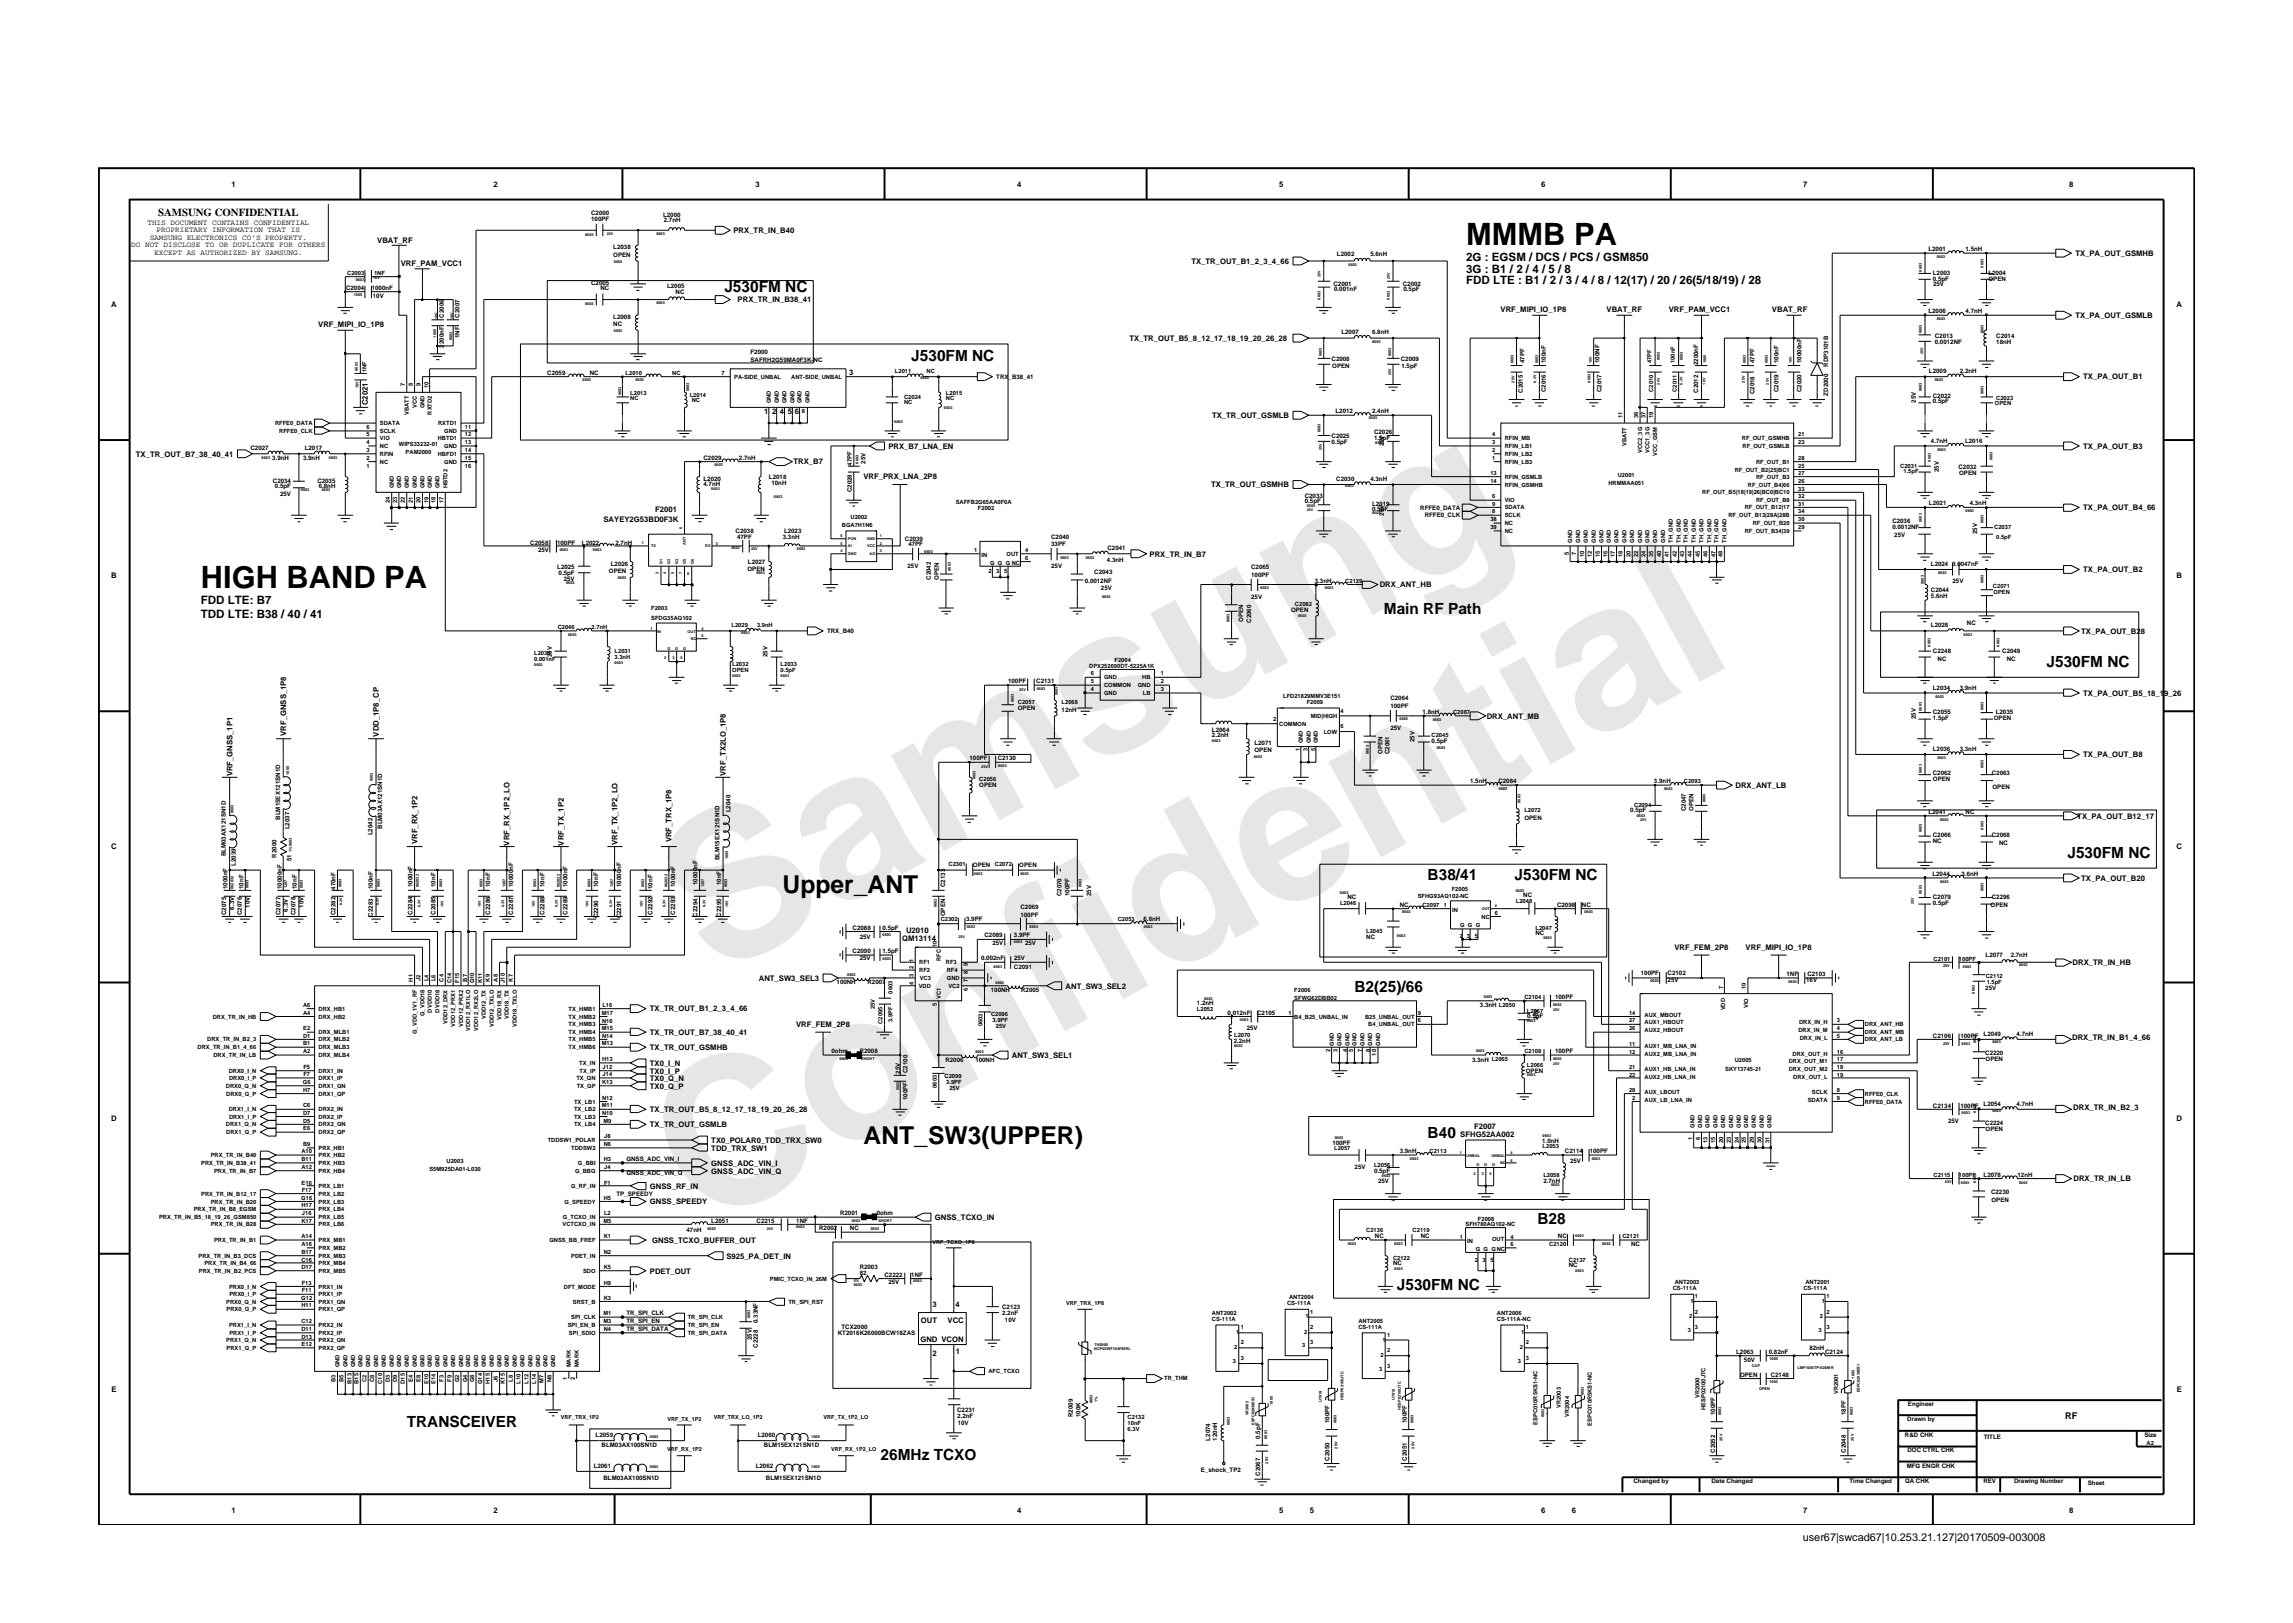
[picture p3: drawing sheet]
<svg xmlns="http://www.w3.org/2000/svg" width="297mm" height="210mm" viewBox="0 0 297 210" stroke-linecap="round" stroke-linejoin="round" font-family="sans-serif">
<defs><g id="words">
<g font-size="26.5" fill="#e6e6e6">
<text x="92.4" y="126.7" transform="rotate(-29 92.4 126.7)">Samsung</text>
<text x="91.1" y="159.4" transform="rotate(-29 91.1 159.4)">Confidential</text>
</g>
<g font-size="4">
<text x="189.9" y="31.8">MMMB PA</text>
<text x="26" y="76.2">HIGH BAND PA</text>
</g>
<g font-size="3.2">
<text x="101.4" y="115.7">Upper_ANT</text>
<text x="111.9" y="148.2">ANT_SW3(UPPER)</text>
</g>
<g font-size="2">
<text x="93.8" y="37.8">J530FM NC</text>
<text x="118.1" y="46.8">J530FM NC</text>
<text x="179.3" y="79.5">Main RF Path</text>
<text x="265.1" y="86.5">J530FM NC</text>
<text x="184.9" y="114">B38/41</text>
<text x="196.2" y="114">J530FM NC</text>
<text x="267.8" y="111.2">J530FM NC</text>
<text x="175.5" y="128.5">B2(25)/66</text>
<text x="184.9" y="147.4">B40</text>
<text x="199.2" y="158.6">B28</text>
<text x="181" y="167.2">J530FM NC</text>
<text x="52.7" y="184.9">TRANSCEIVER</text>
<text x="114.1" y="189.1">26MHz TCXO</text>
</g>
<g font-size="1.5">
<text x="189.9" y="35.3">3G : B1 / 2 / 4 / 5 / 8</text>
<text x="189.9" y="33.8">2G : EGSM / DCS / PCS / GSM850</text>
<text x="189.9" y="36.8">FDD LTE : B1 / 2 / 3 / 4 / 8 / 12(17) / 20 / 26(5/18/19) / 28</text>
<text x="26" y="80">TDD LTE: B38 / 40 / 41</text>
<text x="26" y="78.3">FDD LTE: B7</text>
</g>
<g font-size="1.4">
<text x="20.5" y="27.9">SAMSUNG CONFIDENTIAL</text>
<text x="233.5" y="199.7">user67|swcad67|10.253.21.127|20170509-003008</text>
</g>
<text font-size="1.2" x="267.5" y="183.8">RF</text>
<g font-size="1">
<text x="19.1" y="29.1">THIS DOCUMENT CONTAINS CONFIDENTIAL</text>
<text x="30" y="24.2">1</text>
<text x="63.9" y="24.2">2</text>
<text x="97.9" y="24.2">3</text>
<text x="131.7" y="24.2">4</text>
<text x="165.7" y="24.2">5</text>
<text x="199.6" y="24.2">6</text>
<text x="233.6" y="24.2">7</text>
<text x="268.1" y="24.2">8</text>
<text x="17" y="32.1">DO NOT DISCLOSE TO OR DUPLICATE FOR OTHERS</text>
<text x="19.4" y="31.1">SAMSUNG ELECTRONICS CO’S PROPERTY.</text>
<text x="20" y="33.1">EXCEPT AS AUTHORIZED BY SAMSUNG.</text>
<text x="20.3" y="30.1">PROPRIETARY INFORMATION THAT IS</text>
<text x="48.9" y="31.5">VBAT_RF</text>
<text x="51.9" y="34.4">VRF_PAM_VCC1</text>
<text x="95" y="30.2">PRX_TR_IN_B40</text>
<text x="154.3" y="34.2">TX_TR_OUT_B1_2_3_4_66</text>
<text x="268.8" y="33.2">TX_PA_OUT_GSMHB</text>
<text x="14.4" y="39.8">A</text>
<text x="95.6" y="39.2">PRX_TR_IN_B38_41</text>
<text x="194.4" y="40.4">VRF_MIPI_IO_1P8</text>
<text x="208.1" y="40.4">VBAT_RF</text>
<text x="216.2" y="40.4">VRF_PAM_VCC1</text>
<text x="229.5" y="40.4">VBAT_RF</text>
<text x="268.8" y="41.2">TX_PA_OUT_GSMLB</text>
<text x="281.9" y="39.8">A</text>
<text x="41.2" y="42.4">VRF_MIPI_IO_1P8</text>
<text x="146.3" y="44.2">TX_TR_OUT_B5_8_12_17_18_19_20_26_28</text>
<text x="47.7" y="52.5" transform="rotate(-90 47.7 52.5)">C2021</text>
<text x="99" y="53.6">1</text>
<text x="100" y="53.6">2</text>
<text x="101" y="53.6">4</text>
<text x="102.1" y="53.6">5</text>
<text x="103" y="53.6">6</text>
<text x="110" y="48.6">3</text>
<text x="269.9" y="49.2">TX_PA_OUT_B1</text>
<text x="17.6" y="59.2">TX_TR_OUT_B7_38_40_41</text>
<text x="115.1" y="58.1">PRX_B7_LNA_EN</text>
<text x="157" y="54.2">TX_TR_OUT_GSMLB</text>
<text x="269.9" y="58.1">TX_PA_OUT_B3</text>
<text x="102.8" y="60.2">TRX_B7</text>
<text x="111.8" y="62.1">VRF_PRX_LNA_2P8</text>
<text x="156.9" y="63.1">TX_TR_OUT_GSMHB</text>
<text x="78.2" y="67.6">SAYEY2G53BD0F3K</text>
<text x="84.9" y="66.3">F2001</text>
<text x="269.9" y="66.1">TX_PA_OUT_B4_66</text>
<text x="14.4" y="74.9">B</text>
<text x="148.9" y="72.1">PRX_TR_IN_B7</text>
<text x="178.7" y="76.1">DRX_ANT_HB</text>
<text x="269.9" y="74.1">TX_PA_OUT_B2</text>
<text x="281.9" y="74.9">B</text>
<text x="269.6" y="82.1">TX_PA_OUT_B28</text>
<text x="37.1" y="95.3" transform="rotate(-90 37.1 95.3)">VRF_GNSS_1P8</text>
<text x="49.1" y="95.4" transform="rotate(-90 49.1 95.4)">VDD_1P8_CP</text>
<text x="192.6" y="93.1">DRX_ANT_MB</text>
<text x="269.9" y="90.1">TX_PA_OUT_B5_18_19_26</text>
<text x="30.1" y="100.6" transform="rotate(-90 30.1 100.6)">VRF_GNSS_1P1</text>
<text x="94" y="100.5" transform="rotate(-90 94 100.5)">VRF_TX2LO_1P8</text>
<text x="269.9" y="98.1">TX_PA_OUT_B8</text>
<text x="224.8" y="102.1">DRX_ANT_LB</text>
<text x="269.1" y="106.1">TX_PA_OUT_B12_17</text>
<text x="14.4" y="110">C</text>
<text x="54.1" y="109.3" transform="rotate(-90 54.1 109.3)">VRF_RX_1P2</text>
<text x="66" y="109.5" transform="rotate(-90 66 109.5)">VRF_RX_1P2_LO</text>
<text x="73" y="109.5" transform="rotate(-90 73 109.5)">VRF_TX_1P2</text>
<text x="80" y="109.5" transform="rotate(-90 80 109.5)">VRF_TX_1P2_LO</text>
<text x="87" y="109.1" transform="rotate(-90 87 109.1)">VRF_TRX_1P8</text>
<text x="281.9" y="110">C</text>
<text x="269.6" y="114.1">TX_PA_OUT_B20</text>
<text x="116.9" y="121.9">QM13114</text>
<text x="117.4" y="120.9">U2010</text>
<text x="216.9" y="123.1">VRF_FEM_2P8</text>
<text x="226.1" y="123.1">VRF_MIPI_IO_1P8</text>
<text x="268.5" y="125">DRX_TR_IN_HB</text>
<text x="84.2" y="131">TX_TR_OUT_B1_2_3_4_66</text>
<text x="98.3" y="127.1">ANT_SW3_SEL3</text>
<text x="138" y="128.1">ANT_SW3_SEL2</text>
<text x="84.2" y="134.1">TX_TR_OUT_B7_38_40_41</text>
<text x="84.2" y="136">TX_TR_OUT_GSMHB</text>
<text x="103.1" y="133.1">VRF_FEM_2P8</text>
<text x="131.1" y="137">ANT_SW3_SEL1</text>
<text x="268.4" y="134.8">DRX_TR_IN_B1_4_66</text>
<text x="84.2" y="138.1">TX0_I_N</text>
<text x="84.2" y="139.1">TX0_I_P</text>
<text x="84.2" y="141">TX0_Q_P</text>
<text x="84.2" y="140">TX0_Q_N</text>
<text x="268.6" y="143.8">DRX_TR_IN_B2_3</text>
<text x="14.4" y="145.3">D</text>
<text x="84.2" y="146">TX_TR_OUT_GSMLB</text>
<text x="84.2" y="144.1">TX_TR_OUT_B5_8_12_17_18_19_20_26_28</text>
<text x="92.1" y="148.1">TX0_POLAR0_TDD_TRX_SW0</text>
<text x="92.1" y="149.1">TDD_TRX_SW1</text>
<text x="189.2" y="147.3">SFHG52AA002</text>
<text x="191" y="146.3">F2007</text>
<text x="281.9" y="145.3">D</text>
<text x="84.2" y="154">GNSS_RF_IN</text>
<text x="92.1" y="151">GNSS_ADC_VIN_I</text>
<text x="92.1" y="152">GNSS_ADC_VIN_Q</text>
<text x="268.6" y="153">DRX_TR_IN_LB</text>
<text x="84.2" y="156">GNSS_SPEEDY</text>
<text x="84.5" y="161">GNSS_TCXO_BUFFER_OUT</text>
<text x="121.1" y="158">GNSS_TCXO_IN</text>
<text x="84.2" y="165">PDET_OUT</text>
<text x="94.1" y="163">S925_PA_DET_IN</text>
<text x="119.2" y="173.8">GND VCON</text>
<text x="119.3" y="171.4">OUT</text>
<text x="120.8" y="169.4">3</text>
<text x="122.8" y="171.4">VCC</text>
<text x="123.8" y="169.4">4</text>
<text x="120.8" y="175.6">2</text>
<text x="123.8" y="175.5">1</text>
<text x="14.4" y="180.4">E</text>
<text x="282" y="180.4">E</text>
<text x="30" y="196">1</text>
<text x="63.9" y="196">2</text>
<text x="131.7" y="196">4</text>
<text x="165.7" y="196">5</text>
<text x="169.7" y="196">5</text>
<text x="199.6" y="196">6</text>
<text x="203.6" y="196">6</text>
<text x="233.6" y="196">7</text>
<text x="268.1" y="196">8</text>
</g>
<g font-size=".8">
<text x="76.6" y="27.9">C2000</text>
<text x="76.6" y="28.6">100PF</text>
<text x="85.9" y="28.1">L2000</text>
<text x="86" y="28.8">2.7nH</text>
<text x="79.4" y="33.3">OPEN</text>
<text x="79.4" y="32.3">L2038</text>
<text x="173.2" y="33.1">L2002</text>
<text x="177.5" y="33.1">5.6nH</text>
<text x="249.8" y="32.5">L2001</text>
<text x="250.4" y="35.6">L2003</text>
<text x="254.6" y="32.5">1.5nH</text>
<text x="257.6" y="35.6">L2004</text>
<text x="44.8" y="37.5">C2004</text>
<text x="48.2" y="37.5">1000nF</text>
<text x="48.3" y="38.6">10V</text>
<text x="57.5" y="41.2" transform="rotate(-90 57.5 41.2)">C2006</text>
<text x="59.5" y="41.2" transform="rotate(-90 59.5 41.2)">C2007</text>
<text x="76.6" y="36.9">C2005</text>
<text x="77.8" y="37.6">NC</text>
<text x="79.4" y="41.3">L2008</text>
<text x="86.4" y="37.3">L2005</text>
<text x="87.5" y="38">NC</text>
<text x="172.7" y="37">C2001</text>
<text x="172.8" y="37.7">0.001nF</text>
<text x="181.7" y="37">C2002</text>
<text x="181.8" y="37.7">0.5pF</text>
<text x="249.8" y="40.6">L2006</text>
<text x="250.4" y="36.4">0.5pF</text>
<text x="250.4" y="37.1">25V</text>
<text x="254.6" y="40.6">4.7nH</text>
<text x="257.6" y="36.4">OPEN</text>
<text x="57.5" y="45" transform="rotate(-90 57.5 45)">2200nF</text>
<text x="59.5" y="43.8" transform="rotate(-90 59.5 43.8)">1NF</text>
<text x="79.4" y="42.3">NC</text>
<text x="97.2" y="46.9">SAFRH2G59MA0F3K-NC</text>
<text x="97.2" y="45.9">F2000</text>
<text x="172.5" y="46.8">C2008</text>
<text x="172.6" y="47.7">OPEN</text>
<text x="173.8" y="43.3">L2007</text>
<text x="177.7" y="43.3">6.8nH</text>
<text x="181.5" y="46.8">C2009</text>
<text x="181.6" y="47.7">1.5pF</text>
<text x="197.5" y="47" transform="rotate(-90 197.5 47)">47PF</text>
<text x="200.3" y="47" transform="rotate(-90 200.3 47)">100nF</text>
<text x="207.2" y="47" transform="rotate(-90 207.2 47)">100NF</text>
<text x="220" y="47.3" transform="rotate(-90 220 47.3)">2200nF</text>
<text x="227.3" y="47" transform="rotate(-90 227.3 47)">47PF</text>
<text x="230.4" y="47" transform="rotate(-90 230.4 47)">100nF</text>
<text x="233.4" y="47" transform="rotate(-90 233.4 47)">10000nF</text>
<text x="236.8" y="47.5" transform="rotate(-90 236.8 47.5)">RDP3101B</text>
<text x="250.6" y="44.6">0.0012NF</text>
<text x="250.6" y="43.8">C2013</text>
<text x="258.6" y="43.8">C2014</text>
<text x="258.6" y="44.6">18nH</text>
<text x="70.9" y="48.5">C2059</text>
<text x="76.4" y="48.5">NC</text>
<text x="129.1" y="49.1">TRX_B38_41</text>
<text x="173" y="53.5">L2012</text>
<text x="177.7" y="53.5">2.4nH</text>
<text x="197.3" y="50.9" transform="rotate(-90 197.3 50.9)">C2015</text>
<text x="200.3" y="50.8" transform="rotate(-90 200.3 50.8)">C2016</text>
<text x="207.5" y="50.8" transform="rotate(-90 207.5 50.8)">C2017</text>
<text x="220" y="50.9" transform="rotate(-90 220 50.9)">C2012</text>
<text x="227.3" y="51.1" transform="rotate(-90 227.3 51.1)">C2018</text>
<text x="230.4" y="50.8" transform="rotate(-90 230.4 50.8)">C2019</text>
<text x="233.4" y="50.8" transform="rotate(-90 233.4 50.8)">C2020</text>
<text x="236.8" y="51.3" transform="rotate(-90 236.8 51.3)">ZD2000</text>
<text x="248.2" y="52.2" transform="rotate(-90 248.2 52.2)">25V</text>
<text x="249.9" y="48.4">L2009</text>
<text x="250.4" y="51.5">C2022</text>
<text x="250.4" y="52.3">0.5pF</text>
<text x="253.9" y="48.4">2.2nH</text>
<text x="32.5" y="58.3">C2027</text>
<text x="35.3" y="59.5">3.9nH</text>
<text x="39.3" y="59.5">3.9nH</text>
<text x="39.5" y="58.3">L2017</text>
<text x="91.1" y="59.5">C2029</text>
<text x="95.7" y="59.5">2.7nH</text>
<text x="172.5" y="56.8">C2025</text>
<text x="172.5" y="57.5">0.5pF</text>
<text x="178" y="56.2">C2026</text>
<text x="178" y="57">1.5pF</text>
<text x="179.3" y="57.8" transform="rotate(-90 179.3 57.8)">25V</text>
<text x="250.1" y="57.3">4.7nH</text>
<text x="254.6" y="57.3">L2016</text>
<text x="35.4" y="62.5">C2034</text>
<text x="35.6" y="63.3">0.5pF</text>
<text x="36.3" y="64.3">25V</text>
<text x="41.1" y="62.5">C2035</text>
<text x="41.3" y="63.3">6.8nH</text>
<text x="91.1" y="62.3">L2020</text>
<text x="91.1" y="63">4.7nH</text>
<text x="99.6" y="62">L2018</text>
<text x="99.9" y="62.8">10nH</text>
<text x="110.3" y="63.8" transform="rotate(-90 110.3 63.8)">C2028</text>
<text x="110.3" y="60.3" transform="rotate(-90 110.3 60.3)">47PF</text>
<text x="112.1" y="60.1" transform="rotate(-90 112.1 60.1)">25V</text>
<text x="169" y="64.5">C2033</text>
<text x="169" y="65.1">0.5pF</text>
<text x="173.1" y="62.3">C2030</text>
<text x="177.5" y="62.3">4.3nH</text>
<text x="177.7" y="65.6">L2019</text>
<text x="249.9" y="65.4">L2021</text>
<text x="251.1" y="61.2" transform="rotate(-90 251.1 61.2)">25V</text>
<text x="253.7" y="60.8">C2032</text>
<text x="253.8" y="61.5">OPEN</text>
<text x="255.2" y="65.4">4.3nH</text>
<text x="68.7" y="70.6">C2058</text>
<text x="69.7" y="71.5">25V</text>
<text x="72.2" y="70.6">100PF</text>
<text x="75.4" y="70.6">L2022</text>
<text x="79.7" y="70.6">2.7nH</text>
<text x="95.3" y="69">C2038</text>
<text x="95.5" y="69.8">47PF</text>
<text x="101.4" y="69.9">3.3nH</text>
<text x="101.6" y="69.1">L2023</text>
<text x="117.2" y="70">C2039</text>
<text x="117.7" y="70.7">47PF</text>
<text x="136.2" y="70.7">33PF</text>
<text x="136.2" y="69.8">C2040</text>
<text x="143.5" y="71.2">C2041</text>
<text x="177.7" y="66.2">0.5pF</text>
<text x="179.3" y="66.8" transform="rotate(-90 179.3 66.8)">25V</text>
<text x="184" y="66">RFFE0_DATA</text>
<text x="184.6" y="67">RFFE0_CLK</text>
<text x="245.1" y="67.8">C2036</text>
<text x="245.1" y="68.5">0.0012NF</text>
<text x="245.4" y="69.6">25V</text>
<text x="256.1" y="69.2" transform="rotate(-90 256.1 69.2)">25V</text>
<text x="72.2" y="73.8">L2025</text>
<text x="72.4" y="74.5">0.5pF</text>
<text x="73" y="75.3">25V</text>
<text x="78.9" y="74.3">OPEN</text>
<text x="79.1" y="73.3">L2026</text>
<text x="96.8" y="74">OPEN</text>
<text x="96.9" y="73.1">L2027</text>
<text x="117.6" y="73.6">25V</text>
<text x="120.6" y="75.1" transform="rotate(-90 120.6 75.1)">C2042</text>
<text x="121.6" y="75.1" transform="rotate(-90 121.6 75.1)">OPEN</text>
<text x="136.2" y="73.6">25V</text>
<text x="140.5" y="75.6">0.0012NF</text>
<text x="141.8" y="74.4">C2043</text>
<text x="142.6" y="76.5">25V</text>
<text x="143.4" y="72.8">4.3nH</text>
<text x="162.1" y="73.8">C2065</text>
<text x="162.1" y="74.8">100PF</text>
<text x="162.1" y="77.6">25V</text>
<text x="170.3" y="75.6">3.3nH</text>
<text x="250.1" y="73.3">L2024 0.0047nF</text>
<text x="250.1" y="76.7">C2044</text>
<text x="250.1" y="77.5">5.6nH</text>
<text x="252.9" y="75.6">25V</text>
<text x="107.1" y="82">TRX_B40</text>
<text x="161.1" y="80.6" transform="rotate(-90 161.1 80.6)">OPEN</text>
<text x="162.1" y="80.7" transform="rotate(-90 162.1 80.7)">C2060</text>
<text x="167.2" y="79.3">OPEN</text>
<text x="250.1" y="81.2">L2028</text>
<text x="254.8" y="81">NC</text>
<text x="71.5" y="85.1" transform="rotate(-90 71.5 85.1)">25V</text>
<text x="99.4" y="85.1" transform="rotate(-90 99.4 85.1)">25V</text>
<text x="130.6" y="88.5">100PF</text>
<text x="134.2" y="88.5">C2131</text>
<text x="250.4" y="89.3">L2034</text>
<text x="250.4" y="84.6">C2248</text>
<text x="251" y="85.6">NC</text>
<text x="253.9" y="89.3">3.9nH</text>
<text x="259.4" y="84.6">C2049</text>
<text x="260" y="85.6">NC</text>
<text x="131.9" y="92">OPEN</text>
<text x="137.5" y="92.2">12nH</text>
<text x="157" y="95.4">2.2nH</text>
<text x="157" y="94.8">L2064</text>
<text x="180.1" y="90.7">C2064</text>
<text x="180.1" y="91.7">100PF</text>
<text x="180.1" y="94.5">25V</text>
<text x="184.3" y="92.5">1.8nH</text>
<text x="248.2" y="93.2" transform="rotate(-90 248.2 93.2)">25V</text>
<text x="250.4" y="93.2">1.5pF</text>
<text x="250.4" y="92.5">C2055</text>
<text x="258.3" y="93.2">OPEN</text>
<text x="258.5" y="92.5">L2035</text>
<text x="125.6" y="98.5">100PF</text>
<text x="126.9" y="102">OPEN</text>
<text x="129.2" y="98.5">C2130</text>
<text x="162.5" y="97.5">OPEN</text>
<text x="162.5" y="96.5">L2071</text>
<text x="179.1" y="97.6" transform="rotate(-90 179.1 97.6)">OPEN</text>
<text x="180" y="97.7" transform="rotate(-90 180 97.7)">C2061</text>
<text x="183.2" y="96.1" transform="rotate(-90 183.2 96.1)">25V</text>
<text x="185.4" y="96.2">0.5pF</text>
<text x="190.4" y="101.5">1.5nH</text>
<text x="194.1" y="101.5">C2084</text>
<text x="214.3" y="101.5">3.9nH</text>
<text x="250.4" y="100.4">C2062</text>
<text x="250.4" y="101.2">OPEN</text>
<text x="250.4" y="97.3">L2036</text>
<text x="253.9" y="97.3">3.3nH</text>
<text x="258" y="100.4">C2063</text>
<text x="36.3" y="106.2" transform="rotate(-90 36.3 106.2)">BLM15EX121SN1D</text>
<text x="37.5" y="107.4" transform="rotate(-90 37.5 107.4)">L2037</text>
<text x="49.5" y="107.4" transform="rotate(-90 49.5 107.4)">BLM03AX121SN1D</text>
<text x="94.6" y="105.2" transform="rotate(-90 94.6 105.2)">L2040</text>
<text x="197.5" y="106.2">OPEN</text>
<text x="211.2" y="105.2">0.5pF</text>
<text x="218.4" y="105.1" transform="rotate(-90 218.4 105.1)">C2047</text>
<text x="219.4" y="105.1" transform="rotate(-90 219.4 105.1)">OPEN</text>
<text x="249.8" y="105.4">L2041</text>
<text x="254.6" y="105.4">NC</text>
<text x="258.1" y="102.2">OPEN</text>
<text x="29.3" y="110.9" transform="rotate(-90 29.3 110.9)">BLM03AX121SN1D</text>
<text x="30.5" y="112.2" transform="rotate(-90 30.5 112.2)">L2039</text>
<text x="35.8" y="111.1" transform="rotate(-90 35.8 111.1)">R2000</text>
<text x="37.8" y="111.6" transform="rotate(-90 37.8 111.6)">51</text>
<text x="48.2" y="108.2" transform="rotate(-90 48.2 108.2)">L2042</text>
<text x="93.2" y="111.4" transform="rotate(-90 93.2 111.4)">BLM15EX121SN1D</text>
<text x="126" y="112.3">OPEN</text>
<text x="132" y="112.3">OPEN</text>
<text x="250.3" y="113.5">L2044</text>
<text x="250.4" y="108.5">C2066</text>
<text x="250.4" y="109.2">NC</text>
<text x="254.1" y="113.5">3.6nH</text>
<text x="258" y="108.5">C2068</text>
<text x="259" y="109.5">NC</text>
<text x="29.3" y="118.5" transform="rotate(-90 29.3 118.5)">C2075</text>
<text x="29.5" y="115.2" transform="rotate(-90 29.5 115.2)">1000nF</text>
<text x="30.3" y="117.8" transform="rotate(-90 30.3 117.8)">6.3V</text>
<text x="31.3" y="118.5" transform="rotate(-90 31.3 118.5)">C2076</text>
<text x="31.5" y="115.2" transform="rotate(-90 31.5 115.2)">10nF</text>
<text x="32.4" y="117.6" transform="rotate(-90 32.4 117.6)">10V</text>
<text x="36.3" y="118.5" transform="rotate(-90 36.3 118.5)">C2077</text>
<text x="36.5" y="115.2" transform="rotate(-90 36.5 115.2)">10000nF</text>
<text x="37.3" y="118.1" transform="rotate(-90 37.3 118.1)">6.3V</text>
<text x="38.3" y="118.5" transform="rotate(-90 38.3 118.5)">C2078</text>
<text x="38.5" y="115.2" transform="rotate(-90 38.5 115.2)">10nF</text>
<text x="39.3" y="117.6" transform="rotate(-90 39.3 117.6)">10V</text>
<text x="43.5" y="118.5" transform="rotate(-90 43.5 118.5)">C2282</text>
<text x="43.5" y="115.3" transform="rotate(-90 43.5 115.3)">470nF</text>
<text x="48.3" y="118.7" transform="rotate(-90 48.3 118.7)">C2283</text>
<text x="48.3" y="115.2" transform="rotate(-90 48.3 115.2)">100nF</text>
<text x="53.5" y="118.5" transform="rotate(-90 53.5 118.5)">C2284</text>
<text x="53.5" y="114.9" transform="rotate(-90 53.5 114.9)">1000nF</text>
<text x="56.4" y="118.5" transform="rotate(-90 56.4 118.5)">C2085</text>
<text x="56.4" y="114.9" transform="rotate(-90 56.4 114.9)">10nF</text>
<text x="63.5" y="118.5" transform="rotate(-90 63.5 118.5)">C2286</text>
<text x="63.5" y="114.9" transform="rotate(-90 63.5 114.9)">10nF</text>
<text x="66.5" y="118.5" transform="rotate(-90 66.5 118.5)">C2287</text>
<text x="66.5" y="114.9" transform="rotate(-90 66.5 114.9)">10000nF</text>
<text x="70.5" y="118.5" transform="rotate(-90 70.5 118.5)">C2288</text>
<text x="70.5" y="114.9" transform="rotate(-90 70.5 114.9)">10nF</text>
<text x="73.5" y="118.5" transform="rotate(-90 73.5 118.5)">C2289</text>
<text x="73.5" y="114.9" transform="rotate(-90 73.5 114.9)">1000nF</text>
<text x="77.5" y="114.9" transform="rotate(-90 77.5 114.9)">10nF</text>
<text x="77.5" y="119" transform="rotate(-90 77.5 119)">C2290</text>
<text x="80.5" y="119" transform="rotate(-90 80.5 119)">C2291</text>
<text x="80.5" y="114.9" transform="rotate(-90 80.5 114.9)">10000nF</text>
<text x="84.5" y="118.5" transform="rotate(-90 84.5 118.5)">C2292</text>
<text x="84.5" y="115.2" transform="rotate(-90 84.5 115.2)">10nF</text>
<text x="87.5" y="118.5" transform="rotate(-90 87.5 118.5)">C2293</text>
<text x="87.5" y="114.9" transform="rotate(-90 87.5 114.9)">1000nF</text>
<text x="90.4" y="118.7" transform="rotate(-90 90.4 118.7)">C2294</text>
<text x="90.4" y="114.7" transform="rotate(-90 90.4 114.7)">10000nF</text>
<text x="93.4" y="118.7" transform="rotate(-90 93.4 118.7)">C2295</text>
<text x="93.4" y="114.7" transform="rotate(-90 93.4 114.7)">10nF</text>
<text x="122.4" y="114.9" transform="rotate(-90 122.4 114.9)">C2133</text>
<text x="122.4" y="118.7" transform="rotate(-90 122.4 118.7)">OPEN</text>
<text x="125.2" y="119.3">3.9PF</text>
<text x="132.2" y="117.7">C2069</text>
<text x="132.2" y="118.7">100PF</text>
<text x="137.5" y="116.1" transform="rotate(-90 137.5 116.1)">C2070</text>
<text x="138.5" y="116.1" transform="rotate(-90 138.5 116.1)">100PF</text>
<text x="141.3" y="116.1" transform="rotate(-90 141.3 116.1)">25V</text>
<text x="148.1" y="119.3">6.8nH</text>
<text x="174.6" y="116.5">NC</text>
<text x="181.3" y="117.5">NC</text>
<text x="197.3" y="116.3">NC</text>
<text x="201.7" y="117.5">C2098</text>
<text x="204.9" y="117.5">NC</text>
<text x="250.4" y="116.4">C2079</text>
<text x="250.4" y="117.2">0.5pF</text>
<text x="257.9" y="117.5">OPEN</text>
<text x="258" y="116.4">C2296</text>
<text x="110.5" y="120.4">C2088</text>
<text x="110.5" y="123.5">C2090</text>
<text x="111.4" y="121.7">25V</text>
<text x="111.4" y="124.4">25V</text>
<text x="114.3" y="120.4">0.5pF</text>
<text x="114.3" y="123.5">1.5pF</text>
<text x="127.1" y="124.3">0.002nF</text>
<text x="127.5" y="121.4">C2089</text>
<text x="128.6" y="122.5">25V</text>
<text x="131.3" y="121.4">3.9PF</text>
<text x="131.3" y="125.5">C2091</text>
<text x="131.4" y="124.3">25V</text>
<text x="132.8" y="122.5">25V</text>
<text x="177" y="121.7">NC</text>
<text x="198.9" y="121.2">NC</text>
<text x="257.2" y="124">L2077</text>
<text x="260.5" y="124">2.7nH</text>
<text x="108.4" y="127.5">100NH</text>
<text x="112.4" y="127.5">R2007</text>
<text x="128.4" y="128.5">100NH</text>
<text x="132.3" y="128.5">R2005</text>
<text x="155.1" y="130.2">1.2nH</text>
<text x="159" y="131.4">0.012nF</text>
<text x="162.9" y="131.4">C2105</text>
<text x="191.7" y="130.5">3.3nH L2050</text>
<text x="197.8" y="131.9">0.5pF</text>
<text x="201.5" y="129.4">100PF</text>
<text x="212.6" y="126.3">100PF</text>
<text x="216" y="126.3">C2102</text>
<text x="216" y="127.3">25V</text>
<text x="231.4" y="126.4">1NF</text>
<text x="234" y="127.3">16V</text>
<text x="234.1" y="126.4">C2103</text>
<text x="257.2" y="128.3">25V</text>
<text x="107.7" y="136.4">0ohm</text>
<text x="111.4" y="136.4">R2008</text>
<text x="122.5" y="137.5">R2006</text>
<text x="126.4" y="137.5">100NH</text>
<text x="159.8" y="135.2">2.2nH</text>
<text x="161.5" y="133.5">25V</text>
<text x="190.7" y="137.5">3.3nH L2065</text>
<text x="199.2" y="132.1" transform="rotate(-90 199.2 132.1)">25V</text>
<text x="201.5" y="136.4">100PF</text>
<text x="250.4" y="134.4">C2106</text>
<text x="254" y="134.4">100PF</text>
<text x="257" y="134.3">L2049</text>
<text x="257.2" y="136.7">C2220</text>
<text x="257.2" y="137.5">OPEN</text>
<text x="261.2" y="134.3">4.7nH</text>
<text x="116.6" y="139.1" transform="rotate(-90 116.6 139.1)">25V</text>
<text x="117.5" y="142.5" transform="rotate(-90 117.5 142.5)">100PF</text>
<text x="117.5" y="139" transform="rotate(-90 117.5 139)">C2100</text>
<text x="197.7" y="139">OPEN</text>
<text x="250.4" y="143.5">C2134</text>
<text x="254" y="143.5">100PF</text>
<text x="257" y="143.2">L2054</text>
<text x="261.2" y="143.2">4.7nH</text>
<text x="172.6" y="148.3">100PF</text>
<text x="181.3" y="149.4">3.9nH</text>
<text x="199.8" y="148">1.0nH</text>
<text x="202.7" y="149.4">C2114</text>
<text x="205.9" y="149.4">100PF</text>
<text x="252.4" y="145.5">25V</text>
<text x="257.2" y="145.7">C2224</text>
<text x="257.2" y="146.5">OPEN</text>
<text x="79.9" y="154.9">TP_SPEEDY</text>
<text x="81.1" y="150.4">GNSS_ADC_VIN_I</text>
<text x="81.1" y="152.2">GNSS_ADC_VIN_Q</text>
<text x="175.5" y="151.5">25V</text>
<text x="178" y="151.9">0.5pF</text>
<text x="178.5" y="153.2">25V</text>
<text x="199.9" y="153.2">2.7nH</text>
<text x="203.4" y="150.7">25V</text>
<text x="257" y="152.5">L2078</text>
<text x="257.9" y="154.7">C2230</text>
<text x="258" y="155.7">OPEN</text>
<text x="261.3" y="152.5">12nH</text>
<text x="88.9" y="159.6">47nH</text>
<text x="92.1" y="158.4">L2051</text>
<text x="98" y="158.4">C2215</text>
<text x="103.2" y="158.4">1NF</text>
<text x="106.1" y="159.4">R2002</text>
<text x="108.8" y="157.4">R2001</text>
<text x="110.1" y="159.4">NC</text>
<text x="113.6" y="157.4">0ohm</text>
<text x="178.1" y="160.4">NC</text>
<text x="184" y="160.4">NC</text>
<text x="201.8" y="160.4">NC</text>
<text x="211.3" y="161.4">NC</text>
<text x="111.4" y="165.1">82</text>
<text x="111.4" y="164.4">R2003</text>
<text x="114.6" y="165.4">C2222</text>
<text x="115.1" y="166.4">25V</text>
<text x="118.1" y="165.4">1NF</text>
<text x="180.5" y="163.9">NC</text>
<text x="203.2" y="164.1">NC</text>
<text x="81.1" y="171.4">TR_SPI_EN</text>
<text x="81.1" y="170.4">TR_SPI_CLK</text>
<text x="81.1" y="172.4">TR_SPI_DATA</text>
<text x="97.4" y="173.6" transform="rotate(-90 97.4 173.6)">25V</text>
<text x="98.2" y="171.4" transform="rotate(-90 98.2 171.4)">0.33NF</text>
<text x="108.5" y="173">KT2016K26000BCW18ZAS</text>
<text x="109" y="172.2">TCX2000</text>
<text x="129.8" y="169.6">C2123</text>
<text x="129.8" y="170.4">2.2nF</text>
<text x="130.2" y="171.2">10V</text>
<text x="98.2" y="174.6" transform="rotate(-90 98.2 174.6)">C2228</text>
<text x="224.9" y="175.4">L2063</text>
<text x="225.4" y="178.3">OPEN</text>
<text x="225.9" y="176.4">50V</text>
<text x="229.1" y="175.4">0.82nF</text>
<text x="229.4" y="178.3">C2148</text>
<text x="234.4" y="174.9">82nH</text>
<text x="236.4" y="175.4">C2124</text>
<text x="124" y="183">C2231</text>
<text x="124" y="183.7">2.2nF</text>
<text x="124.1" y="184.6">10V</text>
<text x="139" y="183.6" transform="rotate(-90 139 183.6)">R2009</text>
<text x="140" y="183.6" transform="rotate(-90 140 183.6)">100K</text>
<text x="172.2" y="184.3" transform="rotate(-90 172.2 184.3)">100PF</text>
<text x="182.2" y="184.3" transform="rotate(-90 182.2 184.3)">100PF</text>
<text x="222.2" y="183.3" transform="rotate(-90 222.2 183.3)">100PF</text>
<text x="239.1" y="183.3" transform="rotate(-90 239.1 183.3)">18PF</text>
<text x="247.1" y="184.1">Drawn by</text>
<text x="247.2" y="182.2">Engineer</text>
<text x="76.9" y="190.1">L2061</text>
<text x="77.2" y="186.2">L2059</text>
<text x="77.9" y="187.4">BLM03AX100SN1D</text>
<text x="78.2" y="191.7">BLM03AX100SN1D</text>
<text x="97.9" y="190.1">L2062</text>
<text x="98.2" y="186.2">L2060</text>
<text x="99" y="187.4">BLM15EX121SN1D</text>
<text x="99.2" y="191.7">BLM15EX121SN1D</text>
<text x="155.6" y="190.7">E_shock_TP2</text>
<text x="156.7" y="186.6" transform="rotate(-90 156.7 186.6)">L2074</text>
<text x="157.7" y="186.6" transform="rotate(-90 157.7 186.6)">120nH</text>
<text x="163.3" y="191.2" transform="rotate(-90 163.3 191.2)">C2067</text>
<text x="163.3" y="186.4" transform="rotate(-90 163.3 186.4)">0.5pF</text>
<text x="172.2" y="189.2" transform="rotate(-90 172.2 189.2)">C2050</text>
<text x="182.2" y="189.2" transform="rotate(-90 182.2 189.2)">C2051</text>
<text x="222.2" y="188.2" transform="rotate(-90 222.2 188.2)">C2052</text>
<text x="239.1" y="188.2" transform="rotate(-90 239.1 188.2)">C2048</text>
<text x="246.8" y="186.2">R&amp;D CHK</text>
<text x="247" y="190.1">MFG ENGR CHK</text>
<text x="247.1" y="188.1">DOC CTRL CHK</text>
<text x="257" y="186.4">TITLE</text>
<text x="277.8" y="186.2">Size</text>
<text x="211.6" y="192.2">Changed by</text>
<text x="221.7" y="192.2">Date Changed</text>
<text x="239.6" y="192.2">Time Changed</text>
<text x="246.8" y="192.2">QA CHK</text>
<text x="256.9" y="192.2">REV</text>
<text x="260.9" y="192.2">Drawing Number</text>
<text x="270.5" y="192.3">Sheet</text>
</g>
<g font-size=".7">
<text x="45" y="35.6">C2003</text>
<text x="48.5" y="35.6">1NF</text>
<text x="213.9" y="47" transform="rotate(-90 213.9 47)">47PF</text>
<text x="217" y="47" transform="rotate(-90 217 47)">100nF</text>
<text x="47.5" y="48.2" transform="rotate(-90 47.5 48.2)">1NF</text>
<text x="52.5" y="50" transform="rotate(-90 52.5 50)">7</text>
<text x="53" y="53.7" transform="rotate(-90 53 53.7)">VBATT</text>
<text x="53.5" y="50" transform="rotate(-90 53.5 50)">8</text>
<text x="54" y="52.8" transform="rotate(-90 54 52.8)">VCC</text>
<text x="54.5" y="50" transform="rotate(-90 54.5 50)">9</text>
<text x="55" y="52.9" transform="rotate(-90 55 52.9)">GND</text>
<text x="55.5" y="50.2" transform="rotate(-90 55.5 50.2)">10</text>
<text x="55.9" y="53.7" transform="rotate(-90 55.9 53.7)">RXTD2</text>
<text x="81" y="48.5">L2010</text>
<text x="81.6" y="51.1">L2013</text>
<text x="81.6" y="51.8">NC</text>
<text x="87.1" y="48.5">NC</text>
<text x="89.4" y="51.4">L2014</text>
<text x="89.6" y="52.1">NC</text>
<text x="93.5" y="48.6">7</text>
<text x="95.1" y="49.1">PA-SIDE_UNBAL</text>
<text x="99.9" y="52.3" transform="rotate(-90 99.9 52.3)">GND</text>
<text x="100.9" y="52.3" transform="rotate(-90 100.9 52.3)">GND</text>
<text x="101.9" y="52.3" transform="rotate(-90 101.9 52.3)">GND</text>
<text x="102.5" y="49.1">ANT-SIDE_UNBAL</text>
<text x="102.9" y="52.3" transform="rotate(-90 102.9 52.3)">GND</text>
<text x="103.8" y="52.3" transform="rotate(-90 103.8 52.3)">GND</text>
<text x="103.9" y="53.6">8</text>
<text x="104.9" y="52.3" transform="rotate(-90 104.9 52.3)">GND</text>
<text x="115.9" y="48.3">L2011</text>
<text x="117.1" y="51.6">C2024</text>
<text x="117.1" y="52.3">NC</text>
<text x="120" y="48.3">NC</text>
<text x="122.5" y="51.1">L2015</text>
<text x="122.5" y="51.8">NC</text>
<text x="214.2" y="50.7" transform="rotate(-90 214.2 50.7)">C2010</text>
<text x="217.2" y="50.7" transform="rotate(-90 217.2 50.7)">C2011</text>
<text x="258.4" y="52.5">OPEN</text>
<text x="258.6" y="51.8">C2023</text>
<text x="35.6" y="55.1">RFFE0_DATA</text>
<text x="36.2" y="56.1">RFFE0_CLK</text>
<text x="47.5" y="59.6">2</text>
<text x="47.5" y="58.6">3</text>
<text x="47.5" y="57.5">4</text>
<text x="47.5" y="56.5">5</text>
<text x="47.5" y="55.6">6</text>
<text x="49.2" y="59.1">RFIN</text>
<text x="49.2" y="58">NC</text>
<text x="49.2" y="57">VIO</text>
<text x="49.2" y="56.1">SCLK</text>
<text x="49.2" y="55.1">SDATA</text>
<text x="51.7" y="57.8">WIPS33232-01</text>
<text x="52.5" y="58.8">PAM2000</text>
<text x="56.7" y="57">HBTD1</text>
<text x="56.7" y="59.1">HBFD1</text>
<text x="56.8" y="55.1">RXTD1</text>
<text x="57.5" y="56.1">GND</text>
<text x="57.5" y="58">GND</text>
<text x="60.2" y="55.6">11</text>
<text x="60.2" y="56.5">12</text>
<text x="60.2" y="57.5">13</text>
<text x="60.2" y="58.6">14</text>
<text x="60.2" y="59.6">15</text>
<text x="193.3" y="57.5">3</text>
<text x="193.3" y="59.6">1</text>
<text x="193.3" y="56.5">4</text>
<text x="193.3" y="58.6">2</text>
<text x="194.9" y="58">RFIN_LB1</text>
<text x="194.9" y="57">RFIN_MB</text>
<text x="194.9" y="59.1">RFIN_LB2</text>
<text x="210.2" y="54.2" transform="rotate(-90 210.2 54.2)">11</text>
<text x="210.7" y="57.8" transform="rotate(-90 210.7 57.8)">VBATT</text>
<text x="212.2" y="54.2" transform="rotate(-90 212.2 54.2)">36</text>
<text x="212.7" y="58.7" transform="rotate(-90 212.7 58.7)">VCC2_3G</text>
<text x="213.2" y="54.2" transform="rotate(-90 213.2 54.2)">37</text>
<text x="213.7" y="58.7" transform="rotate(-90 213.7 58.7)">VCC1_3G</text>
<text x="214.2" y="54.2" transform="rotate(-90 214.2 54.2)">19</text>
<text x="214.7" y="59" transform="rotate(-90 214.7 59)">VCC_GSM</text>
<text x="225.6" y="57">RF_OUT_GSMHB</text>
<text x="225.7" y="58">RF_OUT_GSMLB</text>
<text x="233" y="57.5">23</text>
<text x="233" y="59.6">28</text>
<text x="233" y="56.5">21</text>
<text x="47.5" y="60.6">1</text>
<text x="49.2" y="60.1">NC</text>
<text x="50.5" y="65.2" transform="rotate(-90 50.5 65.2)">24</text>
<text x="51" y="63.3" transform="rotate(-90 51 63.3)">GND</text>
<text x="51.4" y="65.2" transform="rotate(-90 51.4 65.2)">23</text>
<text x="51.9" y="63.3" transform="rotate(-90 51.9 63.3)">GND</text>
<text x="52.5" y="65.2" transform="rotate(-90 52.5 65.2)">22</text>
<text x="53" y="63.3" transform="rotate(-90 53 63.3)">GND</text>
<text x="53.5" y="65.2" transform="rotate(-90 53.5 65.2)">21</text>
<text x="54" y="63.3" transform="rotate(-90 54 63.3)">GND</text>
<text x="54.5" y="65.2" transform="rotate(-90 54.5 65.2)">20</text>
<text x="55" y="63.3" transform="rotate(-90 55 63.3)">GND</text>
<text x="55.5" y="65.2" transform="rotate(-90 55.5 65.2)">19</text>
<text x="55.9" y="63.3" transform="rotate(-90 55.9 63.3)">GND</text>
<text x="56.4" y="65.2" transform="rotate(-90 56.4 65.2)">18</text>
<text x="56.9" y="63.3" transform="rotate(-90 56.9 63.3)">GND</text>
<text x="57.5" y="65.2" transform="rotate(-90 57.5 65.2)">17</text>
<text x="57.5" y="60.1">GND</text>
<text x="58" y="63.3" transform="rotate(-90 58 63.3)">HBTD2</text>
<text x="60.2" y="60.6">16</text>
<text x="123.8" y="65.3">SAFFB2G65AA0F0A</text>
<text x="193.1" y="61.5">13</text>
<text x="193.1" y="62.5">14</text>
<text x="193.3" y="64.6">6</text>
<text x="193.3" y="65.6">9</text>
<text x="194.9" y="60.1">RFIN_LB3</text>
<text x="194.9" y="65.1">VIO</text>
<text x="194.9" y="62">RFIN_GSMLB</text>
<text x="194.9" y="63">RFIN_GSMHB</text>
<text x="208.3" y="62.8">HRMMAA051</text>
<text x="209.6" y="61.8">U2001</text>
<text x="220.5" y="64.1">RF_OUT_B5|18|19|26|BC0|BC10</text>
<text x="224.7" y="61.1">RF_OUT_B2|25|BC1</text>
<text x="226.4" y="63">RF_OUT_B4|66</text>
<text x="227.5" y="65.1">RF_OUT_B8</text>
<text x="227.5" y="62">RF_OUT_B3</text>
<text x="227.5" y="60.1">RF_OUT_B1</text>
<text x="233" y="65.6">31</text>
<text x="233" y="64.6">32</text>
<text x="233" y="62.5">26</text>
<text x="233" y="61.5">27</text>
<text x="233" y="63.5">33</text>
<text x="233" y="60.6">25</text>
<text x="246.2" y="60.6">C2031</text>
<text x="246.6" y="61.2">1.5pF</text>
<text x="109.1" y="68.3">BGA7H1N6</text>
<text x="110.2" y="67.3">U2002</text>
<text x="126.2" y="71.6">1</text>
<text x="126.7" y="66.1">F2002</text>
<text x="130.4" y="72">OUT</text>
<text x="132.8" y="71.6">4</text>
<text x="193.1" y="67.5">38</text>
<text x="193.1" y="68.5">39</text>
<text x="193.3" y="66.5">8</text>
<text x="194.9" y="67">SCLK</text>
<text x="194.9" y="66">SDATA</text>
<text x="194.9" y="68">NC</text>
<text x="194.9" y="69.1">NC</text>
<text x="203.2" y="71.9" transform="rotate(-90 203.2 71.9)">5</text>
<text x="203.7" y="70.3" transform="rotate(-90 203.7 70.3)">GND</text>
<text x="204.2" y="71.9" transform="rotate(-90 204.2 71.9)">7</text>
<text x="204.7" y="70.3" transform="rotate(-90 204.7 70.3)">GND</text>
<text x="205.7" y="70.3" transform="rotate(-90 205.7 70.3)">GND</text>
<text x="206.7" y="70.3" transform="rotate(-90 206.7 70.3)">GND</text>
<text x="207.7" y="70.3" transform="rotate(-90 207.7 70.3)">GND</text>
<text x="208.7" y="70.3" transform="rotate(-90 208.7 70.3)">GND</text>
<text x="209.7" y="70.3" transform="rotate(-90 209.7 70.3)">GND</text>
<text x="210.7" y="70.3" transform="rotate(-90 210.7 70.3)">GND</text>
<text x="211.7" y="70.3" transform="rotate(-90 211.7 70.3)">GND</text>
<text x="212.7" y="70.3" transform="rotate(-90 212.7 70.3)">GND</text>
<text x="213.7" y="70.3" transform="rotate(-90 213.7 70.3)">GND</text>
<text x="214.7" y="70.3" transform="rotate(-90 214.7 70.3)">GND</text>
<text x="215.7" y="70.3" transform="rotate(-90 215.7 70.3)">GND</text>
<text x="216.7" y="70.3" transform="rotate(-90 216.7 70.3)">TH_GND</text>
<text x="217.7" y="70.3" transform="rotate(-90 217.7 70.3)">TH_GND</text>
<text x="218.7" y="70.3" transform="rotate(-90 218.7 70.3)">TH_GND</text>
<text x="219.7" y="70.3" transform="rotate(-90 219.7 70.3)">TH_GND</text>
<text x="220.7" y="70.3" transform="rotate(-90 220.7 70.3)">TH_GND</text>
<text x="221.7" y="70.3" transform="rotate(-90 221.7 70.3)">TH_GND</text>
<text x="222.6" y="70.3" transform="rotate(-90 222.6 70.3)">TH_GND</text>
<text x="223.7" y="70.3" transform="rotate(-90 223.7 70.3)">TH_GND</text>
<text x="223.9" y="67">RF_OUT_B13|28A|28B</text>
<text x="226" y="66">RF_OUT_B12|17</text>
<text x="226" y="69.1">RF_OUT_B34|39</text>
<text x="227.1" y="68">RF_OUT_B20</text>
<text x="233" y="67.5">30</text>
<text x="233" y="68.5">29</text>
<text x="233" y="66.5">34</text>
<text x="258.3" y="68.5">C2037</text>
<text x="258.6" y="69.8">0.5pF</text>
<text x="127.2" y="72.2">IN</text>
<text x="128" y="74.3">2</text>
<text x="128.3" y="73.2">G G G NC</text>
<text x="129.1" y="74.3">3</text>
<text x="130.1" y="74.3">5</text>
<text x="132.8" y="72.6">6</text>
<text x="174.3" y="75.6">C2129</text>
<text x="205.2" y="72.2" transform="rotate(-90 205.2 72.2)">10</text>
<text x="206.2" y="72.2" transform="rotate(-90 206.2 72.2)">12</text>
<text x="207.2" y="72.2" transform="rotate(-90 207.2 72.2)">15</text>
<text x="208.2" y="72.2" transform="rotate(-90 208.2 72.2)">16</text>
<text x="209.2" y="72.2" transform="rotate(-90 209.2 72.2)">17</text>
<text x="210.2" y="72.2" transform="rotate(-90 210.2 72.2)">18</text>
<text x="211.2" y="72.2" transform="rotate(-90 211.2 72.2)">20</text>
<text x="212.2" y="72.2" transform="rotate(-90 212.2 72.2)">22</text>
<text x="213.2" y="72.2" transform="rotate(-90 213.2 72.2)">24</text>
<text x="214.2" y="72.2" transform="rotate(-90 214.2 72.2)">35</text>
<text x="215.2" y="72.2" transform="rotate(-90 215.2 72.2)">40</text>
<text x="216.2" y="72.2" transform="rotate(-90 216.2 72.2)">41</text>
<text x="217.2" y="72.2" transform="rotate(-90 217.2 72.2)">42</text>
<text x="218.1" y="72.2" transform="rotate(-90 218.1 72.2)">43</text>
<text x="219.2" y="72.2" transform="rotate(-90 219.2 72.2)">44</text>
<text x="220.2" y="72.2" transform="rotate(-90 220.2 72.2)">45</text>
<text x="221.2" y="72.2" transform="rotate(-90 221.2 72.2)">46</text>
<text x="222.2" y="72.2" transform="rotate(-90 222.2 72.2)">47</text>
<text x="223.1" y="72.2" transform="rotate(-90 223.1 72.2)">48</text>
<text x="258.2" y="76.2">C2071</text>
<text x="258.3" y="77">OPEN</text>
<text x="72.2" y="81.5">C2046</text>
<text x="76.6" y="81.5">2.7nH</text>
<text x="84.4" y="79">F2003</text>
<text x="84.4" y="80.3">SFDG35AQ102</text>
<text x="94.8" y="81.2">L2029</text>
<text x="98.1" y="81.2">3.9nH</text>
<text x="167.8" y="78.5">C2082</text>
<text x="69.2" y="84.8">L2030</text>
<text x="69.2" y="85.6">0.001nF</text>
<text x="79.6" y="84.6">L2031</text>
<text x="79.6" y="85.3">3.3nH</text>
<text x="94.9" y="86.3">L2032</text>
<text x="94.9" y="87">OPEN</text>
<text x="101.1" y="86.3">L2033</text>
<text x="101.1" y="87">0.5pF</text>
<text x="141.1" y="86.5">DPX252690DT-5225A1K</text>
<text x="141.3" y="89.5">4</text>
<text x="141.3" y="88.5">5</text>
<text x="141.3" y="87.5">6</text>
<text x="143" y="89">COMMON</text>
<text x="143" y="88">GND</text>
<text x="144.4" y="85.7">F2004</text>
<text x="147.4" y="89">GND</text>
<text x="148" y="88">HB</text>
<text x="150.4" y="87.5">1</text>
<text x="150.4" y="88.5">2</text>
<text x="150.4" y="89.5">3</text>
<text x="131.9" y="91.2">C2057</text>
<text x="137.5" y="91.2">L2068</text>
<text x="143" y="90">GND</text>
<text x="148" y="90">LB</text>
<text x="164.9" y="93.4">2</text>
<text x="165.7" y="94">COMMON</text>
<text x="166.2" y="90.5">LFD21829MMV3E151</text>
<text x="169.3" y="91.2">F2009</text>
<text x="169.8" y="93">MID|HIGH</text>
<text x="171.5" y="95">LOW</text>
<text x="173.6" y="94.4">6</text>
<text x="173.6" y="92.4">4</text>
<text x="185.4" y="95.4">C2045</text>
<text x="188.2" y="92.5">C2087</text>
<text x="126.9" y="101.2">C2056</text>
<text x="168.4" y="97.3" transform="rotate(-90 168.4 97.3)">1</text>
<text x="168.8" y="96.3" transform="rotate(-90 168.8 96.3)">GND</text>
<text x="169.4" y="97.3" transform="rotate(-90 169.4 97.3)">3</text>
<text x="169.8" y="96.3" transform="rotate(-90 169.8 96.3)">GND</text>
<text x="170.4" y="97.3" transform="rotate(-90 170.4 97.3)">5</text>
<text x="170.7" y="96.3" transform="rotate(-90 170.7 96.3)">GND</text>
<text x="218.1" y="101.5">C2093</text>
<text x="197.5" y="105.2">L2072</text>
<text x="211.7" y="104.5">C2094</text>
<text x="122.9" y="112.2">C2301</text>
<text x="128.9" y="112.2">C2072</text>
<text x="121.9" y="119.3">C2302</text>
<text x="144.8" y="119.3">C2053</text>
<text x="173.6" y="117.2">L2046</text>
<text x="183.7" y="116.3">SFHG93AQ102-NC</text>
<text x="184.3" y="117.5">C2097</text>
<text x="187.1" y="117.5">1</text>
<text x="188.1" y="115.4">F2005</text>
<text x="188.1" y="118.1">IN</text>
<text x="191.9" y="119.1">NC</text>
<text x="193.7" y="118.5">6</text>
<text x="196.4" y="117">L2048</text>
<text x="118.3" y="125.6" transform="rotate(-90 118.3 125.6)">2</text>
<text x="118.3" y="124.7" transform="rotate(-90 118.3 124.7)">1</text>
<text x="119.1" y="125.9">RF2</text>
<text x="119.1" y="124.9">RF1</text>
<text x="121.4" y="122.7" transform="rotate(-90 121.4 122.7)">10</text>
<text x="121.9" y="124.5" transform="rotate(-90 121.9 124.5)">RFC</text>
<text x="122.5" y="124.9">RF3</text>
<text x="122.7" y="125.9">RF4</text>
<text x="125.4" y="125.2" transform="rotate(-90 125.4 125.2)">9</text>
<text x="177" y="120.9">L2045</text>
<text x="189.1" y="121.5">2</text>
<text x="189.1" y="120.1">G G G</text>
<text x="190" y="121.5">3</text>
<text x="191" y="121.5">5</text>
<text x="198.9" y="120.4">L2047</text>
<text x="250.5" y="124.5">C2101</text>
<text x="253.8" y="124.5">100PF</text>
<text x="27.6" y="132">DRX_TR_IN_HB</text>
<text x="39.3" y="131.4">A4</text>
<text x="39.3" y="130.4">A6</text>
<text x="41.3" y="132">DRX_HB2</text>
<text x="41.3" y="130.9">DRX_HB1</text>
<text x="53.5" y="127.2" transform="rotate(-90 53.5 127.2)">H1</text>
<text x="54.5" y="127.1" transform="rotate(-90 54.5 127.1)">J2</text>
<text x="55" y="131.6" transform="rotate(-90 55 131.6)">G_VDD18</text>
<text x="55.5" y="127.1" transform="rotate(-90 55.5 127.1)">L4</text>
<text x="55.9" y="131.2" transform="rotate(-90 55.9 131.2)">DVDD10</text>
<text x="56.4" y="127.1" transform="rotate(-90 56.4 127.1)">L6</text>
<text x="56.9" y="131.2" transform="rotate(-90 56.9 131.2)">DVDD18</text>
<text x="57.5" y="127.2" transform="rotate(-90 57.5 127.2)">C4</text>
<text x="58.5" y="127.4" transform="rotate(-90 58.5 127.4)">C14</text>
<text x="59.5" y="127.3" transform="rotate(-90 59.5 127.3)">F15</text>
<text x="60.5" y="127.2" transform="rotate(-90 60.5 127.2)">B7</text>
<text x="61.4" y="127.4" transform="rotate(-90 61.4 127.4)">G10</text>
<text x="62.4" y="127.4" transform="rotate(-90 62.4 127.4)">K11</text>
<text x="63.5" y="127.2" transform="rotate(-90 63.5 127.2)">K9</text>
<text x="64.5" y="127.2" transform="rotate(-90 64.5 127.2)">A8</text>
<text x="65.4" y="127.3" transform="rotate(-90 65.4 127.3)">J10</text>
<text x="66.4" y="127.2" transform="rotate(-90 66.4 127.2)">K7</text>
<text x="73.7" y="130.9">TX_HMB1</text>
<text x="73.7" y="132">TX_HMB2</text>
<text x="78" y="131.4">M17</text>
<text x="78" y="130.4">L16</text>
<text x="113.3" y="130.7" transform="rotate(-90 113.3 130.7)">25V</text>
<text x="115.6" y="128.7" transform="rotate(-90 115.6 128.7)">0603</text>
<text x="118.3" y="127.6" transform="rotate(-90 118.3 127.6)">4</text>
<text x="118.3" y="126.6" transform="rotate(-90 118.3 126.6)">3</text>
<text x="119" y="128">VDD</text>
<text x="119.1" y="127">VC3</text>
<text x="121.4" y="130.3" transform="rotate(-90 121.4 130.3)">5</text>
<text x="121.9" y="129.4" transform="rotate(-90 121.9 129.4)">VC1</text>
<text x="122.7" y="127">GND</text>
<text x="122.9" y="128">VC2</text>
<text x="125.4" y="128.4" transform="rotate(-90 125.4 128.4)">6</text>
<text x="125.4" y="127.2" transform="rotate(-90 125.4 127.2)">7</text>
<text x="125.4" y="126.2" transform="rotate(-90 125.4 126.2)">8</text>
<text x="128.4" y="131.7">C2096</text>
<text x="155.1" y="131">L2052</text>
<text x="166.9" y="131.5">1</text>
<text x="167.7" y="129.5">SFWG62DBB02</text>
<text x="167.7" y="128.5">F2006</text>
<text x="167.7" y="132">B4_B25_UNBAL_IN</text>
<text x="176.8" y="132">B25_UNBAL_OUT</text>
<text x="183.7" y="131.5">9</text>
<text x="197.5" y="129.4">C2104</text>
<text x="197.8" y="131.2">L2067</text>
<text x="211" y="131.5">14</text>
<text x="213" y="131.8">AUX_MBOUT</text>
<text x="223.2" y="128.1" transform="rotate(-90 223.2 128.1)">7</text>
<text x="223.5" y="130.9" transform="rotate(-90 223.5 130.9)">VDD</text>
<text x="226.2" y="128.1" transform="rotate(-90 226.2 128.1)">10</text>
<text x="226.4" y="130.6" transform="rotate(-90 226.4 130.6)">VIO</text>
<text x="257.2" y="126.7">C2112</text>
<text x="257.4" y="127.5">1.5pF</text>
<text x="25.6" y="135.9">DRX_TR_IN_B1_4_66</text>
<text x="26.9" y="134.9">DRX_TR_IN_B2_3</text>
<text x="27.6" y="137">DRX_TR_IN_LB</text>
<text x="39.3" y="136.4">A2</text>
<text x="39.3" y="134.4">D1</text>
<text x="39.3" y="135.4">B1</text>
<text x="39.3" y="133.5">E2</text>
<text x="41.3" y="137">DRX_MLB4</text>
<text x="41.3" y="134.9">DRX_MLB2</text>
<text x="41.3" y="135.9">DRX_MLB3</text>
<text x="41.3" y="134">DRX_MLB1</text>
<text x="54" y="134" transform="rotate(-90 54 134)">G_VDD_1V1_RF</text>
<text x="58" y="132.6" transform="rotate(-90 58 132.6)">VDD12_DRX</text>
<text x="59" y="133" transform="rotate(-90 59 133)">VDD12_PRX1</text>
<text x="60" y="133" transform="rotate(-90 60 133)">VDD12_PRX2</text>
<text x="60.9" y="133.5" transform="rotate(-90 60.9 133.5)">VDD12_RX1LO</text>
<text x="61.9" y="133.5" transform="rotate(-90 61.9 133.5)">VDD12_RX2LO</text>
<text x="63" y="132" transform="rotate(-90 63 132)">VDD12_TX</text>
<text x="64" y="133" transform="rotate(-90 64 133)">VDD12_TXLO</text>
<text x="65" y="132.1" transform="rotate(-90 65 132.1)">VDD18_RX</text>
<text x="65.9" y="132" transform="rotate(-90 65.9 132)">VDD18_TX</text>
<text x="66.9" y="133" transform="rotate(-90 66.9 133)">VDD18_TXLO</text>
<text x="73.7" y="134.9">TX_HMB5</text>
<text x="73.7" y="133">TX_HMB3</text>
<text x="73.7" y="135.9">TX_HMB6</text>
<text x="73.7" y="134">TX_HMB4</text>
<text x="75" y="138">TX_IN</text>
<text x="78" y="135.4">M13</text>
<text x="78" y="133.5">M15</text>
<text x="78" y="137.5">H13</text>
<text x="78" y="134.4">N14</text>
<text x="78" y="132.5">N16</text>
<text x="114.3" y="132.6" transform="rotate(-90 114.3 132.6)">C2095</text>
<text x="115.6" y="132.4" transform="rotate(-90 115.6 132.4)">3.9PF</text>
<text x="127.3" y="133" transform="rotate(-90 127.3 133)">0603</text>
<text x="128.6" y="132.4">3.9PF</text>
<text x="129" y="133.2">25V</text>
<text x="159.9" y="134.4">L2070</text>
<text x="172.3" y="136.3" transform="rotate(-90 172.3 136.3)">2</text>
<text x="172.8" y="135.5" transform="rotate(-90 172.8 135.5)">GND</text>
<text x="173.3" y="136.3" transform="rotate(-90 173.3 136.3)">3</text>
<text x="173.8" y="135.5" transform="rotate(-90 173.8 135.5)">GND</text>
<text x="174.5" y="136.3" transform="rotate(-90 174.5 136.3)">4</text>
<text x="174.8" y="135.5" transform="rotate(-90 174.8 135.5)">GND</text>
<text x="175.3" y="136.3" transform="rotate(-90 175.3 136.3)">5</text>
<text x="175.7" y="135.5" transform="rotate(-90 175.7 135.5)">GND</text>
<text x="176.5" y="136.3" transform="rotate(-90 176.5 136.3)">7</text>
<text x="176.7" y="135.5" transform="rotate(-90 176.7 135.5)">GND</text>
<text x="177.3" y="133">B4_UNBAL_OUT</text>
<text x="177.5" y="136.3" transform="rotate(-90 177.5 136.3)">8</text>
<text x="177.8" y="135.5" transform="rotate(-90 177.8 135.5)">GND</text>
<text x="178.3" y="136.8" transform="rotate(-90 178.3 136.8)">10</text>
<text x="178.8" y="135.5" transform="rotate(-90 178.8 135.5)">GND</text>
<text x="183.7" y="132.4">6</text>
<text x="197.5" y="136.4">C2108</text>
<text x="211" y="133.5">26</text>
<text x="211" y="132.4">27</text>
<text x="211" y="135.5">11</text>
<text x="211" y="136.5">12</text>
<text x="213" y="133.7">AUX2_HBOUT</text>
<text x="213" y="132.7">AUX1_HBOUT</text>
<text x="213" y="135.8">AUX1_MB_LNA_IN</text>
<text x="213" y="136.8">AUX2_MB_LNA_IN</text>
<text x="224.7" y="137.5">U2005</text>
<text x="231.7" y="137.7">DRX_OUT_M1</text>
<text x="232.2" y="136.8">DRX_OUT_H</text>
<text x="233" y="133.7">DRX_IN_M</text>
<text x="233.1" y="132.7">DRX_IN_H</text>
<text x="233.1" y="134.8">DRX_IN_L</text>
<text x="237.9" y="132.4">3</text>
<text x="237.9" y="134.5">5</text>
<text x="237.9" y="137.4">17</text>
<text x="237.9" y="133.5">4</text>
<text x="237.9" y="136.5">16</text>
<text x="241.6" y="133">DRX_ANT_HB</text>
<text x="241.6" y="134">DRX_ANT_MB</text>
<text x="241.6" y="134.9">DRX_ANT_LB</text>
<text x="29.3" y="140.9">DRX0_Q_N</text>
<text x="29.3" y="141.9">DRX0_Q_P</text>
<text x="29.6" y="139">DRX0_I_N</text>
<text x="29.6" y="144">DRX1_I_N</text>
<text x="29.7" y="139.9">DRX0_I_P</text>
<text x="39.2" y="140.4">G6</text>
<text x="39.3" y="143.5">C6</text>
<text x="39.3" y="141.4">H7</text>
<text x="39.3" y="138.5">F5</text>
<text x="39.3" y="139.4">F7</text>
<text x="41.3" y="144">DRX2_IN</text>
<text x="41.3" y="141.9">DRX1_QP</text>
<text x="41.3" y="140.9">DRX1_QN</text>
<text x="41.3" y="139">DRX1_IN</text>
<text x="41.3" y="139.9">DRX1_IP</text>
<text x="74.4" y="143">TX_LB1</text>
<text x="74.4" y="144">TX_LB2</text>
<text x="74.7" y="139.9">TX_QN</text>
<text x="74.7" y="140.9">TX_QP</text>
<text x="75.1" y="139">TX_IP</text>
<text x="78" y="143.5">M11</text>
<text x="78" y="140.4">K13</text>
<text x="78" y="142.5">N12</text>
<text x="78.1" y="138.5">J12</text>
<text x="78.1" y="139.4">J14</text>
<text x="121.4" y="140.9" transform="rotate(-90 121.4 140.9)">0603</text>
<text x="122.4" y="139.6">C2099</text>
<text x="122.6" y="140.4">3.9PF</text>
<text x="123" y="141.2">25V</text>
<text x="197.8" y="138.2">L2066</text>
<text x="211" y="141.5">28</text>
<text x="211" y="138.5">21</text>
<text x="211" y="139.5">22</text>
<text x="211.4" y="142.4">2</text>
<text x="213" y="141.8">AUX_LBOUT</text>
<text x="213" y="138.7">AUX1_HB_LNA_IN</text>
<text x="213" y="139.7">AUX2_HB_LNA_IN</text>
<text x="213" y="142.7">AUX_LB_LNA_IN</text>
<text x="223.5" y="138.7">SKY13745-21</text>
<text x="231.7" y="138.7">DRX_OUT_M2</text>
<text x="232.3" y="139.7">DRX_OUT_L</text>
<text x="234.2" y="142.7">SDATA</text>
<text x="234.7" y="141.8">SCLK</text>
<text x="237.9" y="141.5">8</text>
<text x="237.9" y="142.4">9</text>
<text x="237.9" y="138.5">18</text>
<text x="237.9" y="139.5">19</text>
<text x="241.6" y="141.9">RFFE0_CLK</text>
<text x="241.6" y="143">RFFE0_DATA</text>
<text x="27.3" y="149.9">PRX_TR_IN_B40</text>
<text x="29.3" y="145.9">DRX1_Q_N</text>
<text x="29.3" y="146.9">DRX1_Q_P</text>
<text x="29.7" y="144.9">DRX1_I_P</text>
<text x="39.1" y="149.4">A10</text>
<text x="39.3" y="145.4">D5</text>
<text x="39.3" y="144.4">D7</text>
<text x="39.3" y="148.5">B9</text>
<text x="39.3" y="146.4">E6</text>
<text x="41.3" y="149.9">PRX_HB2</text>
<text x="41.3" y="145.9">DRX2_QN</text>
<text x="41.3" y="144.9">DRX2_IP</text>
<text x="41.3" y="149">PRX_HB1</text>
<text x="41.3" y="146.9">DRX2_QP</text>
<text x="71" y="148">TDDSW1_POLAR</text>
<text x="74" y="149">TDDSW2</text>
<text x="74.4" y="145.9">TX_LB4</text>
<text x="74.4" y="144.9">TX_LB3</text>
<text x="78" y="144.4">N10</text>
<text x="78.2" y="145.4">M9</text>
<text x="78.2" y="148.5">N6</text>
<text x="78.3" y="147.5">J8</text>
<text x="172.8" y="149">L2057</text>
<text x="185.2" y="149.4">C2113</text>
<text x="199.8" y="148.7">L2053</text>
<text x="219.2" y="147.7" transform="rotate(-90 219.2 147.7)">1</text>
<text x="219.5" y="146.1" transform="rotate(-90 219.5 146.1)">GND</text>
<text x="220.2" y="147.7" transform="rotate(-90 220.2 147.7)">6</text>
<text x="220.5" y="146.1" transform="rotate(-90 220.5 146.1)">GND</text>
<text x="221.2" y="148.1" transform="rotate(-90 221.2 148.1)">13</text>
<text x="221.5" y="146.1" transform="rotate(-90 221.5 146.1)">GND</text>
<text x="222.2" y="148.1" transform="rotate(-90 222.2 148.1)">15</text>
<text x="222.5" y="146.1" transform="rotate(-90 222.5 146.1)">GND</text>
<text x="223.2" y="148.1" transform="rotate(-90 223.2 148.1)">20</text>
<text x="223.5" y="146.1" transform="rotate(-90 223.5 146.1)">GND</text>
<text x="224.2" y="148.1" transform="rotate(-90 224.2 148.1)">23</text>
<text x="224.5" y="146.1" transform="rotate(-90 224.5 146.1)">GND</text>
<text x="225.2" y="148.1" transform="rotate(-90 225.2 148.1)">24</text>
<text x="225.5" y="146.1" transform="rotate(-90 225.5 146.1)">GND</text>
<text x="226.2" y="148.1" transform="rotate(-90 226.2 148.1)">25</text>
<text x="226.4" y="146.1" transform="rotate(-90 226.4 146.1)">GND</text>
<text x="227.2" y="148.1" transform="rotate(-90 227.2 148.1)">29</text>
<text x="227.5" y="146.1" transform="rotate(-90 227.5 146.1)">GND</text>
<text x="228.2" y="148.1" transform="rotate(-90 228.2 148.1)">30</text>
<text x="228.5" y="146.1" transform="rotate(-90 228.5 146.1)">GND</text>
<text x="229.2" y="148.1" transform="rotate(-90 229.2 148.1)">31</text>
<text x="229.5" y="146.1" transform="rotate(-90 229.5 146.1)">GND</text>
<text x="26.1" y="150.9">PRX_TR_IN_B38_41</text>
<text x="26.1" y="154.9">PRX_TR_IN_B12_17</text>
<text x="27.3" y="155.9">PRX_TR_IN_B20</text>
<text x="27.7" y="151.9">PRX_TR_IN_B7</text>
<text x="39" y="155.4">G16</text>
<text x="39.1" y="151.4">A12</text>
<text x="39.1" y="150.4">B11</text>
<text x="39.1" y="153.5">E16</text>
<text x="39.1" y="154.4">F17</text>
<text x="41.3" y="154.9">PRX_LB2</text>
<text x="41.3" y="151.9">PRX_HB4</text>
<text x="41.3" y="150.9">PRX_HB3</text>
<text x="41.3" y="155.9">PRX_LB3</text>
<text x="41.3" y="153.9">PRX_LB1</text>
<text x="55.6" y="151.7">S5M925DA01-L030</text>
<text x="57.9" y="150.7">U2003</text>
<text x="73.1" y="155.9">G_SPEEDY</text>
<text x="74" y="153.9">G_RF_IN</text>
<text x="74.5" y="151.9">G_BBQ</text>
<text x="74.9" y="150.9">G_BBI</text>
<text x="78.2" y="150.4">H3</text>
<text x="78.2" y="155.4">H5</text>
<text x="78.2" y="153.5">F1</text>
<text x="78.3" y="151.4">J4</text>
<text x="178" y="151.2">L2056</text>
<text x="199.9" y="152.4">L2058</text>
<text x="250.5" y="152.4">C2115</text>
<text x="253.8" y="152.4">100PF</text>
<text x="20.6" y="158">PRX_TR_IN_B5_18_19_26_GSM850</text>
<text x="25.1" y="156.9">PRX_TR_IN_B8_EGSM</text>
<text x="27.3" y="158.9">PRX_TR_IN_B28</text>
<text x="27.7" y="160.9">PRX_TR_IN_B1</text>
<text x="39.1" y="158.5">K17</text>
<text x="39.1" y="156.4">H17</text>
<text x="39.1" y="160.4">A14</text>
<text x="39.1" y="161.4">A16</text>
<text x="39.1" y="157.4">J16</text>
<text x="41.3" y="158.9">PRX_LB6</text>
<text x="41.3" y="156.9">PRX_LB4</text>
<text x="41.3" y="160.9">PRX_MB1</text>
<text x="41.3" y="161.9">PRX_MB2</text>
<text x="41.3" y="158">PRX_LB5</text>
<text x="71.2" y="160.9">GNSS_BB_FREF</text>
<text x="72.9" y="158.9">VCTCXO_IN</text>
<text x="72.9" y="158">G_TCXO_IN</text>
<text x="78.2" y="158.5">M5</text>
<text x="78.2" y="160.4">K1</text>
<text x="78.2" y="157.4">L2</text>
<text x="120.8" y="161.2">VRF_TCXO_1P8</text>
<text x="177" y="159.6">C2136</text>
<text x="183" y="159.6">C2119</text>
<text x="189.1" y="160.5">1</text>
<text x="189.9" y="158.8">SFH780AQ102-NC</text>
<text x="190.1" y="161.1">IN</text>
<text x="191.5" y="158.2">F2008</text>
<text x="193.3" y="160.8">OUT</text>
<text x="195.7" y="161.4">6</text>
<text x="195.7" y="160.5">4</text>
<text x="200.7" y="161.4">C2120</text>
<text x="210.2" y="160.4">C2121</text>
<text x="25.7" y="162.9">PRX_TR_IN_B3_DCS</text>
<text x="25.8" y="164.9">PRX_TR_IN_B2_PCS</text>
<text x="26.5" y="163.9">PRX_TR_IN_B4_66</text>
<text x="29.7" y="166.9">PRX0_I_N</text>
<text x="29.7" y="167.9">PRX0_I_P</text>
<text x="39.1" y="164.4">D17</text>
<text x="39.1" y="163.5">C16</text>
<text x="39.1" y="162.4">B17</text>
<text x="39.1" y="167.4">F11</text>
<text x="39.1" y="166.4">F13</text>
<text x="41.3" y="166.9">PRX1_IN</text>
<text x="41.3" y="164.9">PRX_MB5</text>
<text x="41.3" y="163.9">PRX_MB4</text>
<text x="41.3" y="162.9">PRX_MB3</text>
<text x="41.3" y="167.9">PRX1_IP</text>
<text x="73" y="166.9">DFT_MODE</text>
<text x="74" y="162.9">PDET_IN</text>
<text x="75.5" y="164.9">SDO</text>
<text x="78.2" y="164.4">K5</text>
<text x="78.2" y="166.4">H9</text>
<text x="78.2" y="162.4">N2</text>
<text x="99.7" y="165.9">PMIC_TCXO_IN_26M</text>
<text x="180.5" y="163.2">C2122</text>
<text x="191" y="163.4">2</text>
<text x="191.2" y="162.1">G G GNC</text>
<text x="192.1" y="163.4">3</text>
<text x="193.1" y="163.4">5</text>
<text x="203.2" y="163.4">C2137</text>
<text x="216.7" y="167.2">CS-111A</text>
<text x="216.9" y="166.4">ANT2003</text>
<text x="233.6" y="167.2">CS-111A</text>
<text x="233.9" y="166.4">ANT2001</text>
<text x="29.3" y="168.9">PRX0_Q_N</text>
<text x="29.3" y="173.9">PRX1_Q_N</text>
<text x="29.3" y="169.9">PRX0_Q_P</text>
<text x="29.7" y="171.9">PRX1_I_N</text>
<text x="29.7" y="172.9">PRX1_I_P</text>
<text x="39" y="168.4">G12</text>
<text x="39.1" y="169.4">H11</text>
<text x="39.1" y="171.4">C12</text>
<text x="39.1" y="172.4">D11</text>
<text x="39.1" y="173.4">D13</text>
<text x="41.3" y="171.9">PRX2_IN</text>
<text x="41.3" y="172.9">PRX2_IP</text>
<text x="41.3" y="173.9">PRX2_QN</text>
<text x="41.3" y="168.9">PRX1_QN</text>
<text x="41.3" y="169.9">PRX1_QP</text>
<text x="73.5" y="171.9">SPI_EN_B</text>
<text x="73.7" y="172.9">SPI_SDIO</text>
<text x="74" y="170.9">SPI_CLK</text>
<text x="74.2" y="168.9">SRST_B</text>
<text x="78.2" y="170.4">M1</text>
<text x="78.2" y="171.4">M3</text>
<text x="78.2" y="168.4">K3</text>
<text x="78.2" y="172.4">N4</text>
<text x="89.1" y="172.9">TR_SPI_DATA</text>
<text x="89.1" y="171.9">TR_SPI_EN</text>
<text x="89.1" y="170.9">TR_SPI_CLK</text>
<text x="102.1" y="168.9">TR_SPI_RST</text>
<text x="138.1" y="169.1">VRF_TRX_1P8</text>
<text x="157" y="171.1">CS-111A</text>
<text x="157" y="170.4">ANT2002</text>
<text x="160.1" y="172.8">1</text>
<text x="160.7" y="172.2">1</text>
<text x="166.7" y="169.1">CS-111A</text>
<text x="167" y="168.3">ANT2004</text>
<text x="168.9" y="172.8">2</text>
<text x="169.1" y="170.8">1</text>
<text x="169.7" y="170.2">1</text>
<text x="169.7" y="172.2">2</text>
<text x="176" y="172.2">CS-111A</text>
<text x="176" y="171.4">ANT2005</text>
<text x="179.1" y="173.8">1</text>
<text x="179.7" y="173.2">1</text>
<text x="193.9" y="170.4">ANT2006</text>
<text x="193.9" y="171.1">CS-111A-NC</text>
<text x="197" y="172.8">1</text>
<text x="197.6" y="172.2">1</text>
<text x="218.6" y="172.6">3</text>
<text x="218.8" y="170.8">2</text>
<text x="219" y="168.8">1</text>
<text x="219.6" y="168.2">1</text>
<text x="219.6" y="170.2">2</text>
<text x="219.6" y="172.2">3</text>
<text x="235.6" y="172.6">3</text>
<text x="235.7" y="170.8">2</text>
<text x="236" y="168.8">1</text>
<text x="236.6" y="168.2">1</text>
<text x="236.6" y="170.2">2</text>
<text x="236.6" y="172.2">3</text>
<text x="29.3" y="174.9">PRX1_Q_P</text>
<text x="39.1" y="174.4">E12</text>
<text x="41.3" y="174.9">PRX2_QP</text>
<text x="43.5" y="179.1" transform="rotate(-90 43.5 179.1)">B3</text>
<text x="44" y="177.2" transform="rotate(-90 44 177.2)">GND</text>
<text x="44.5" y="179.1" transform="rotate(-90 44.5 179.1)">B5</text>
<text x="45" y="177.2" transform="rotate(-90 45 177.2)">GND</text>
<text x="45.5" y="179.3" transform="rotate(-90 45.5 179.3)">B13</text>
<text x="46" y="177.2" transform="rotate(-90 46 177.2)">GND</text>
<text x="46.4" y="179.3" transform="rotate(-90 46.4 179.3)">B15</text>
<text x="47" y="177.2" transform="rotate(-90 47 177.2)">GND</text>
<text x="47.5" y="179.1" transform="rotate(-90 47.5 179.1)">C2</text>
<text x="48" y="177.2" transform="rotate(-90 48 177.2)">GND</text>
<text x="48.5" y="179.1" transform="rotate(-90 48.5 179.1)">C8</text>
<text x="49" y="177.2" transform="rotate(-90 49 177.2)">GND</text>
<text x="49.5" y="179.3" transform="rotate(-90 49.5 179.3)">C10</text>
<text x="50" y="177.2" transform="rotate(-90 50 177.2)">GND</text>
<text x="50.5" y="179.1" transform="rotate(-90 50.5 179.1)">D3</text>
<text x="51" y="177.2" transform="rotate(-90 51 177.2)">GND</text>
<text x="51.4" y="179.1" transform="rotate(-90 51.4 179.1)">D9</text>
<text x="51.9" y="177.2" transform="rotate(-90 51.9 177.2)">GND</text>
<text x="52.5" y="179.3" transform="rotate(-90 52.5 179.3)">D15</text>
<text x="53" y="177.2" transform="rotate(-90 53 177.2)">GND</text>
<text x="53.5" y="179" transform="rotate(-90 53.5 179)">E4</text>
<text x="54" y="177.2" transform="rotate(-90 54 177.2)">GND</text>
<text x="54.5" y="179" transform="rotate(-90 54.5 179)">E8</text>
<text x="55" y="177.2" transform="rotate(-90 55 177.2)">GND</text>
<text x="55.5" y="179.3" transform="rotate(-90 55.5 179.3)">E10</text>
<text x="55.9" y="177.2" transform="rotate(-90 55.9 177.2)">GND</text>
<text x="56.4" y="179.3" transform="rotate(-90 56.4 179.3)">E14</text>
<text x="56.9" y="177.2" transform="rotate(-90 56.9 177.2)">GND</text>
<text x="57.5" y="179" transform="rotate(-90 57.5 179)">F3</text>
<text x="58" y="177.2" transform="rotate(-90 58 177.2)">GND</text>
<text x="58.5" y="179" transform="rotate(-90 58.5 179)">F9</text>
<text x="59" y="177.2" transform="rotate(-90 59 177.2)">GND</text>
<text x="59.5" y="179.1" transform="rotate(-90 59.5 179.1)">G2</text>
<text x="60" y="177.2" transform="rotate(-90 60 177.2)">GND</text>
<text x="60.5" y="179.1" transform="rotate(-90 60.5 179.1)">G4</text>
<text x="60.9" y="177.2" transform="rotate(-90 60.9 177.2)">GND</text>
<text x="61.4" y="179.1" transform="rotate(-90 61.4 179.1)">G8</text>
<text x="61.9" y="177.2" transform="rotate(-90 61.9 177.2)">GND</text>
<text x="62.4" y="179.3" transform="rotate(-90 62.4 179.3)">G14</text>
<text x="63" y="177.2" transform="rotate(-90 63 177.2)">GND</text>
<text x="63.5" y="179.3" transform="rotate(-90 63.5 179.3)">H15</text>
<text x="64" y="177.2" transform="rotate(-90 64 177.2)">GND</text>
<text x="64.5" y="179" transform="rotate(-90 64.5 179)">J6</text>
<text x="65" y="177.2" transform="rotate(-90 65 177.2)">GND</text>
<text x="65.4" y="179.3" transform="rotate(-90 65.4 179.3)">K15</text>
<text x="65.9" y="177.2" transform="rotate(-90 65.9 177.2)">GND</text>
<text x="66.4" y="179" transform="rotate(-90 66.4 179)">L8</text>
<text x="66.9" y="177.2" transform="rotate(-90 66.9 177.2)">GND</text>
<text x="67.4" y="179.2" transform="rotate(-90 67.4 179.2)">L10</text>
<text x="67.9" y="177.2" transform="rotate(-90 67.9 177.2)">GND</text>
<text x="68.5" y="179.2" transform="rotate(-90 68.5 179.2)">L12</text>
<text x="69" y="177.2" transform="rotate(-90 69 177.2)">GND</text>
<text x="69.5" y="179.2" transform="rotate(-90 69.5 179.2)">L14</text>
<text x="70" y="177.2" transform="rotate(-90 70 177.2)">GND</text>
<text x="70.4" y="179.1" transform="rotate(-90 70.4 179.1)">M7</text>
<text x="70.9" y="177.2" transform="rotate(-90 70.9 177.2)">GND</text>
<text x="71.4" y="179.1" transform="rotate(-90 71.4 179.1)">N8</text>
<text x="71.9" y="177.2" transform="rotate(-90 71.9 177.2)">GND</text>
<text x="73.5" y="178.8" transform="rotate(-90 73.5 178.8)">1</text>
<text x="74" y="177.2" transform="rotate(-90 74 177.2)">MARK</text>
<text x="74.5" y="178.8" transform="rotate(-90 74.5 178.8)">2</text>
<text x="75" y="177.2" transform="rotate(-90 75 177.2)">MARK</text>
<text x="128" y="177.9">AFC_TCXO</text>
<text x="150.8" y="178.8">TR_THM</text>
<text x="159.7" y="176.6">3</text>
<text x="159.9" y="174.7">2</text>
<text x="160.7" y="176.2">3</text>
<text x="160.7" y="174.1">2</text>
<text x="168.7" y="174.6">3</text>
<text x="169.7" y="174.1">3</text>
<text x="178.7" y="177.6">3</text>
<text x="178.8" y="175.7">2</text>
<text x="179.7" y="175.2">2</text>
<text x="179.7" y="177.2">3</text>
<text x="196.6" y="176.6">3</text>
<text x="196.9" y="174.7">2</text>
<text x="197.6" y="174.1">2</text>
<text x="197.6" y="176.2">3</text>
<text x="72.7" y="183.8">VRF_TRX_1P2</text>
<text x="86.5" y="184.1">VRF_TX_1P2</text>
<text x="92.5" y="183.8">VRF_TRX_LO_1P2</text>
<text x="106.7" y="183.8">VRF_TX_1P2_LO</text>
<text x="146.1" y="184.6">10nF</text>
<text x="146.1" y="183.8">C2132</text>
<text x="146.1" y="185.4">6.3V</text>
<text x="199.2" y="184.6" transform="rotate(-90 199.2 184.6)">ESPC010R5KS1-NC</text>
<text x="202.2" y="182.4" transform="rotate(-90 202.2 182.4)">VR2003</text>
<text x="203.3" y="183.6" transform="rotate(-90 203.3 183.6)">VR2004</text>
<text x="206.2" y="184.7" transform="rotate(-90 206.2 184.7)">ESPC010R5KS1-NC</text>
<text x="220.2" y="181.1" transform="rotate(-90 220.2 181.1)">VR2000</text>
<text x="220.9" y="182.7" transform="rotate(-90 220.9 182.7)">HESP02100JTC</text>
<text x="238.1" y="180.6" transform="rotate(-90 238.1 180.6)">VR2001</text>
<text x="86.4" y="187.9">VRF_RX_1P2</text>
<text x="107.7" y="187.9">VRF_RX_1P2_LO</text>
<text x="278.1" y="187.1">A2</text>
</g>
<g font-size=".5">
<text x="75.8" y="30.6">0603</text>
<text x="78.6" y="30.4">25V</text>
<text x="79.5" y="34.1">0603</text>
<text x="85" y="30.4">0603</text>
<text x="171.1" y="35.9" transform="rotate(-90 171.1 35.9)">25V</text>
<text x="174.7" y="34.4">0603</text>
<text x="249" y="35.2" transform="rotate(-90 249 35.2)">0603</text>
<text x="250.9" y="33.4">0603</text>
<text x="256.9" y="34.7" transform="rotate(-90 256.9 34.7)">0603</text>
<text x="45.8" y="38.4">1005</text>
<text x="46.1" y="36.4">0603</text>
<text x="48.3" y="36.2">16V</text>
<text x="56.7" y="41.3" transform="rotate(-90 56.7 41.3)">10V</text>
<text x="58.7" y="41.3" transform="rotate(-90 58.7 41.3)">16V</text>
<text x="75.8" y="39.6">0603</text>
<text x="85" y="39.4">0603</text>
<text x="171.1" y="38.8" transform="rotate(-90 171.1 38.8)">0603</text>
<text x="180" y="36.2" transform="rotate(-90 180 36.2)">25V</text>
<text x="180.1" y="38.8" transform="rotate(-90 180.1 38.8)">0603</text>
<text x="250.9" y="41.5">0603</text>
<text x="56.5" y="43.7" transform="rotate(-90 56.5 43.7)">1005</text>
<text x="58.6" y="44.1" transform="rotate(-90 58.6 44.1)">0603</text>
<text x="79.5" y="43">0603</text>
<text x="171.2" y="46.2" transform="rotate(-90 171.2 46.2)">0603</text>
<text x="177.7" y="44.4">0603</text>
<text x="180.2" y="46.2" transform="rotate(-90 180.2 46.2)">0603</text>
<text x="196.1" y="47" transform="rotate(-90 196.1 47)">0603</text>
<text x="199.2" y="47" transform="rotate(-90 199.2 47)">0603</text>
<text x="206.2" y="47" transform="rotate(-90 206.2 47)">10V</text>
<text x="215" y="46.7" transform="rotate(-90 215 46.7)">0603</text>
<text x="218" y="46.7" transform="rotate(-90 218 46.7)">0603</text>
<text x="221" y="47" transform="rotate(-90 221 47)">1005</text>
<text x="226.2" y="47" transform="rotate(-90 226.2 47)">0603</text>
<text x="229" y="47" transform="rotate(-90 229 47)">0603</text>
<text x="232.1" y="47" transform="rotate(-90 232.1 47)">10V</text>
<text x="249" y="43.1" transform="rotate(-90 249 43.1)">0603</text>
<text x="249.1" y="45.8" transform="rotate(-90 249.1 45.8)">25V</text>
<text x="256.9" y="43.1" transform="rotate(-90 256.9 43.1)">0603</text>
<text x="46.4" y="48" transform="rotate(-90 46.4 48)">0603</text>
<text x="46.4" y="50.3" transform="rotate(-90 46.4 50.3)">16V</text>
<text x="75.5" y="49.3">0603</text>
<text x="80.5" y="51.2" transform="rotate(-90 80.5 51.2)">0603</text>
<text x="82.3" y="49.4">0603</text>
<text x="89.3" y="50.7" transform="rotate(-90 89.3 50.7)">0603</text>
<text x="119.2" y="49.2">0603</text>
<text x="122.3" y="53">0603</text>
<text x="180.2" y="48.5" transform="rotate(-90 180.2 48.5)">25V</text>
<text x="196.2" y="49.6" transform="rotate(-90 196.2 49.6)">25V</text>
<text x="199" y="49.6" transform="rotate(-90 199 49.6)">6.3V</text>
<text x="206" y="49.6" transform="rotate(-90 206 49.6)">0603</text>
<text x="215" y="49.8" transform="rotate(-90 215 49.8)">25V</text>
<text x="218" y="49.8" transform="rotate(-90 218 49.8)">6.3V</text>
<text x="220.9" y="49.8" transform="rotate(-90 220.9 49.8)">10V</text>
<text x="226" y="49.6" transform="rotate(-90 226 49.6)">25V</text>
<text x="229.1" y="49.8" transform="rotate(-90 229.1 49.8)">25V</text>
<text x="249" y="50.7" transform="rotate(-90 249 50.7)">0603</text>
<text x="250.6" y="49.4">0603</text>
<text x="256.9" y="51.1" transform="rotate(-90 256.9 51.1)">0603</text>
<text x="33.9" y="59.4">0603</text>
<text x="42.6" y="59.4">0603</text>
<text x="115.9" y="54.8">0603</text>
<text x="171.1" y="56" transform="rotate(-90 171.1 56)">0603</text>
<text x="171.2" y="58.3" transform="rotate(-90 171.2 58.3)">25V</text>
<text x="177.3" y="54.3">0603</text>
<text x="178.2" y="57.5">0603</text>
<text x="250.1" y="59.8" transform="rotate(-90 250.1 59.8)">0603</text>
<text x="251" y="58.4">0603</text>
<text x="258.1" y="59.6" transform="rotate(-90 258.1 59.6)">0603</text>
<text x="39" y="63.6">0603</text>
<text x="41.7" y="63.6">0603</text>
<text x="92.1" y="63.5">0603</text>
<text x="92.6" y="60.4">0603</text>
<text x="100.3" y="64.5">0603</text>
<text x="111.2" y="60.1" transform="rotate(-90 111.2 60.1)">0603</text>
<text x="169.3" y="65.7">0603</text>
<text x="174.3" y="63.1">0603</text>
<text x="72.5" y="71.3">0603</text>
<text x="76.8" y="71.3">0603</text>
<text x="83.1" y="70.5">1</text>
<text x="84.4" y="70.9">TX</text>
<text x="88.3" y="68.5" transform="rotate(-90 88.3 68.5)">6</text>
<text x="88.9" y="70.6" transform="rotate(-90 88.9 70.6)">ANT</text>
<text x="91.4" y="70.9">RX</text>
<text x="92.7" y="70.6">3</text>
<text x="94.8" y="71.1">0603</text>
<text x="97.3" y="71.2">25V</text>
<text x="103.2" y="71.2">0603</text>
<text x="108.9" y="71.6">4</text>
<text x="108.9" y="70.6">5</text>
<text x="108.9" y="69.5">6</text>
<text x="109.8" y="71.9">GND</text>
<text x="109.8" y="70.9">AI</text>
<text x="109.8" y="70">PON</text>
<text x="112.3" y="70">GND</text>
<text x="112.3" y="70.9">VCC</text>
<text x="112.6" y="71.9">AO</text>
<text x="114" y="69.5">1</text>
<text x="114" y="70.6">2</text>
<text x="114" y="71.6">3</text>
<text x="119.7" y="71.6">0603</text>
<text x="169.3" y="66.2">25V</text>
<text x="177.7" y="66.6">0603</text>
<text x="249" y="67.6" transform="rotate(-90 249 67.6)">0603</text>
<text x="254.6" y="66.3">0603</text>
<text x="256.9" y="67.8" transform="rotate(-90 256.9 67.8)">0603</text>
<text x="73.3" y="75.7">0603</text>
<text x="80" y="75">0603</text>
<text x="85.3" y="74.3" transform="rotate(-90 85.3 74.3)">2</text>
<text x="85.8" y="73" transform="rotate(-90 85.8 73)">G1</text>
<text x="86.3" y="74.3" transform="rotate(-90 86.3 74.3)">4</text>
<text x="86.8" y="73" transform="rotate(-90 86.8 73)">G2</text>
<text x="87.3" y="74.3" transform="rotate(-90 87.3 74.3)">5</text>
<text x="87.8" y="73" transform="rotate(-90 87.8 73)">G3</text>
<text x="88.3" y="74.3" transform="rotate(-90 88.3 74.3)">7</text>
<text x="88.9" y="73" transform="rotate(-90 88.9 73)">G5</text>
<text x="89" y="74.5">8</text>
<text x="89.9" y="73.1" transform="rotate(-90 89.9 73.1)">G6</text>
<text x="98" y="74.4">0603</text>
<text x="123.2" y="73.9" transform="rotate(-90 123.2 73.9)">0603</text>
<text x="137.4" y="72.4">0603</text>
<text x="140.7" y="72.4">0603</text>
<text x="142.8" y="77.5">0603</text>
<text x="163.3" y="76.3">0603</text>
<text x="171.6" y="76.3">0603</text>
<text x="249.2" y="75.6" transform="rotate(-90 249.2 75.6)">0603</text>
<text x="251.1" y="74.4">0603</text>
<text x="256.9" y="75.6" transform="rotate(-90 256.9 75.6)">0603</text>
<text x="73.6" y="82.3">0603</text>
<text x="84.3" y="81.6">1</text>
<text x="85.1" y="82">IN</text>
<text x="89.1" y="82">OUT</text>
<text x="89.5" y="82.9">NC</text>
<text x="90.9" y="82.6">6</text>
<text x="90.9" y="81.6">4</text>
<text x="96" y="82.1">0603</text>
<text x="159.3" y="80.6" transform="rotate(-90 159.3 80.6)">0603</text>
<text x="168.2" y="79.9">0603</text>
<text x="250.1" y="83.8" transform="rotate(-90 250.1 83.8)">0603</text>
<text x="254.4" y="82.4">0603</text>
<text x="259" y="83.8" transform="rotate(-90 259 83.8)">0603</text>
<text x="69.2" y="86.2">0603</text>
<text x="79.6" y="86">0603</text>
<text x="86" y="85.4">2</text>
<text x="86.4" y="84.2">G</text>
<text x="87.1" y="85.4">3</text>
<text x="87.5" y="84.2">G</text>
<text x="88.1" y="85.4">5</text>
<text x="88.5" y="84.2">G</text>
<text x="94.9" y="87.7">0603</text>
<text x="101.1" y="87.7">0603</text>
<text x="132" y="89.5">25V</text>
<text x="134.3" y="89.4">0603</text>
<text x="131.3" y="91" transform="rotate(-90 131.3 91)">0603</text>
<text x="137" y="90" transform="rotate(-90 137 90)">0603</text>
<text x="181.3" y="93.3">0603</text>
<text x="185.6" y="93.4">0603</text>
<text x="249" y="92.1" transform="rotate(-90 249 92.1)">0603</text>
<text x="250.7" y="90.4">0603</text>
<text x="256.9" y="92" transform="rotate(-90 256.9 92)">0603</text>
<text x="37.5" y="100.4" transform="rotate(-90 37.5 100.4)">1005</text>
<text x="48.3" y="101.2" transform="rotate(-90 48.3 101.2)">0603</text>
<text x="126.4" y="101" transform="rotate(-90 126.4 101)">0603</text>
<text x="127.1" y="99.5">25V</text>
<text x="129.3" y="99.4">0603</text>
<text x="157" y="96.1">0603</text>
<text x="162.4" y="98.2">0603</text>
<text x="177.3" y="97.7" transform="rotate(-90 177.3 97.7)">0603</text>
<text x="186.1" y="97.1">0603</text>
<text x="249" y="100.1" transform="rotate(-90 249 100.1)">0603</text>
<text x="251" y="98.4">0603</text>
<text x="256.9" y="99.5" transform="rotate(-90 256.9 99.5)">0603</text>
<text x="30.3" y="105.4" transform="rotate(-90 30.3 105.4)">0603</text>
<text x="194.2" y="102.3">0603</text>
<text x="197" y="104" transform="rotate(-90 197 104)">0603</text>
<text x="212" y="105.8">0603</text>
<text x="212.5" y="106.3">25V</text>
<text x="215.6" y="102.3">0603</text>
<text x="220.9" y="103.9" transform="rotate(-90 220.9 103.9)">0603</text>
<text x="249" y="107.8" transform="rotate(-90 249 107.8)">0603</text>
<text x="251.3" y="106.3">0603</text>
<text x="256.9" y="107.5" transform="rotate(-90 256.9 107.5)">0603</text>
<text x="37.8" y="110.4" transform="rotate(-90 37.8 110.4)">1%0603</text>
<text x="94.3" y="111.3" transform="rotate(-90 94.3 111.3)">1005</text>
<text x="126.2" y="113.3">0603</text>
<text x="132.2" y="113.3">0603</text>
<text x="30.3" y="115.1" transform="rotate(-90 30.3 115.1)">062032</text>
<text x="32.2" y="115.1" transform="rotate(-90 32.2 115.1)">0603</text>
<text x="37.2" y="115.1" transform="rotate(-90 37.2 115.1)">1207</text>
<text x="39.2" y="115.1" transform="rotate(-90 39.2 115.1)">0603</text>
<text x="44.2" y="114.9" transform="rotate(-90 44.2 114.9)">0603</text>
<text x="44.3" y="117.2" transform="rotate(-90 44.3 117.2)">6.3V</text>
<text x="49.1" y="117.2" transform="rotate(-90 49.1 117.2)">6.3V</text>
<text x="49.2" y="114.9" transform="rotate(-90 49.2 114.9)">0603</text>
<text x="54.2" y="114.9" transform="rotate(-90 54.2 114.9)">062032</text>
<text x="54.5" y="117.5" transform="rotate(-90 54.5 117.5)">6.3V</text>
<text x="57.3" y="114.9" transform="rotate(-90 57.3 114.9)">0603</text>
<text x="57.4" y="117.5" transform="rotate(-90 57.4 117.5)">10V</text>
<text x="62.3" y="117.5" transform="rotate(-90 62.3 117.5)">10V</text>
<text x="62.5" y="114.9" transform="rotate(-90 62.5 114.9)">0603</text>
<text x="65.3" y="117.5" transform="rotate(-90 65.3 117.5)">6.3V</text>
<text x="65.5" y="114.9" transform="rotate(-90 65.5 114.9)">1207</text>
<text x="69.3" y="117.5" transform="rotate(-90 69.3 117.5)">10V</text>
<text x="69.5" y="114.9" transform="rotate(-90 69.5 114.9)">0603</text>
<text x="72.3" y="117.5" transform="rotate(-90 72.3 117.5)">6.3V</text>
<text x="72.5" y="114.9" transform="rotate(-90 72.5 114.9)">062032</text>
<text x="76.2" y="117.5" transform="rotate(-90 76.2 117.5)">10V</text>
<text x="76.5" y="114.9" transform="rotate(-90 76.5 114.9)">0603</text>
<text x="79.3" y="117.5" transform="rotate(-90 79.3 117.5)">6.3V</text>
<text x="79.4" y="114.9" transform="rotate(-90 79.4 114.9)">1207</text>
<text x="83.3" y="117.5" transform="rotate(-90 83.3 117.5)">10V</text>
<text x="83.4" y="114.9" transform="rotate(-90 83.4 114.9)">0603</text>
<text x="86.2" y="117.5" transform="rotate(-90 86.2 117.5)">6.3V</text>
<text x="86.5" y="114.9" transform="rotate(-90 86.5 114.9)">062032</text>
<text x="91.2" y="114.9" transform="rotate(-90 91.2 114.9)">1207</text>
<text x="91.4" y="117.5" transform="rotate(-90 91.4 117.5)">6.3V</text>
<text x="94.2" y="114.9" transform="rotate(-90 94.2 114.9)">0603</text>
<text x="94.3" y="117.5" transform="rotate(-90 94.3 117.5)">10V</text>
<text x="121.4" y="117.6" transform="rotate(-90 121.4 117.6)">0603</text>
<text x="140.1" y="114.9" transform="rotate(-90 140.1 114.9)">0603</text>
<text x="173.6" y="115.8">0603</text>
<text x="181.6" y="118.3">0603</text>
<text x="191.9" y="117.9">OUT</text>
<text x="193.7" y="117.5">4</text>
<text x="196.4" y="115.5">0603</text>
<text x="205.3" y="118.2">0603</text>
<text x="247.9" y="117.1" transform="rotate(-90 247.9 117.1)">25V</text>
<text x="249" y="115.8" transform="rotate(-90 249 115.8)">0603</text>
<text x="251.3" y="114.4">0603</text>
<text x="256.9" y="115.4" transform="rotate(-90 256.9 115.4)">0603</text>
<text x="114.3" y="121.3">0603</text>
<text x="114.3" y="124.3">0603</text>
<text x="124.1" y="121.5">25V</text>
<text x="125.2" y="120.3">0603</text>
<text x="128.7" y="125.4">0603</text>
<text x="131.3" y="122.2">0603</text>
<text x="133.4" y="120.3">0603</text>
<text x="148.2" y="120.3">0603</text>
<text x="181" y="121.4">0603</text>
<text x="199.9" y="121.7">0603</text>
<text x="251.7" y="125.3">25V</text>
<text x="254.3" y="125.3">0603</text>
<text x="261.6" y="125.1">0603</text>
<text x="109.7" y="126.4">0603</text>
<text x="129" y="127.5">0603</text>
<text x="156" y="129.6">0603</text>
<text x="192.2" y="129.3">0603</text>
<text x="201.2" y="130.9">25V</text>
<text x="201.2" y="130.3">0603</text>
<text x="213.8" y="127.2">0603</text>
<text x="231.7" y="127.3">0603</text>
<text x="255.8" y="128.7" transform="rotate(-90 255.8 128.7)">0603</text>
<text x="108.7" y="137.3">0603</text>
<text x="111.6" y="137.3">SHORT</text>
<text x="126.4" y="136.4">0603</text>
<text x="159.9" y="135.7">0603</text>
<text x="160.6" y="132.2">0603</text>
<text x="191.2" y="136.3">0603</text>
<text x="197.8" y="132.4">0603</text>
<text x="201.2" y="137.3">0603</text>
<text x="201.2" y="138">25V</text>
<text x="251.7" y="135.4">25V</text>
<text x="254.1" y="135.3">0603</text>
<text x="256" y="135.2" transform="rotate(-90 256 135.2)">0603</text>
<text x="258.1" y="135.1">0603</text>
<text x="116.5" y="141.3" transform="rotate(-90 116.5 141.3)">0603</text>
<text x="197.8" y="139.4">0603</text>
<text x="172.9" y="147.5">0603</text>
<text x="189.1" y="149.5">1</text>
<text x="190" y="149.9">UNBAL</text>
<text x="193.2" y="149.9">UNBAL</text>
<text x="195.7" y="149.5">4</text>
<text x="199.8" y="147.3">0603</text>
<text x="254.1" y="144.3">0603</text>
<text x="256" y="144.1" transform="rotate(-90 256 144.1)">0603</text>
<text x="258.1" y="144.1">0603</text>
<text x="179" y="152.4">0603</text>
<text x="182.6" y="150.3">0603</text>
<text x="190.9" y="152.3">2</text>
<text x="191.3" y="151.1">G</text>
<text x="191.9" y="152.3">3</text>
<text x="192.3" y="151.1">G</text>
<text x="193" y="152.3">5</text>
<text x="193.3" y="151.1">G</text>
<text x="194.3" y="150.8">NC</text>
<text x="195.7" y="150.5">6</text>
<text x="200.9" y="153.6">0603</text>
<text x="206.2" y="150.3">0603</text>
<text x="252" y="153.3">25V</text>
<text x="254" y="153.4">0603</text>
<text x="256" y="153.2" transform="rotate(-90 256 153.2)">0603</text>
<text x="261.6" y="153.4">0603</text>
<text x="91.6" y="159.4">0603</text>
<text x="99.3" y="159.4">25V</text>
<text x="103.2" y="159.1">0603</text>
<text x="110.3" y="158.3">0603</text>
<text x="112.8" y="159.4">0603</text>
<text x="113.8" y="158.3">SHORT</text>
<text x="174.6" y="161.3">0603</text>
<text x="180.6" y="161.3">0603</text>
<text x="204.1" y="160.2">0603</text>
<text x="207.5" y="161.3">0603</text>
<text x="110.6" y="166.1">5%</text>
<text x="110.6" y="166.7">0603</text>
<text x="118.3" y="166.1">0603</text>
<text x="180.6" y="164.5">0603</text>
<text x="204.1" y="164.7">0603</text>
<text x="97.2" y="170.8" transform="rotate(-90 97.2 170.8)">0603</text>
<text x="141.8" y="174.9">NCP03WF104F05RL</text>
<text x="141.8" y="174.4">TH2000</text>
<text x="226.9" y="177.2">CAP</text>
<text x="229.2" y="176.2">1005</text>
<text x="229.2" y="179.2">1005</text>
<text x="232.9" y="177.4">LMF1005TP-820M-R</text>
<text x="240.3" y="178.6" transform="rotate(-90 240.3 178.6)">1005</text>
<text x="141.5" y="181.8" transform="rotate(-90 141.5 181.8)">0603</text>
<text x="142.2" y="181.6" transform="rotate(-90 142.2 181.6)">1%</text>
<text x="159.3" y="184.6" transform="rotate(-90 159.3 184.6)">0603</text>
<text x="161.7" y="183.3" transform="rotate(-90 161.7 183.3)">VR2002</text>
<text x="162.5" y="184.6" transform="rotate(-90 162.5 184.6)">ESPC02039ES1</text>
<text x="164.9" y="182" transform="rotate(-90 164.9 182)">1005</text>
<text x="171.2" y="181.6" transform="rotate(-90 171.2 181.6)">U7019</text>
<text x="173.1" y="184.3" transform="rotate(-90 173.1 184.3)">0603</text>
<text x="174" y="181.4" transform="rotate(-90 174 181.4)">HESP02100JTC</text>
<text x="180.7" y="181.4" transform="rotate(-90 180.7 181.4)">U7018</text>
<text x="181.5" y="182.7" transform="rotate(-90 181.5 182.7)">HESP02100JTC</text>
<text x="183.1" y="184.3" transform="rotate(-90 183.1 184.3)">0603</text>
<text x="200" y="183.6" transform="rotate(-90 200 183.6)">0603</text>
<text x="205.2" y="180.7" transform="rotate(-90 205.2 180.7)">0603</text>
<text x="223" y="183.3" transform="rotate(-90 223 183.3)">0603</text>
<text x="227.9" y="180.1">OPEN</text>
<text x="240" y="183.3" transform="rotate(-90 240 183.3)">0603</text>
<text x="240.9" y="180.4" transform="rotate(-90 240.9 180.4)">ESPC02039ES1</text>
<text x="84.2" y="190.2">0603</text>
<text x="84.2" y="186.2">0603</text>
<text x="105.1" y="190.2">1005</text>
<text x="105.1" y="186.2">1005</text>
<text x="164.1" y="186.4" transform="rotate(-90 164.1 186.4)">0603</text>
<text x="164.3" y="189.6" transform="rotate(-90 164.3 189.6)">25V</text>
<text x="173.3" y="187.6" transform="rotate(-90 173.3 187.6)">25V</text>
<text x="183.2" y="187.6" transform="rotate(-90 183.2 187.6)">25V</text>
<text x="223.1" y="186.6" transform="rotate(-90 223.1 186.6)">25V</text>
<text x="240.1" y="186.6" transform="rotate(-90 240.1 186.6)">25V</text>
</g>
</g></defs>
<g fill="none" stroke="#000" stroke-width=".13">
<path d="M42.5 26.4v7.4h-25.7M43.7 39.8h2M44.6 37.7h.2v.2h-.2zM44.7 37.8h2.6M47.3 35.8h-2.6v4M47.3 35v1.6M47.3 37v1.6M48.1 35.8h3.6M48.1 35v1.6M48.1 37v1.6M48.1 37.8h3.6M50.7 31.8h2"/>
<path d="M51.6 37.7h.2v.2h-.2zM51.6 35.7h.2v.2h-.2zM51.7 37.8v3h1v10M51.7 31.8v6M53.7 34.8h2M54.6 38.7h.2v.2h-.2zM54.7 34.8v4M56.6 38.7h.2v.2h-.2zM56.7 38.8v2.6M70.9 36.4h34.5v10.6h-34.5zM77.2 38.8h-14.5v16h-3M77.2 29.8h-15.5v18h-6v3"/>
<path d="M77.2 29v1.6M77.2 38v1.6M78.1 38.8h8.5M78.1 29.8h8.5M78.1 29v1.6M78.1 38v1.6M81.6 36.8h2.1M82.1 37.2h1.2M82.4 37.6h.4M82.6 38.7h.1v.2h-.1zM82.6 29.7h.1v.2h-.1zM82.7 33.3l-.3 .1-.1 .2 .1 .1 .3 .1v3"/>
<path d="M82.7 31.8l-.3 .1-.1 .1 .1 .2 .3 .1-.3 .1-.1 .1 .1 .2 .3 .1M82.7 32.8l-.3 .1-.1 .1 .1 .2 .3 .1M82.7 38.8v2l-.3 .1-.1 .2 .1 .2h.3M82.7 29.8v2M86.7 38.8v-.3h.2h.2l.1 .3v-.3h.2h.2v.3M86.7 29.8v-.2l.2-.1 .2 .1 .1 .2v-.2l.2-.1 .2 .1v.2M87.7 38.8v-.3h.2h.2l.1 .3M87.7 29.8v-.2l.2-.1 .2 .1 .1 .2M88.2 38.8v-.3h.2h.2l.1 .3h4M88.2 29.8v-.2l.2-.1 .2 .1 .1 .2h4M92.7 38.3h1l.9 .5-.9 .5h-1zM92.7 29.3h1l.9 .5-.9 .5h-1z"/>
<path d="M167.5 33.3h1l1 .5-1 .5h-1zM170.5 39.8h2M170.7 37.2h1.6M170.7 36.4h1.6M171.4 33.7h.2v.2h-.2zM171.5 33.8v2.6M171.5 37.2v2.6M176 33.8l-.1-.3h-.2h-.2v.3h-6M176 33.8v-.3h.2h.2l.1 .3M176.5 33.8v-.3h.2h.2l.1 .3M177 33.8l.1-.3h.1h.2l.1 .3M177.5 33.8h10v23h6.9"/>
<path d="M179.4 39.8h2.1M179.7 37.2h1.6M179.7 36.4h1.6M180.4 33.7h.1v.2h-.1zM180.5 33.8v2.6M180.5 37.2v2.6M248.4 38.8h2M248.5 36.2h1.6M248.5 35.4h1.6M248.8 39.2h1.2M249.1 39.6h.4M249.3 32.7h.2v.2h-.2z"/>
<path d="M249.4 32.8v2.6M249.4 36.2v2.6M252.8 32.8v-.2l-.2-.1-.2 .1-.1 .2h-15v24h-4.9M252.9 32.8v-.3h.2h.2l.1 .3v-.3h.2h.2v.3M253.9 32.8v-.2l.2-.1 .2 .1 .1 .2h11.9M256.3 38.8h2M256.6 36.2h1.6M256.6 35.4h1.6M256.7 39.2h1.2M257.2 39.6h.4M257.2 32.7h.2v.2h-.2zM257.3 32.8v2.6"/>
<path d="M257.3 36.2v2.6M266.3 32.3h1l1 .5-1 .5h-1zM30.8 58.3h1l.9 .5-.9 .5h-1zM35.2 58.8v-.3l-.2-.1-.2 .1v.3h-2.1M35.3 58.8v-.3l.2-.1 .2 .1v.3M35.8 58.8v-.3l.2-.1 .2 .1 .1 .3M38.6 58.7h.2v.2h-.2zM38.7 58.8v3.5M40.8 58.8h-4.1l-.1-.3-.2-.1-.1 .1-.1 .3M40.8 54.3h.9l1 .5-1 .5h-.9zM40.8 55.3h.9l1 .5-1 .4h-.9zM40.8 58.8v-.3l.2-.1 .2 .1v.3l.1-.3 .2-.1 .2 .1v.3"/>
<path d="M41.7 58.8l.1-.3 .1-.1 .2 .1 .1 .3M42.2 58.8l.1-.3 .1-.1 .2 .1 .1 .3M42.7 58.8h6M42.7 55.8h6M42.7 54.8h6M43.7 42.8h2M44.1 40.2h1.2M44.5 40.6h.4M44.6 58.7h.2v.2h-.2zM44.6 45.7h.2v.2h-.2zM44.7 58.8v3h.3l.1 .2-.1 .2h-.3M44.7 42.8v14h4"/>
<path d="M44.7 45.8h2v2.6M45.7 52.8h2M45.9 49.2h1.6M45.9 48.4h1.6M46.1 53.2h1.2M46.5 53.6h.4M46.7 49.2v3.6M47.7 57.8h1M47.7 59.8h1M48.7 50.8h11v13h-11zM54.7 50.8v-2h7v11M55.7 45.8h2"/>
<path d="M55.9 41.4h1.6M55.9 42.2h1.6M56.1 46.2h1.2M56.5 46.6h.4M56.6 44.7h.2v.2h-.2zM56.7 42.2v3.6M57.9 41.4h1.6M57.9 42.2h1.6M58.7 41.4v-2.6h-5v12M58.7 42.2v2.6h-2M59.7 57.8h2M59.7 58.8h3v11.9h8.5"/>
<path d="M59.7 55.8h2M59.7 59.8h2M61.6 59.7h.2v.2h-.2zM61.6 57.7h.2v.2h-.2zM61.6 55.7h.2v.2h-.2zM61.7 59.8v5.9h-5M67.4 44.6h63.2v12.4h-63.2zM73.7 48.8h-10v8h-4M73.7 48.8l.1-.3h.1h.2l.1 .3 .1-.3h.2h.1l.1 .3M74.7 48.8l.1-.3h.2h.1l.1 .3M75.1 48.8l.1-.3h.2h.2v.3h8.1l.1-.3h.1h.2l.1 .3M79.6 55.8h2"/>
<path d="M79.9 52.2h1.6M79.9 51.4h1.6M80 56.2h1.2M80.5 56.6h.4M80.5 48.7h.2v.2h-.2zM80.6 48.8v2.6M80.6 52.2v1.6M80.6 54.8v1M81.6 45.8h2.1M82.1 46.2h1.2M82.4 46.6h.4M82.7 42.3l-.3 .1-.1 .1 .1 .2 .3 .1v3"/>
<path d="M82.7 41.8h-.3l-.1 .2 .1 .2 .3 .1M82.7 41.3h-.3l-.1 .2 .1 .2 .3 .1M84.6 48.8l-.1-.3h-.1h-.2l-.1 .3M84.6 48.8l.1-.3h.2h.1l.1 .3M85.1 48.8l.1-.3h.2h.2v.3h9M87.7 55.8h1.9M88 56.2h1.3M88.4 56.6h.4M88.5 48.7h.3v.2h-.3zM88.7 51.3h.2v.2v.2l-.2 .1M88.7 48.8v2M88.7 52.8v3"/>
<path d="M88.7 51.8h.2l.1 .2-.1 .2-.2 .1h.2l.1 .2-.1 .2-.2 .1M88.7 50.8l.2 .1v.1v.1l-.2 .1M90.5 59.7h.2v.2h-.2zM90.6 59.8v2h-.2l-.1 .2 .1 .2h.2M93.7 59.8h-5v9.4M94.1 59.8l-.1-.3h-.2h-.1l-.1 .3M94.1 59.8l.1-.3h.1h.2l.1 .3 .1-.3h.2h.1l.1 .3M94.6 47.8h15v5h-15zM95.1 59.8l.1-.3h.2h.1l.1 .3M95.6 59.8h4M98.5 59.7h.2v.2h-.2zM98.6 59.8v2h-.2l-.1 .2 .1 .2 .2 .1h-.2l-.1 .2 .1 .2 .2 .1h-.3l-.1 .2 .1 .2 .3 .1"/>
<path d="M98.6 56.8h2M99 57.2h1.2M99.4 57.6h.5M99.5 54.7h.2v.2h-.2zM99.6 59.8l1-.5h1l1 .5-1 .5h-1zM99.6 52.8v4M99.6 54.8h4M100.5 54.7h.2v.2h-.2zM100.6 52.8v2M101.5 54.7h.2v.2h-.2zM101.6 52.8v2M102.5 54.7h.2v.2h-.2z"/>
<path d="M102.6 52.8v2M103.5 54.7h.2v.2h-.2zM103.6 52.8v2M104.6 52.8v2h-1M110.5 57.7h.2v.2h-.2zM110.6 57.8v2.6M112.6 57.8l1-.5h1v1h-1zM112.6 57.8h-5v12h2M114.6 55.8h2M114.8 52.2h1.6M114.8 51.4h1.6M115 56.2h1.2"/>
<path d="M115.4 56.6h.4M115.5 48.7h.2v.2h-.2zM115.6 48.8v2.6M115.6 52.2v3.6M118 48.8v-.3h-.2h-.2v.3h-8M118.1 48.8v-.3h.2h.2v.3l.1-.3h.2h.2l.1 .3M119.1 48.8v-.3h.2h.2l.1 .3h7M120.6 55.8h1.9M121 56.2h1.2M121.4 56.6h.4M121.4 48.7h.3v.2h-.3zM121.6 51.3h.2l.1 .2-.1 .2-.2 .1"/>
<path d="M121.6 48.8v2M121.6 52.8v3M121.6 51.8h.3v.2v.2l-.3 .1h.3v.2v.2l-.3 .1M121.6 50.8l.2 .1 .1 .1-.1 .1-.2 .1M126.6 48.3h.9l1.1 .5-1.1 .5h-.9zM167.5 43.3h1l1 .5-1 .5h-1zM167.5 53.3h1l1 .5-1 .5h-1zM170.5 49.8h2M170.5 59.8h2M170.7 56.4h1.6M170.7 57.2h1.6M170.7 46.4h1.6"/>
<path d="M170.7 47.2h1.6M170.9 40.2h1.2M170.9 50.2h1.2M171.3 40.6h.4M171.3 50.6h.4M171.4 53.7h.2v.2h-.2zM171.4 43.7h.2v.2h-.2zM171.5 43.8v2.6M171.5 47.2v2.6M171.5 53.8v2.6M171.5 57.2v2.6M176 53.8l-.1-.3h-.2h-.2v.3h-6"/>
<path d="M176 43.8l-.1-.3h-.2h-.2v.3h-6M176 53.8v-.3h.2h.2l.1 .3M176 43.8v-.3h.2h.2l.1 .3M176.5 53.8v-.3h.2h.2l.1 .3M176.5 43.8v-.3h.2h.2l.1 .3M177 53.8l.1-.3h.1h.2l.1 .3M177 43.8l.1-.3h.1h.2l.1 .3M177.5 43.8h9v14h7.9M177.5 53.8h7.9v8h9M179.4 49.8h2.1M179.4 59.8h2.1M179.7 56.4h1.6"/>
<path d="M179.7 57.2h1.6M179.7 46.4h1.6M179.7 47.2h1.6M179.9 40.2h1.1M179.9 50.2h1.1M180.3 40.6h.4M180.3 50.6h.4M180.4 53.7h.1v.2h-.1zM180.4 43.7h.1v.2h-.1zM180.5 43.8v2.6M180.5 47.2v2.6M180.5 53.8v2.6"/>
<path d="M180.5 57.2v2.6M193.5 58.8h.9M193.5 59.8h.9M194.4 54.8h38v15.9h-38zM194.4 54.8h.1M195.4 51.8h2.1M195.7 48.2h1.5M195.7 47.4h1.5M195.9 52.2h1.1M196.3 52.6h.3M196.4 43.7h.1v.2h-.1zM196.5 43.8v3.6"/>
<path d="M196.5 48.2v3.6M198.5 51.8h1.9M198.5 40.8h1.9M198.7 48.2h1.6M198.7 47.4h1.6M198.8 52.2h1.2M199.2 52.6h.5M199.3 43.7h.2v.2h-.2zM199.4 43.8h-9v21h4M199.4 40.8v6.6M199.4 48.2v3.6M205.4 51.8h2.1"/>
<path d="M205.6 48.2h1.6M205.6 47.4h1.6M205.9 52.2h1.1M206.2 52.6h.4M206.4 48.2v3.6M209.4 40.8h2M210.3 43.7h.2v.2h-.2zM210.4 43.8h-4v3.6M210.4 40.8v14M212.3 52.7h.2v.2h-.2zM212.5 52.8h.9v2M213.4 51.8h2"/>
<path d="M213.6 48.2h1.7M213.6 47.4h1.7M213.8 52.2h1.2M214.2 52.6h.5M214.3 43.7h.2v.2h-.2zM214.4 43.8v3.6M214.4 48.2v3.6M216.4 51.8h2M216.6 48.2h1.6M216.6 47.4h1.6M216.8 52.2h1.2M217.2 52.6h.4"/>
<path d="M217.3 43.7h.2v.2h-.2zM217.5 43.8v3.6M217.5 48.2v3.6M219.4 51.8h2M219.4 40.8h2M219.6 48.2h1.6M219.6 47.4h1.6M219.8 52.2h1.2M220.2 52.6h.4M220.3 43.7h.2v.2h-.2zM220.4 40.8v6.6M220.4 48.2v3.6"/>
<path d="M220.4 43.8h-7.9v11M225.4 51.8h2M225.6 48.2h1.6M225.6 47.4h1.6M225.8 52.2h1.2M226.2 52.6h.4M226.3 43.7h.2v.2h-.2zM226.4 43.8v3.6M226.4 48.2v3.6M228.4 51.8h2M228.6 48.2h1.6M228.6 47.4h1.6"/>
<path d="M228.8 52.2h1.2M229.2 52.6h.4M229.3 43.7h.2v.2h-.2zM229.4 43.8v3.6M229.4 48.2v3.6M231.4 51.8h2M231.4 40.8h2M231.6 48.2h1.6M231.6 47.4h1.6M231.8 52.2h1.1M232.2 52.6h.4M232.3 43.7h.2v.2h-.2z"/>
<path d="M232.4 40.8v6.6M232.4 48.2v3.6M234.4 51.8h2M234.6 46.8l.2 .2h1.2l.2 .2M234.8 52.2h1.2M235.1 52.6h.5M235.4 47v-3.2h-12v9h-9v2M235.4 48.6v3.2M235.4 47l.8 1.6h-1.6zM248.4 55.8h2M248.4 46.8h2M248.5 52.2h1.6"/>
<path d="M248.5 51.4h1.6M248.5 44.2h1.6M248.5 43.4h1.6M248.8 47.2h1.2M248.8 56.2h1.2M249.1 56.6h.4M249.1 47.6h.4M249.3 57.7h.2v.2h-.2zM249.3 48.7h.2v.2h-.2zM249.3 40.7h.2v.2h-.2zM249.4 40.8v2.6M249.4 44.2v2.6"/>
<path d="M249.4 48.8v2.6M249.4 52.2v1.6M249.4 54.8v1M249.4 57.8v2.6M252.8 57.8v-.3l-.2-.1-.2 .1-.1 .3h-6.9v4h-13M252.8 48.8v-.3h-.2h-.2l-.1 .3h-11.9v11h-8M252.8 40.8v-.2l-.2-.1-.2 .1-.1 .2h-13.9v17h-6M252.9 57.8v-.3l.2-.1 .2 .1v.3l.1-.3 .2-.1 .2 .1v.3M252.9 48.8v-.3h.2h.2l.1 .3v-.3h.2h.2v.3M252.9 40.8v-.2l.2-.1 .2 .1 .1 .2v-.2l.2-.1 .2 .1v.2M253.9 57.8v-.3l.2-.1 .2 .1 .1 .3h12.9M253.9 48.8v-.3h.2h.2l.1 .3h12.9"/>
<path d="M253.9 40.8v-.2l.2-.1 .2 .1 .1 .2h11.9M256.3 55.8h2M256.3 46.8h2M256.6 52.2h1.6M256.6 51.4h1.6M256.7 47.2h1.2M256.7 56.2h1.2M257.2 56.6h.4M257.2 47.6h.4M257.2 57.7h.2v.2h-.2zM257.2 48.7h.2v.2h-.2zM257.2 40.7h.2v.2h-.2z"/>
<path d="M257.3 44.3l-.2 .1-.1 .2 .1 .1 .2 .1M257.3 43.3l-.2 .1-.1 .1 .1 .2 .2 .1M257.3 43.8l-.2 .1-.1 .2 .1 .1 .2 .1M257.3 40.8v2l-.2 .1-.1 .1 .1 .2 .2 .1M257.3 44.8v2M257.3 48.8v2.6M257.3 52.2v1.6M257.3 54.8v1M257.3 57.8v2.6M266.3 40.3h1l1 .5-1 .5h-1zM267.3 48.3h1l1.1 .5-1.1 .5h-1zM267.3 57.3h1l1.1 .5-1.1 .5h-1z"/>
<path d="M37.7 66.7h2M38 63.2h1.5M38 62.3h1.5M38.1 67.2h1.2M38.6 67.6h.3M38.7 63.2v3.5M43.7 66.7h2M44.1 67.2h1.2M44.5 67.6h.4M44.7 63.3h.3l.1 .2-.1 .2-.3 .1v2.9M44.7 62.3h.3l.1 .2-.1 .2-.3 .1h.3l.1 .2-.1 .2-.3 .1M48.7 63.7v.1"/>
<path d="M49.7 67.8h2M50.1 68.2h1.2M50.5 68.6h.4M50.6 65.6h.2v.3h-.2zM50.7 63.8v4M50.7 65.7h6M51.6 65.6h.2v.3h-.2zM51.7 63.8v1.9M52.6 65.6h.2v.3h-.2zM52.7 63.8v1.9M53.6 65.6h.2v.3h-.2zM53.7 63.8v1.9"/>
<path d="M54.6 65.6h.2v.3h-.2zM54.7 63.8v1.9M55.6 65.6h.2v.3h-.2zM55.7 63.8v1.9M56.6 65.6h.2v.3h-.2zM56.7 63.8v1.9M57.7 63.8v17.9h15M71.2 70v1.6M72.1 70.7h5.6M72.1 70v1.6M74.7 77.8h2M74.9 74.2h1.6"/>
<path d="M74.9 73.3h1.6M75 78.2h1.2M75.5 78.5h.4M75.6 70.6h.1v.3h-.1zM75.6 70.7v2.6M75.6 74.2v3.6M77.7 70.7v-.2l.2-.1 .2 .1 .1 .2 .1-.2 .1-.1 .2 .1 .1 .2M78.7 70.7l.1-.2h.1h.2l.1 .2M79.5 70.7v-.2h-.1h-.2v.2M79.6 70.7h4.4M80.6 77.8h2.1M81.1 78.2h1.1"/>
<path d="M81.5 78.5h.3M81.6 70.6h.1v.3h-.1zM81.6 70.7l.1 2.1h.2l.1 .2-.1 .2-.2 .1M81.7 74.3l.2 .1 .1 .1-.1 .2-.2 .1-.1 3M81.7 73.3h.2l.1 .2-.1 .2-.2 .1h.2l.1 .2-.1 .2-.2 .1M84 69.2h8.2v4.1h-8.2zM85.6 73.3v2.4h4M86.6 75.6h.1v.3h-.1zM86.6 73.3v2.4M87.6 75.6h.1v.3h-.1zM87.7 73.3v2.4M88.5 75.6h.3v.3h-.3z"/>
<path d="M88.7 73.3v2.4M88.7 77.8h1.9M89 78.2h1.2M89.4 78.5h.5M89.5 75.6h.3v.3h-.3zM89.6 66.7h2M89.6 73.3v4.5M90 67.2h1.2M90.5 67.6h.4M90.6 63.3h-.2l-.1 .2 .1 .2 .2 .1v2.9M90.6 62.3h-.2l-.1 .2 .1 .2 .2 .1h-.2l-.1 .2 .1 .2 .2 .1M92.2 70.7h4"/>
<path d="M96.2 70v1.6M97.1 70v1.6M97.6 66.7h2M98 67.2h1.3M98.4 67.6h.4M98.6 63.3h-.3l-.1 .2 .1 .2 .3 .1v2.9M98.6 77.8h2M99 78.2h1.2M99.4 78.5h.5M99.5 70.6h.2v.3h-.2zM99.6 70.7v2.1M99.6 74.8v3"/>
<path d="M99.6 74.3l.3 .1v.1v.2l-.3 .1M99.6 73.3h.3v.2v.2l-.3 .1h.3v.2v.2l-.3 .1M99.6 72.8h.3v.2v.2l-.3 .1M102.1 70.7v-.2l-.2-.1-.2 .1-.1 .2h-4.5M102.1 70.7l.1-.2 .2-.1 .2 .1v.2l.1-.2h.2h.2l.1 .2M103.2 70.7l.1-.2h.1h.1l.1 .2h6M106.6 75.7h2M107 76.1h1.2M107.4 76.6h.4M107.5 73.7h.2v.2h-.2zM109.6 68.8h4v4h-4zM109.6 71.7h-2v4"/>
<path d="M109.6 64.8h2M109.8 61.2h1.6M109.8 60.4h1.6M110 65.1h1.2M110.4 65.6h.4M110.6 61.2v3.6M113.4 68.8h.2M113.6 69.8h2v4h-8M113.6 71.7h4.6M115.6 62.8h1.9M116.6 62.8v7.9h-3M118.2 71v1.6"/>
<path d="M119 71.7h7.9M119 71v1.6M121.6 78.8h2M121.8 75.1h1.6M121.8 74.4h1.6M121.9 79.2h1.3M122.4 79.5h.4M122.5 71.7h.2v.1h-.2zM122.5 71.7v2.7M122.5 75.1v3.7M126.9 70.1h5.3v3.2h-5.3zM128.6 73.3v1.5h2"/>
<path d="M129.5 74.6h.2v.3h-.2zM129.6 76.7h2M129.6 73.3v1.5M130 77.2h1.2M130.3 77.6h.5M130.5 74.6h.2v.3h-.2zM130.6 73.3v3.4M132.2 71.7h4M132.2 72.8h1.3M136.2 71v1.6M136.9 71v1.6M138.5 78.8h2.1"/>
<path d="M138.7 75.1h1.6M138.7 74.4h1.6M139 79.2h1.2M139.4 79.5h.3M139.5 71.7h.1v.1h-.1zM139.6 71.7v2.7M139.6 75.1v3.7M143 71.7v-.2l-.2-.1-.2 .1-.1 .2-.1-.1-.1-.1-.2 .1-.1 .1-.1-.1-.1-.1-.2 .1-.1 .1h-4.6M143 71.7l.1-.2 .2-.1 .2 .1v.2h3M146.5 71.2h1l1 .5-1 .5h-1zM158.7 78.3h1.6M158.7 79.2h1.6"/>
<path d="M159.5 75.6h.1v.3h-.1zM159.5 75.7v2.6M159.5 79.2v3.5M162.1 75.7h-6.5v12h-6.1M162.1 75v1.6M162.9 75.7h9.6M162.9 75v1.6M167.5 62.3h1l1 .5-1 .5h-1zM170.4 75.6h.2v.3h-.2zM170.5 75.7v2.1h.2l.1 .2-.1 .2h-.2M170.5 79.8v2.9M170.5 68.8h2"/>
<path d="M170.5 78.8h.2l.1 .2-.1 .2-.2 .1 .2 .1 .1 .1-.1 .2-.2 .1M170.5 78.3h.2l.1 .2-.1 .2-.2 .1M170.7 65.4h1.6M170.7 66.2h1.6M170.9 69.2h1.2M170.9 60.1h1.2M171.3 69.5h.4M171.3 60.6h.4M171.4 62.7h.2v.2h-.2zM171.5 62.8v2.6M171.5 66.2v2.6M172.5 75.7l.1-.2 .1-.1 .2 .1 .1 .2 .1-.2 .2-.1 .1 .1 .1 .2"/>
<path d="M173.5 75.7l.1-.2h.2h.1l.1 .2 .1-.2h.2h.2v.2h2M176 62.8l-.1-.3-.2-.1-.2 .1v.3h-6M176 62.8v-.3l.2-.1 .2 .1 .1 .3M176.5 75.3h1l1 .4-1 .5h-1zM176.5 62.8v-.3l.2-.1 .2 .1 .1 .3M177 62.8l.1-.3 .1-.1 .2 .1 .1 .3M177.5 62.8h16.9M179.4 68.8h2.1M179.7 65.4h1.6M179.7 66.2h1.6M179.9 69.2h1.1M179.9 60.1h1.1"/>
<path d="M180.3 69.5h.4M180.3 60.6h.4M180.4 62.7h.1v.2h-.1zM180.5 62.8v2.6M180.5 66.2v2.6M189.4 66.2h1l1.1 .5-1.1 .6h-1zM189.4 65.3h1l1.1 .4-1.1 .5h-1zM191.5 66.7h2.9M191.5 65.7h2.9M193.5 68.8h.9M193.5 67.8h.9M203.4 70.7v2.1h20v-2.1"/>
<path d="M204.3 72.7h.2v.1h-.2zM204.4 70.7v2.1M205.3 72.7h.2v.1h-.2zM205.4 70.7v2.1M206.4 72.7h.1v.1h-.1zM206.4 70.7v2.1M207.3 72.7h.2v.1h-.2zM207.5 70.7v2.1M208.3 72.7h.3v.1h-.3zM208.4 70.7v2.1M209.3 72.7h.2v.1h-.2zM209.4 70.7v2.1"/>
<path d="M210.3 72.7h.2v.1h-.2zM210.4 70.7v2.1M211.4 72.7h.1v.1h-.1zM211.4 70.7v2.1M212.3 72.7h.2v.1h-.2zM212.5 70.7v2.1M213.3 72.7h.3v.1h-.3zM213.4 70.7v2.1M214.3 72.7h.2v.1h-.2zM214.4 70.7v2.1M215.3 72.7h.2v.1h-.2zM215.4 70.7v2.1"/>
<path d="M216.4 72.7h.1v.1h-.1zM216.4 70.7v2.1M217.3 72.7h.2v.1h-.2zM217.5 70.7v2.1M218.3 72.7h.3v.1h-.3zM218.4 70.7v2.1M219.3 72.7h.2v.1h-.2zM219.4 70.7v2.1M220.3 72.7h.2v.1h-.2zM220.4 70.7v2.1M221.3 72.7h.2v.1h-.2zM221.4 70.7v2.1"/>
<path d="M221.4 74.8h2M221.8 75.1h1.2M222.2 75.6h.4M222.3 72.7h.2v.1h-.2zM222.4 70.7v4.1M232.4 63.8h9v26h10.9l.1-.3 .2-.1 .2 .1v.3M232.4 62.8h12v2.9h7.9l.1-.1 .2-.1 .2 .1v.1M232.4 67.8h6v45.9h13.9l.1-.2 .2-.1 .2 .1v.2M232.4 64.8h8v32.9h11.9l.1-.2 .2-.1 .2 .1v.2M232.4 66.7h9.9v15h10l.1-.1 .2-.1 .2 .1v.1M232.4 65.7h7v40h10M232.4 68.8h1"/>
<path d="M232.4 60.8h11v13h9.5M243.6 79.3h33.5v8.4h-33.5zM248.4 71.7h2M248.4 79.8h2M248.4 63.8h2M248.5 69.2h1.6M248.5 61.2h1.6M248.5 60.4h1.6M248.5 68.4h1.6M248.8 64.2h1.2M248.8 72.2h1.2M249.1 64.5h.4"/>
<path d="M249.1 72.6h.4M249.3 73.7h.2v.2h-.2zM249.3 65.6h.2v.3h-.2zM249.4 73.8v1.9l.2 .1 .1 .2-.1 .2h-.2M249.4 61.2v2.6M249.4 65.7v2.7M249.4 69.2v2.5M249.4 77.8v2M249.4 77.3h.2l.1 .2-.1 .2h-.2M249.4 76.2l.2 .1 .1 .2-.1 .2h-.2M249.4 76.7l.2 .1 .1 .2-.1 .2h-.2M252.9 65.7v-.2l.2-.1 .2 .1 .1 .2v-.2l.2-.1 .2 .1v.2"/>
<path d="M252.9 72.9v1.6M253.8 72.9v1.6M253.8 73.8h13.5M253.9 65.7v-.1l.2-.1 .2 .1 .1 .1h12.9M256.3 71.7h2M256.3 79.8h2M256.3 63.8h2M256.6 69.2h1.6M256.6 61.2h1.6M256.6 60.4h1.6M256.6 77.2h1.6M256.6 76.4h1.6"/>
<path d="M256.6 68.4h1.6M256.7 64.2h1.2M256.7 72.2h1.2M257.2 64.5h.4M257.2 72.6h.4M257.2 73.7h.2v.2h-.2zM257.2 65.6h.2v.3h-.2zM257.3 61.2v2.6M257.3 65.7v2.7M257.3 69.2v2.5M257.3 73.8v2.6M257.3 77.2v2.6"/>
<path d="M267.3 73.3h1l1.1 .5-1.1 .5h-1zM267.3 65.3h1l1.1 .4-1.1 .5h-1zM35.8 95.7h1.9M36.7 95.7v5M47.7 95.7h2M48.7 95.7v6a.59 .59 0 0 0-.9 .5 .59 .59 0 0 0 .9 .5M71.7 88.8h2M71.8 84.4h1.6M71.8 85.1h1.6M72.1 89.2h1.2M72.5 89.5h.3M72.6 81.6h.2v.2h-.2z"/>
<path d="M72.7 81.7h2M72.7 81.7v2.7M72.7 85.1v3.7M75 81.7v-.2h-.1h-.1l-.1 .2M75.1 81.7l.1-.1 .2-.1 .2 .1v.1M75.6 81.7l.1-.2 .2-.1 .2 .1v.2M76.2 81.7v-.2l.2-.1 .2 .1v.2M76.7 81.7h8.3M77.7 88.8h1.9M78.1 89.2h1.2M78.4 89.5h.5M78.5 81.6h.3v.2h-.3z"/>
<path d="M78.7 84.8l.2 .1v.1v.2l-.2 .1h.2v.2v.1h-.2M78.7 81.7v2.1M78.7 85.7v3.1M78.7 84.3h.2l.1 .2-.1 .2-.2 .1M78.7 83.8h.2l.1 .2-.1 .2-.2 .1M85 80.7h5.2v3.7h-5.2zM86.6 84.4v1.3h2.1v-1.3M86.6 87.7h2.1M87.1 88.2h1.2M87.4 88.5h.4M87.6 85.6h.1v.3h-.1zM87.7 84.4v3.3"/>
<path d="M90.2 82.7h1.4M93.7 88.8h1.9M94 89.2h1.2M94.4 89.5h.5M94.5 81.6h.2v.2h-.2zM94.6 85.2l.3 .1v.2v.1l-.3 .1M94.6 81.7v2.1M94.6 85.7v3.1M94.6 84.3h.3v.2v.2l-.3 .1M94.6 84.8l.3 .1v.1v.2l-.3 .1M94.6 83.8h.3v.2v.2l-.3 .1M97.1 81.7v-.2l-.2-.1-.2 .1-.1 .2h-6.4"/>
<path d="M97.2 81.7v-.2l.2-.1 .2 .1v.2l.1-.1 .2-.1 .2 .1 .1 .1M98.5 81.7l-.1-.2h-.1h-.1v.2M98.6 81.7h6M99.6 88.8h2M99.9 84.4h1.5M99.9 85.1h1.5M100 89.2h1.2M100.4 89.5h.4M100.5 81.6h.2v.2h-.2zM100.6 81.7v2.7M100.6 85.1v3.7M104.6 81.2h1l1 .5-1 .5h-1z"/>
<path d="M125.5 98.7h.2v.1h-.2zM125.6 98.7v2M128.1 98.7h-6.5v16.6M128.1 97.9v1.6M129 97.9v1.6M129.6 95.7h2M129.7 91.3h1.6M129.7 92.1h1.6M130 96.1h1.2M130.3 96.5h.5M130.5 88.7h.2v.1h-.2zM130.6 88.8v2.5"/>
<path d="M130.6 92.1v3.6M133.1 88.8h-5.6v8.9h6v1h-4.5M133.1 87.9v1.6M134 88.8h8.5M134 87.9v1.6M135.6 95.7h1.9M135.9 96.1h1.3M136.3 96.5h.5M136.4 88.7h.3v.1h-.3zM136.6 88.8v1.9l.2 .1v.2v.1l-.2 .1 .2 .1v.2v.1l-.2 .1M136.6 92.7v3M136.6 91.7l.3 .1v.2v.2h-.3l.3 .1v.2v.2h-.3"/>
<path d="M139.6 91.7h1.9M140 92.1h1.2M140.3 92.6h.4M140.4 89.6h.3v.3h-.3zM140.6 89.8h1.9M142.5 86.7h7v4h-7zM142.5 87.7h-1.9v4M149.5 86.7h.1M149.5 89.8h6.1v4l1.9-.1 .1-.2 .2-.1 .1 .1 .1 .2M149.5 88.8h2v2.9M150.6 91.7h1.9M150.9 92.1h1.2"/>
<path d="M151.3 92.6h.5M158 93.7l.1-.2 .2-.1 .1 .1 .1 .2 .1-.2 .2-.1 .2 .1v.2M158.5 82.7h2M158.9 83.2h1.2M159 93.7l.1-.2 .2-.1 .2 .1v.2l6 .1M159.3 83.5h.4M161.4 93.7h.2v.1h-.2zM161.5 93.8v1.9M161.5 97.7v3M161.5 95.7l.3 .1v.2v.1l-.3 .1M161.5 96.7l.3 .1v.2v.2h-.3M161.5 96.2l.3 .1v.2v.1l-.3 .1"/>
<path d="M161.5 97.2l.3 .1v.2v.2h-.3M165.5 91.7h8v5h-8zM165.9 91.7h.4M168.4 98.7h.2v.1h-.2zM168.5 96.7v4M168.5 98.7h1M169.4 98.7h.2v.1h-.2zM169.5 82.7h2M169.5 96.7v2M169.9 83.2h1.2M170.3 83.5h.4M170.5 96.7v2h-1"/>
<path d="M173.5 94.8h2v6.9h17M173.5 92.7h6.6M176.5 99.8h2M176.6 95.4h1.7M176.6 96.1h1.7M177.4 92.7h.2v.1h-.2zM177.5 92.7v2.7M177.5 96.1v3.7M180.1 92v1.5M180.9 92.7h5.6M180.9 92v1.5M183.5 99.8h1.9"/>
<path d="M183.7 95.4h1.6M183.7 96.1h1.6M184.3 92.7h.3v.1h-.3zM184.4 92.7v2.7M184.4 96.1v3.7M186.5 92.7v-.2l.2-.1 .2 .1 .1 .2M187 92.7v-.2l.2-.1 .2 .1 .1 .2 .1-.2 .1-.1 .2 .1 .1 .2M188 92.7l.1-.2 .1-.1 .2 .1 .1 .2M188.5 92.7h1.9M190.4 92.2h1.1l1 .5-1 .5h-1.1zM248.4 95.7h2M248.4 87.7h2"/>
<path d="M248.5 84.4h1.6M248.5 85.1h1.6M248.5 93.2h1.6M248.5 92.3h1.6M248.8 96.1h1.2M248.8 80.1h1.2M248.8 88.2h1.2M249.1 80.5h.4M249.1 96.5h.4M249.1 88.5h.4M249.3 97.6h.2v.2h-.2zM249.3 89.6h.2v.3h-.2z"/>
<path d="M249.3 81.6h.2v.2h-.2zM249.4 81.7v2.7M249.4 85.1v2.6M249.4 89.8v2.5M249.4 93.2v2.5M249.4 97.7v2.7M252.9 89.8v-.3l.2-.1 .2 .1v.3l.1-.3 .2-.1 .2 .1v.3M252.9 97.7v-.2l.2-.1 .2 .1v.2l.1-.2 .2-.1 .2 .1v.2M252.9 81.7v-.2l.2-.1 .2 .1 .1 .2v-.2l.2-.1 .2 .1v.2M253.9 81.7v-.1l.2-.1 .2 .1 .1 .1h12.9M253.9 89.8v-.3l.2-.1 .2 .1 .1 .3h12.9M253.9 97.7v-.2l.2-.1 .2 .1 .1 .2h12.9"/>
<path d="M256.3 95.7h2M256.6 93.2h1.6M256.6 92.3h1.6M256.7 96.1h1.2M256.7 80.1h1.2M257.2 80.5h.4M257.2 96.5h.4M257.2 97.6h.2v.2h-.2zM257.2 89.6h.2v.3h-.2zM257.3 89.8v2.5M257.3 93.2v2.5M257.3 97.7v2.7"/>
<path d="M257.3 87.7h2.1M257.6 84.4h1.5M257.6 85.1h1.5M257.8 88.2h1.1M258.2 88.5h.3M258.3 81.6h.1v.2h-.1zM258.3 81.7v2.7M258.3 85.1v2.6M267.3 97.2h1l1.1 .5-1.1 .5h-1zM267.3 89.3h1l1.1 .5-1.1 .4h-1zM267.3 81.2h1l1.1 .5-1.1 .5h-1zM28.7 118.7h4"/>
<path d="M28.7 100.7h2.1M29 116.1h1.5M29 115.3h1.5M29.2 119.1h1.1M29.6 119.5h.3M29.7 112.6h.1v.2h-.1zM29.7 100.7l.1 5a.59 .59 0 0 1 .9 .5 .59 .59 0 0 1-.9 .5M29.7 112.7h4v11h20v4M29.7 109.7v5.6M29.7 116.1v2.6M29.8 106.7a.59 .59 0 0 1 .9 .5 .59 .59 0 0 1-.9 .5M29.8 108.8a.59 .59 0 0 1 .7 .1 .59 .59 0 0 1 0 .8 .59 .59 0 0 1-.8 0"/>
<path d="M29.8 107.7a.59 .59 0 0 1 .9 .5 .59 .59 0 0 1-.9 .5M30.9 116.1h1.6M30.9 115.3h1.6M31.1 119.1h1.3M31.5 119.5h.4M31.6 112.6h.3v.2h-.3zM31.8 112.7v2.6M31.8 116.1v2.6M35.8 118.7h3.9M35.9 116.1h1.6M35.9 115.3h1.6M36.1 119.1h1.3"/>
<path d="M36.5 119.5h.4M36.6 112.6h.3v.2h-.3zM36.7 104.8v3.7l.4 .2-.7 .4 .7 .4-.7 .4 .7 .4-.7 .4 .3 .2v4.4M36.7 112.7h4.1v10h13.9v5M36.7 116.1v2.6M36.7 101.7a.59 .59 0 0 1 .9 .5 .59 .59 0 0 1-.9 .5M36.7 103.8a.59 .59 0 0 1 .9 .5 .59 .59 0 0 1-.9 .4M36.7 100.7a.59 .59 0 0 1 .9 .5 .59 .59 0 0 1-.9 .5M36.7 102.7a.59 .59 0 0 1 .9 .5 .59 .59 0 0 1-.9 .5M38 116.1h1.5M38 115.3h1.5M38.1 119.1h1.2"/>
<path d="M38.6 119.5h.3M38.6 112.6h.2v.2h-.2zM38.7 112.7v2.6M38.7 116.1v2.6M42.7 118.7h2M43 116.1h1.5M43 115.3h1.5M43.1 119.1h1.2M43.5 119.5h.4M43.7 115.3v-2.6h2v9h10v6M43.7 116.1v2.6M47.7 118.7h2"/>
<path d="M47.9 116.1h1.6M47.9 115.3h1.6M48.1 119.1h1.2M48.5 119.5h.4M48.6 112.6h.2v.2h-.2zM48.7 103.8a.59 .59 0 0 0-.9 .5 .59 .59 0 0 0 .9 .4M48.7 102.7a.59 .59 0 0 0-.9 .5 .59 .59 0 0 0 .9 .5M48.7 112.7h2v8h6v7M48.7 105.7v9.6M48.7 116.1v2.6M48.7 104.7a.59 .59 0 0 0-.7 .1 .59 .59 0 0 0-.1 .8 .59 .59 0 0 0 .8 .1M52.7 109.7h2"/>
<path d="M52.7 118.7h2M52.9 116.1h1.6M52.9 115.3h1.6M53.1 119.1h1.2M53.5 119.5h.4M53.6 112.6h.2v.2h-.2zM53.7 112.7h5v15M53.7 109.7v5.6M53.7 116.1v2.6M55.7 118.7h2M55.9 116.1h1.6M55.9 115.3h1.6"/>
<path d="M56.1 119.1h1.2M56.5 119.5h.4M56.6 112.6h.2v.2h-.2zM56.7 112.7v2.6M56.7 116.1v2.6M61.7 118.7h2M61.9 116.1h1.5M61.9 115.3h1.5M62.1 119.1h1.2M62.5 119.5h.4M62.6 112.6h.2v.2h-.2zM62.7 112.7v2.6"/>
<path d="M62.7 116.1v2.6M64.7 109.7h2M64.7 118.7h2M64.9 116.1h1.6M64.9 115.3h1.6M65.1 119.1h1.1M65.5 119.5h.4M65.6 112.6h.2v.2h-.2zM65.6 112.7h-5v15M65.6 109.7v5.6M65.6 116.1v2.6M68.7 118.7h1.9"/>
<path d="M68.9 116.1h1.6M68.9 115.3h1.6M69 119.1h1.3M69.5 119.5h.4M69.5 112.6h.3v.2h-.3zM69.7 112.7v2.6M69.7 116.1v2.6M71.7 109.7h2M71.7 118.7h2M71.8 116.1h1.6M71.8 115.3h1.6M72.1 119.1h1.2"/>
<path d="M72.5 119.5h.3M72.6 112.6h.2v.2h-.2zM72.7 112.7h-5v8h-5v7M72.7 109.7v5.6M72.7 116.1v2.6M75.6 118.7h2.1M75.9 116.1h1.6M75.9 115.3h1.6M76.1 119.1h1.1M76.5 119.5h.3M76.6 112.6h.1v.2h-.1zM76.7 112.7v2.6"/>
<path d="M76.7 116.1v2.6M78.7 109.7h1.9M78.7 118.7h1.9M78.9 116.1h1.6M78.9 115.3h1.6M79 119.1h1.3M79.4 119.5h.5M79.5 112.6h.3v.2h-.3zM79.6 112.7h-4.9v9h-11v6M79.6 109.7v5.6M79.6 116.1v2.6M82.7 118.7h1.9"/>
<path d="M82.8 116.1h1.6M82.8 115.3h1.6M83.1 119.1h1.2M83.4 119.5h.4M83.5 112.6h.3v.2h-.3zM83.7 112.7v2.6M83.7 116.1v2.6M85.6 109.7h2.1M85.6 118.7h2.1M85.9 116.1h1.5M85.9 115.3h1.5M86 119.1h1.2"/>
<path d="M86.5 119.5h.3M86.6 112.6h.1v.2h-.1zM86.6 112.7h-5v10h-16v5M86.6 109.7v5.6M86.6 116.1v2.6M89.6 118.7h2M89.9 116.1h1.6M89.9 115.3h1.6M90 119.1h1.2M90.5 119.5h.4M90.5 112.6h.2v.2h-.2zM90.6 112.7v2.6"/>
<path d="M90.6 116.1v2.6M92.7 118.7h1.9M92.7 100.7h1.9M92.8 116.1h1.6M92.8 115.3h1.6M93 119.1h1.3M93.4 119.5h.4M93.5 112.6h.3v.2h-.3zM93.7 106.7a.59 .59 0 0 1 .8 .5 .59 .59 0 0 1-.8 .5M93.7 105.7a.59 .59 0 0 1 .8 .5 .59 .59 0 0 1-.8 .5M93.7 107.7a.59 .59 0 0 1 .8 .5 .59 .59 0 0 1-.8 .6M93.7 112.7h-5v11h-22v4"/>
<path d="M93.7 100.7v5M93.7 109.7v5.6M93.7 116.1v2.6M93.7 108.8a.51 .51 0 0 1 .7 .1 .51 .51 0 0 1 0 .7 .51 .51 0 0 1-.7 0M109.6 119.7v2M113.2 119.9v1.6M114 119.9v1.6M120.8 116.1h1.6M120.8 115.3h1.6M121.4 119.6h.3v.2h-.3zM121.4 112.6h.3v.2h-.3zM121.4 108.7h.3v.1h-.3z"/>
<path d="M121.6 108.7h18v6.6M121.6 119.7h2.5M121.6 112.7h3.6M121.6 116.1v6.6M124.1 118.9v1.6M124.6 105.7h2M125 119.7h7.2M125 118.9v1.6M125 106.1h1.2M125.2 111.9v1.6M125.3 106.5h.5M125.6 100.7l.3 .1v.2v.1l-.3 .1 .3 .1v.2v.1l-.3 .1"/>
<path d="M125.6 101.7l.3 .1v.2v.1l-.3 .1M125.6 102.2l.3 .1v.2v.2h-.3v3M126 112.7h5.2M126 111.9v1.6M131.2 111.9v1.6M131.9 112.7h4.7M131.9 111.9v1.6M132.2 118.9v1.6M133 118.9v1.6M136.6 111.7v2M136.9 112.1v1.2M137.4 112.6v.3"/>
<path d="M138.7 116.1h1.6M138.7 115.3h1.6M139.5 119.6h.1v.2h-.1zM139.6 116.1v3.6M148 119.7v-.3l-.2-.1-.2 .1-.1 .3-.1-.2-.1-.1-.2 .1-.1 .2-.1-.2-.1-.1-.2 .1-.1 .2h-13.5M148 119.7l.1-.3 .2-.1 .2 .1v.3h4M152.5 118.7v2M152.9 119.1v1.2M153.4 119.5v.4M160.5 100.7h2M160.9 101.1h1.2M161.3 101.5h.4"/>
<path d="M167.5 100.7h2M167.9 101.1h1.2M168.3 101.5h.4M171 112h37.1v12h-37.1zM176.1 117.7h-4.6v7h36v8h5M176.1 116.9v1.6M176.9 100.1h1.2M176.9 116.9v1.6M177.3 100.5h.4M179.7 119.3h1.6M180.4 117.6h.1v.2h-.1zM180.5 117.7v1.6"/>
<path d="M183 117.7l-.1-.2-.2-.1-.1 .1-.1 .2h-5.6M183 117.7l.1-.2 .1-.1 .2 .1 .1 .2M183.5 117.7l.1-.2 .2-.1 .1 .1 .1 .2M183.8 100.1h1.3M184.3 100.5h.4M187.9 117.7h-3.5v-.2l-.2-.1-.2 .1v.2M187.9 116.7h5.2v3.6h-5.2zM192.5 101.7l.1-.3h.1h.2l.1 .3 .1-.3h.1h.2l.1 .3M193.1 118.7h1.3M193.1 117.7h5M193.5 101.7l.1-.3h.1h.2l.1 .3M193.9 101.7l.1-.3h.2h.1l.1 .3h22"/>
<path d="M195.4 109.7h2.1M195.9 110.1h1.1M196.3 110.5h.3M196.4 101.6h.1v.2h-.1zM196.5 101.7v3.1h.2l.1 .2-.1 .2h-.3M196.5 105.7l.2 .1 .1 .1-.1 .2-.2 .1M196.5 105.2l.2 .1 .1 .1-.1 .2-.2 .1M196.5 106.2l.2 .1 .1 .2-.1 .1-.2 .1v3M198.1 116.9v1.6M198.8 117.7h5.3M198.8 116.9v1.6M201.4 117.6h.1v.2h-.1z"/>
<path d="M201.4 119.2h.3l.1 .2-.1 .2h-.2l.2 .1 .1 .2-.1 .2-.2 .1M201.5 117.7v1M201.5 118.7l.2 .1 .1 .2-.1 .2h-.2M204.1 116.9v1.6M204.8 117.7h3.6v21h4.1M204.8 116.9v1.6M213.4 108.7h2M213.6 105.1h1.7M213.6 104.3h1.7M213.8 109.1h1.2M214.2 109.5h.5M214.3 101.6h.2v.2h-.2z"/>
<path d="M214.4 101.7v2.6M214.4 105.1v3.6M216.4 101.7l.1-.3h.2h.2v.3M217 101.7v-.3h.2h.2v.3M217.9 101.7l-.1-.3h-.2h-.2v.3M217.9 101.7l.1-.3h.1h.2l.1 .3h4M219.4 108.7h2M219.6 105.1h1.6M219.6 104.3h1.6M219.8 109.1h1.2M220.2 109.5h.4M220.3 101.6h.2v.2h-.2z"/>
<path d="M220.4 101.7v2.6M220.4 105.1v3.6M222.4 101.2h1l1 .5-1 .5h-1zM243.1 104.9h36.2v7.6h-36.2zM248.4 111.7h2M248.4 103.7h2M248.5 109.1h1.6M248.5 101.1h1.6M248.5 100.4h1.6M248.5 108.3h1.6M248.5 116.3h1.6M248.5 117.1h1.6"/>
<path d="M248.8 112.1h1.2M248.8 104.1h1.2M249.1 112.6h.4M249.1 104.5h.4M249.3 113.6h.2v.2h-.2zM249.3 105.6h.2v.2h-.2zM249.4 105.7h2.9l.1-.2 .2-.1 .2 .1v.2M249.4 101.1v2.6M249.4 105.7v2.6M249.4 109.1v2.6M249.4 113.7v2.6M249.4 117.1v3.6"/>
<path d="M252.9 105.7v-.3h.2h.2l.1 .3v-.3h.2h.2v.3M252.9 113.7v-.2l.2-.1 .2 .1 .1 .2v-.2l.2-.1 .2 .1v.2M253.9 105.7v-.2l.2-.1 .2 .1 .1 .2h12.9M253.9 113.7v-.2l.2-.1 .2 .1 .1 .2h12.9M256.3 111.7h2M256.3 103.7h2M256.6 109.1h1.6M256.6 101.1h1.6M256.6 100.4h1.6M256.6 108.3h1.6M256.6 116.3h1.6M256.6 117.1h1.6"/>
<path d="M256.7 112.1h1.2M256.7 104.1h1.2M257.2 112.6h.4M257.2 104.5h.4M257.2 113.6h.2v.2h-.2zM257.2 105.6h.2v.2h-.2zM257.3 101.1v2.6M257.3 105.7v2.6M257.3 109.1v2.6M257.3 113.7v2.6M257.3 117.1v3.6M267.3 105.2h1l1.1 .5-1.1 .5h-1z"/>
<path d="M267.3 113.2h1l1.1 .5-1.1 .5h-1zM33.7 134.1h1l1.1 .5-1.1 .6h-1zM33.7 138.7l1-.5h1.1v.9h-1.1zM33.7 131.2h1l1.1 .5-1.1 .5h-1zM33.7 139.6l1-.5h1.1v1.1h-1.1zM33.7 135.2h1l1.1 .5-1.1 .5h-1zM33.7 136.2h1l1.1 .5-1.1 .5h-1zM35.8 134.6h5M35.8 136.7h5M35.8 138.7h5M35.8 139.6h5M35.8 135.7h5"/>
<path d="M35.8 131.7h5M39.7 130.7h1.1M39.7 133.7h1.1M40.8 127.7h36.9v50h-36.9zM57.7 127.7v-7h2v7M58.6 120.6h.2v.2h-.2zM60.6 120.6h.2v.2h-.2zM60.6 120.7h1.1v7M65.6 124.6h.2v.2h-.2zM65.6 124.7h-.9v3M77.7 134.6h1M77.7 130.7h3.9"/>
<path d="M77.7 137.7h3.9M77.7 138.7h3.9M77.7 139.6h3.9M77.7 133.7h3.9M77.7 132.7h1M77.7 135.7h3.9M77.7 131.7h1M81.6 139.6l1.1-.5h1v1.1h-1zM81.6 135.2h1.1l1 .5-1 .5h-1.1zM81.6 138.7l1.1-.5h1v.9h-1zM81.6 130.2h1.1l1 .5-1 .5h-1.1zM81.6 133.2h1.1l1 .5-1 .4h-1.1z"/>
<path d="M81.6 137.7l1.1-.5h1v1h-1zM105.6 133.7h2M106.6 126.2h1l1 .5-1 .5h-1zM106.6 133.7v3h3M108.6 126.7h2M108.8 120.5v.4M108.8 123.5v.4M109.2 120.1v1.2M109.2 123.1v1.2M109.6 136.3h.6v.8h-.6zM109.6 122.7v2M109.6 120.7h3.6"/>
<path d="M109.6 123.7h3.6M110.2 136.5h.8v.3h-.8zM110.6 126.7l.1 .3h.2h.1l.1-.3 .1 .3h.2h.1l.1-.3M111 136.3h.6v.8h-.6zM111.6 136.7h5M111.6 126.7l.1 .3h.2h.2v-.3M113.2 122.9v1.6M113.6 133.7h2M113.8 130.1h1.6M113.8 129.3h1.6M114 123.7h1.6v2h3M114 120.7h2.6v4h2"/>
<path d="M114 122.9v1.6M114 134.1h1.2M114.4 134.5h.4M114.5 126.6h.2v.2h-.2zM114.6 126.7v2.6M114.6 130.1v3.6M115.8 139.3h1.6M116.5 136.6h.2v.2h-.2zM118.6 122.7h6v7h-6zM118.6 126.7h-6v.3h-.2h-.2l-.1-.3M118.6 127.7h-2v11.6M120.8 139.1h1.6"/>
<path d="M120.8 138.3h1.6M121.4 136.6h.3v.2h-.3zM121.6 129.7v8.6M121.6 139.1v3.6M121.6 136.7h3M124.6 126.7h2.9M124.6 127.7h6M124.6 136.7v.2l.2 .1 .2-.1 .1-.2M125.1 136.7l.1 .2 .1 .1 .2-.1 .1-.2 .1 .2 .1 .1 .2-.1 .1-.2M126.1 136.7l.1 .2 .2 .1 .1-.1 .1-.2M126.6 134.6h2M126.6 136.7h2"/>
<path d="M126.8 131.1h1.6M126.8 130.2h1.6M126.9 135.1h1.2M127.4 135.5h.4M127.5 127.6h.2v.2h-.2zM127.5 125.7v4.5M127.5 131.1v3.5M128 126.1v1.2M128.4 126.5v.4M128.6 136.7l1-.5h1v1h-1zM130.2 124.7h-2.7v1h-2.9M130.2 121.7h-3.6v3h-2"/>
<path d="M130.2 120.9v1.6M130.2 123.9v1.6M130.6 127.7l.1 .3h.1h.2l.1-.3M130.9 124.7h4.7M130.9 121.7h4.7M130.9 120.9v1.6M130.9 123.9v1.6M131.1 127.7l.1 .3h.1h.2l.1-.3M131.5 127.7l.1 .3h.2h.1l.1-.3M132 127.7l.1 .3h.2h.2v-.3M132.5 127.7h3.1M135.6 127.7l1-.5h.9v1h-.9z"/>
<path d="M135.6 120.7v2M135.6 123.7v2M135.9 121.1v1.2M135.9 124.1v1.2M136.3 121.5v.4M136.3 124.5v.4M155.5 131.7l.1 .2 .1 .1 .2-.1 .1-.2M155.6 131.7h-3.1v-6h53.9v6h6.1M156 131.7l.1 .2 .1 .1 .2-.1 .1-.2M156.5 131.7l.1 .2 .1 .1 .2-.1 .1-.2M157 131.7l.1 .2 .2 .1 .1-.1 .1-.2M157.5 131.7h4.6"/>
<path d="M158.5 137.7h2M158.9 138h1.2M159.3 138.5h.4M159.5 131.6h.1v.2h-.1zM159.5 133.2l-.2 .1-.1 .2 .1 .1 .2 .1M159.5 131.7v1l-.2 .1-.1 .2 .1 .1 .2 .1M159.5 134.6v3.1M159.6 133.7h-.3l-.1 .2 .1 .2 .2 .1h-.2l-.1 .2 .1 .2h.2M162.1 130.9v1.5M162.9 130.9v1.5M162.9 131.7h3.6M166.5 131.7h1h-1"/>
<path d="M167.5 129.7h16v6h-16zM172.5 135.7v2h5M172.5 138.7h2M172.9 139.1h1.2M173.3 139.5h.4M173.4 137.6h.2v.2h-.2zM173.5 135.7v3M174.4 137.6h.2v.2h-.2zM174.5 135.7v2M175.4 137.6h.2v.2h-.2zM175.5 135.7v2M176.4 137.6h.2v.2h-.2z"/>
<path d="M176.5 135.7v2M177.4 137.6h.2v.2h-.2zM177.5 135.7v2M178.5 135.7v2h-1M179.4 122.7h2.1M179.7 120.1h1.6M179.9 123.1h1.1M180.3 123.5h.4M180.5 120.1v2.6M183.5 131.7h1.9v5h7.1M188.5 122.7h1.9M188.8 123.1h1.2"/>
<path d="M189.3 123.5h.4M189.3 121.6h.3v.2h-.3zM189.4 120.3v2.4M190.4 121.6h.1v.2h-.1zM190.4 120.3v1.4M191.5 120.3v1.4h-2.1M192.5 136.7l.1-.3 .1-.1 .2 .1 .1 .3 .1-.3 .1-.1 .2 .1 .1 .3M193.5 129.7h-6v3h-4M193.5 136.7l.1-.3 .1-.1 .2 .1 .1 .3M193.6 129.6v-.2h.1h.2v.2M193.9 129.7l.1-.2 .2-.1 .1 .1 .1 .2M193.9 136.7l.1-.3 .2-.1 .1 .1 .1 .3h5.6"/>
<path d="M194.4 129.6l.1-.2 .2-.1 .2 .1v.2l.1-.2 .2-.1 .2 .1v.2M195.4 129.7h4.6M196.5 134.6h2M196.6 132.1h1.6M196.6 131.3h1.6M196.9 135.1h1.2M197.2 135.5h.4M197.4 136.6h.2v.2h-.2zM197.4 129.6h.2v.2h-.2zM197.5 139.1l-.3 .1-.1 .2 .1 .2h.3M197.5 138.2l-.3 .1-.1 .2 .1 .1 .3 .1M197.5 137.7l-.3 .1-.1 .2 .1 .1 .3 .1"/>
<path d="M197.5 129.7v1.6M197.5 132.1v2.5M197.5 136.7v1M197.5 139.6v2.1M197.5 138.7h-.3l-.1 .2 .1 .2h.3M200 128.9v1.6M200 135.9v1.5M200.4 122.7h2.1M200.9 123.1h1.1M200.9 136.7h11.6M200.9 129.7h4.5v6h7.1M200.9 128.9v1.6"/>
<path d="M200.9 135.9v1.5M201.3 123.5h.3M201.5 120.7v2M201.5 120.2h.2l.1 .2-.1 .2-.2 .1M210.6 126.5v.4M211 126.1v1.2M211.4 126.7h3.6M211.4 125.7v2M212.5 128.7h24.8v18h-24.8zM212.5 139.6h-3.1v10h-3.5M212.5 133.7h-6.1v10.9h-36.9v5h6.6M212.5 128.7h.3"/>
<path d="M215 125.9v1.6M215.8 126.7h7.6v2M215.8 125.9v1.6M219.4 123.7h2M220.3 126.6h.2v.2h-.2zM220.4 123.7v3M229.4 123.7h2M230.3 126.6h.2v.2h-.2zM230.4 123.7v3M232.9 126.7h-6.5v2M232.9 125.9v1.6M233.8 126.7h3.5"/>
<path d="M233.8 125.9v1.6M237.3 138.7h11.1v5h4.5M237.3 134.6h2.1M237.3 139.6h10v13.1h5.6M237.3 125.7v2M237.3 133.7h2.1M237.3 132.7h2.1M237.8 126.1v1.2M238.2 126.5v.4M239.4 132.7l1-.5h1v1h-1zM239.4 134.6l1-.5h1v1.1h-1zM239.4 133.7l1-.5h1v.9h-1z"/>
<path d="M248.4 120.7h2M248.8 121.1h1.2M249.1 121.5h.4M252.9 134.6h-4.5v3.1h-11.1M252.9 124.7h-5.6v12h-10M252.9 123.9v1.6M252.9 133.9v1.6M253.8 134.6h5.6M253.8 123.9v1.6M253.8 133.9v1.6M255.4 130.7h1.9M255.4 139.6h1.9"/>
<path d="M255.6 137.1h1.6M255.6 136.3h1.6M255.6 127.1h1.6M255.6 126.3h1.6M255.7 131.1h1.2M256.1 131.5h.5M256.2 134.6h.3v.2h-.3zM256.2 124.6h.3v.2h-.3zM256.3 124.7v1.6M256.3 127.1v3.6M256.3 134.6v1.7M256.3 137.1v2.5"/>
<path d="M256.3 120.7h2M256.7 121.1h1.2M257.2 121.5h.4M259.4 134.6v-.2l.2-.1 .2 .1 .1 .2M259.9 124.7l-.1-.3-.2-.1-.2 .1v.3h-5.6M259.9 134.6v-.2l.2-.1 .2 .1 .1 .2M259.9 124.7v-.3l.2-.1 .2 .1 .1 .3M260.7 134.6v-.2h-.2h-.1v.2M260.7 124.6v-.1l-.2-.1-.1 .1v.1M260.8 134.6l.1-.2 .2-.1 .1 .1 .1 .2M260.8 124.7l.1-.3 .2-.1 .1 .1 .1 .3M261.3 134.6h5"/>
<path d="M261.3 124.7h5M266.3 134.1h1l1 .5-1 .6h-1zM266.3 124.2h1l1 .5-1 .5h-1zM33.7 141.7l1-.5h1.1v1h-1.1zM33.7 146.7l1-.5h1.1v1h-1.1zM33.7 144.6l1-.5h1.1v1h-1.1zM33.7 151.2h1l1.1 .5-1.1 .5h-1zM33.7 150.1h1l1.1 .6-1.1 .5h-1zM33.7 154.1h1l1.1 .5-1.1 .5h-1zM33.7 140.7l1-.5h1.1v1h-1.1zM33.7 143.7l1-.5h1.1v.9h-1.1zM33.7 156.2h1l1.1 .5-1.1 .5h-1z"/>
<path d="M33.7 149.1h1l1.1 .5-1.1 .5h-1zM33.7 158.2h1l1.1 .4-1.1 .5h-1zM33.7 155.1h1l1.1 .5-1.1 .6h-1zM33.7 157.2h1l1.1 .5-1.1 .5h-1zM33.7 145.7l1-.6h1.1v1.1h-1.1zM35.8 143.7h5M35.8 154.6h5M35.8 158.6h5M35.8 141.7h5M35.8 157.7h5M35.8 149.6h5M35.8 150.7h5"/>
<path d="M35.8 140.7h5M35.8 144.6h5M35.8 145.7h5M35.8 146.7h5M35.8 151.7h5M35.8 155.6h5M35.8 156.7h5M39.7 148.7h1.1M39.7 153.6h1.1M77.7 158.6h11.9l.1-.2h.2h.1l.1 .2 .1-.2h.2h.1l.1 .2M77.7 143.7h3.9M77.7 148.7h11.9"/>
<path d="M77.7 157.7h33.9M77.7 142.7h1M77.7 150.7h11.9M77.7 140.7h3.9M77.7 144.6h1M77.7 145.7h3.9M77.7 151.7h11.9M77.7 153.6h3.9M77.7 155.6h3.9M77.7 147.7h11.9M80.5 155.6h.2v.1h-.2zM80.5 151.6h.2v.2h-.2z"/>
<path d="M80.5 150.6h.2v.1h-.2zM81.6 153.6l1.1-.4h1v.9h-1zM81.6 145.1h1.1l1 .6-1 .5h-1.1zM81.6 155.1h1.1l1 .5-1 .6h-1.1zM81.6 143.2h1.1l1 .5-1 .4h-1.1zM81.6 140.7l1.1-.5h1v1h-1zM89.6 151.2h1l1 .5-1 .5h-1zM89.6 147.7l1-.5h1v1h-1zM89.6 150.1h1l1 .6-1 .5h-1zM89.6 148.7l1-.5h1v.9h-1zM90.6 158.6l.1-.3h.2h.2v.3l.1-.3h.2h.2v.3M91.6 158.6h9.6"/>
<path d="M101.2 157.8v1.7M102.1 158.6h18.5v11.4M102.1 157.8v1.7M105.5 157.5h.2v.3h-.2zM105.6 157.7v1.9h2.6M108.2 158.9v1.6M109 158.9v1.6M111.6 157.3h.6v.7h-.6zM112.2 157.4h.8v.4h-.8zM113 157.3h.6v.7h-.6zM113.6 157.7h5M114.5 158.5h.2v.3h-.2z"/>
<path d="M114.6 158.6v1h-5.6M115.6 143.7h1.9M115.8 140.1h1.6M116 144h1.2M116.4 144.5h.4M116.6 140.1v3.6M118.6 157.7l1-.5h1v1h-1zM120.6 142.7h1.9M121 143h1.2M121.4 143.5h.4M172.7 155.4h40.9v12.8h-40.9zM176.1 148.9v1.6"/>
<path d="M176.9 149.6h6.6M176.9 148.9v1.6M179.4 154.6h2.1M179.7 152.1h1.6M179.7 151.2h1.6M179.9 155.1h1.1M180.3 155.5h.4M180.4 149.5h.1v.2h-.1zM180.5 149.6v1.6M180.5 152.1v2.5M182.1 159.9v1.5M182.9 159.9v1.5"/>
<path d="M183.5 149.6l.1-.2 .2-.1 .1 .1 .1 .2M184.3 149.6v-.2h-.1h-.1l-.1 .2M184.4 149.6l.1-.2 .2-.1 .2 .1v.2M185 149.6v-.2l.2-.1 .2 .1v.2h4.5M189.9 147.7h5.1v3.5h-5.1zM189.9 159h5.1v3.2h-5.1zM191.5 154.6h2M191.5 151.2v2.4h2v-2.4M191.9 155.1h1.2M192.2 155.5h.4M192.4 153.5h.2v.3h-.2zM192.5 151.2v3.4"/>
<path d="M195 150.7h1.5M196.5 141.7h2M196.9 142.1h1.2M197.2 142.4h.4M198.8 149.6v-.2h-.1h-.2v.2h-3.5M199.9 149.6v-.2l-.2-.1-.2 .1-.1 .2-.1-.1-.1-.1-.2 .1-.1 .1M199.9 149.6l.1-.2 .2-.1 .2 .1v.2h4.6M201.5 154.6h1.9M201.9 155.1h1.2M202.2 155.5h.4M202.4 149.5h.2v.2h-.2zM202.5 149.6v1.1h.2l.1 .2-.1 .2h-.2"/>
<path d="M202.5 151.2h.2l.1 .2-.1 .2-.2 .1h.1l.1 .2-.1 .2-.1 .1h.1l.1 .2-.1 .2-.1 .1v1.9M203.1 159.9v1.5M203.8 159.9v1.5M205 148.9v1.6M205.9 148.9v1.6M209 159.9v1.5M209.8 159.9v1.5M212.5 141.7h-2.1v15h-36.9v3.9h2v-.2l.2-.1 .2 .1 .1 .2M212.5 142.7h-1.1v14h2v3.9h-3.6M219.4 146.7v2h10M220.3 148.5h.2v.3h-.2zM220.4 146.7v2"/>
<path d="M221.3 148.5h.2v.3h-.2zM221.4 146.7v2M222.3 148.5h.2v.3h-.2zM222.4 146.7v2M223.3 148.5h.2v.3h-.2zM223.4 146.7v2M224.3 148.5h.2v.3h-.2zM224.4 146.7v2M225.3 148.5h.2v.3h-.2zM225.4 146.7v2M226.3 148.5h.2v.3h-.2zM226.4 146.7v2"/>
<path d="M227.3 148.5h.2v.3h-.2zM227.4 146.7v2M228.3 148.5h.2v.3h-.2zM228.4 146.7v2M228.4 150.7h2M228.8 151.1h1.2M229.2 151.5h.4M229.3 148.5h.2v.3h-.2zM229.4 146.7v4M237.3 141.7h2.1M237.3 142.7h2.1M240.4 142.2l-1 .5 1 .5h1v-1"/>
<path d="M240.4 142.2l-1-.5 1-.5h1v1M240.4 142.2h1M252.9 142.9v1.6M252.9 151.8v1.6M253.8 152.7h5.6M253.8 142.9v1.6M253.8 151.8v1.6M255.4 148.7h1.9M255.4 157.7h1.9M255.6 155.1h1.6M255.6 154.3h1.6M255.6 146.1h1.6"/>
<path d="M255.6 145.2h1.6M255.7 149h1.2M255.7 158h1.2M255.7 140.1h1.2M256.1 149.5h.5M256.1 158.4h.5M256.1 140.5h.5M256.2 152.6h.3v.2h-.3zM256.2 143.5h.3v.3h-.3zM256.3 143.7v1.5M256.3 146.1v2.6M256.3 152.7v1.6"/>
<path d="M256.3 155.1v2.6M259.4 152.7v-.3l.2-.1 .2 .1 .1 .3M259.9 143.7l-.1-.3h-.2h-.2v.3h-5.6M259.9 143.7v-.3h.2h.2l.1 .3M259.9 152.7v-.3l.2-.1 .2 .1 .1 .3M261.3 143.7l-.1-.3h-.1h-.2l-.1 .3-.1-.3h-.2h-.1l-.1 .3M261.3 152.7l-.1-.3-.1-.1-.2 .1-.1 .3-.1-.3-.2-.1-.1 .1-.1 .3M261.3 143.7h5M261.3 152.7h5M266.3 143.2h1l1 .5-1 .4h-1zM266.3 152.2h1l1 .5-1 .5h-1zM33.7 164.1h1l1.1 .5-1.1 .5h-1z"/>
<path d="M33.7 167.7l1-.5h1.1v1h-1.1zM33.7 169.6l1-.5h1.1v1h-1.1zM33.7 171.6l1-.5h1.1v1.1h-1.1zM33.7 173.6l1-.4h1.1v.9h-1.1zM33.7 168.6l1-.4h1.1v.9h-1.1zM33.7 162.2h1l1.1 .5-1.1 .5h-1zM33.7 163.2h1l1.1 .4-1.1 .5h-1zM33.7 172.7l1-.5h1.1v1h-1.1zM33.7 174.6l1-.5h1.1v1h-1.1zM33.7 160.1h1l1.1 .5-1.1 .5h-1zM33.7 166.7l1-.6h1.1v1.1h-1.1zM35.8 173.6h5"/>
<path d="M35.8 174.6h5M35.8 172.7h5M35.8 160.6h5M35.8 166.7h5M35.8 169.6h5M35.8 168.6h5M35.8 162.7h5M35.8 163.6h5M35.8 164.6h5M35.8 167.7h5M35.8 171.6h5M39.7 161.7h1.1"/>
<path d="M43.7 177.7v2.9h1M44.7 177.7v2.9M45.7 177.7v2.9M46.7 177.7v2.9M47.7 177.7v2.9M48.7 177.7v2.9M49.7 177.7v2.9M50.7 177.7v2.9M51.7 177.7v2.9M52.7 177.7v2.9M53.7 177.7v2.9M54.7 177.7v2.9"/>
<path d="M55.7 177.7v2.9M56.7 177.7v2.9M57.7 177.7v2.9M58.7 177.7v2.9M59.7 177.7v2.9M60.6 177.7v2.9M61.7 177.7v2.9M62.7 177.7v2.9M63.7 177.7v2.9M64.7 177.7v2.9M65.6 177.7v2.9M66.7 177.7v2.9"/>
<path d="M67.7 177.7v2.9M68.7 177.7v2.9M69.7 177.7v2.9M70.6 177.7v2.9M71.7 177.7v5M73.7 177.7v.9M74.7 177.7v.9M77.7 170.6h8.9M77.7 172.7h8.9M77.7 160.6h3.9M77.7 166.7h3.9M77.7 168.6h21.9"/>
<path d="M77.7 162.7h13.9M77.7 164.6h3.9M77.7 171.6h8.9M80.5 172.5h.2v.2h-.2zM80.5 171.6h.2v.1h-.2zM80.5 170.5h.2v.2h-.2zM81.6 164.1h1.1l1 .5-1 .5h-1.1zM81.6 160.1h1.1l1 .5-1 .5h-1.1zM81.6 165.6v2.1M82.1 166.1v1.1M82.4 166.4v.4M86.6 171.6l1.1-.5h1v1.1h-1z"/>
<path d="M86.6 170.6l1.1-.5h1v1h-1zM86.6 172.7l1.1-.5h1v1h-1zM91.6 162.7l1.1-.5h1v1h-1zM95.6 175.6h2M95.8 172.1h1.6M95.8 171.2h1.6M96 176.1h1.2M96.5 176.4h.3M96.5 168.5h.2v.3h-.2zM96.6 168.6v2.6M96.6 172.1v3.5M99.6 168.6l1-.4h1v.9h-1z"/>
<path d="M107.6 165.6l1-.5h1v1h-1zM107.9 160.9h25.6v19h-25.6zM109.6 165.6h1.8l.2-.4 .4 .9 .4-.9 .4 .9 .4-.9 .4 .9 .2-.5h3.4M117.2 164.9v1.5M118 165.6h2.6M118 164.9v1.5M119 170h6.2v4.2h-6.2zM119.6 178.6h2M120 179h1.2M120.4 179.4h.4M120.5 165.6h.2v.1h-.2zM120.6 174.2v4.4"/>
<path d="M122.5 161.7h2.1M123.5 177.5h.1v.2h-.1zM123.5 166.6h.1v.1h-.1zM123.6 166.7h5v2.6M123.6 177.7h2M123.6 161.7v8.3M123.6 174.2v7M125.6 177.7l1-.5h.9v.9h-.9zM127.5 173.6h2.1M127.8 169.3h1.6M127.8 170h1.6M128 174h1.1"/>
<path d="M128.4 174.4h.4M128.6 170v3.6M139.6 169.6h1.9M139.7 173.8v.4l1.6 .8v.5M140.2 173.8h.7v1.7h-.7zM140.4 178.5h.3v.3h-.3zM140.6 175.5v5.9l.3 .2-.7 .4 .7 .4-.7 .4 .7 .4-.7 .4 .4 .2v2.8h5M140.6 178.6h7.9M140.6 169.6v4.2M145.4 178.5h.3v.3h-.3zM145.6 178.6v3.6M148.5 178.1h1l1.1 .5-1.1 .5h-1z"/>
<path d="M157.5 171.6h3v6.1h-3zM160.5 174.6h3M160.5 172.7h3v9.1M160.5 176.6h3M163.4 179.5h.2v.2h-.2zM163.4 176.6h.2v.1h-.2zM163.4 174.5h.2v.2h-.2zM163.5 179.6h-5v5M164.3 176.1h7.7v2.7h-7.7zM166.5 169.6h3v6h-3zM169.5 170.6h3v9.3M169.5 174.6h3"/>
<path d="M169.5 172.7h3M172.1 179.9h.8v1.5h-.8zM172.4 174.5h.2v.2h-.2zM172.4 172.5h.2v.2h-.2zM173.3 179.9v.3l-1.6 .8v.4M176 160.6v-.2l.2-.1 .2 .1 .1 .2M176.5 172.7h2.9v5.9h-2.9zM176.5 160.6v-.2l.2-.1 .2 .1 .1 .2M177 160.6l.1-.2 .1-.1 .2 .1 .1 .2M177.5 160.6h4.6M178.5 166.7h2M178.8 167.1h1.3"/>
<path d="M179.3 167.4h.4M179.4 160.6h.2v.1h-.2zM179.4 163.1l.3 .1 .1 .2-.1 .1-.3 .1M179.4 160.6v2.1h.3l.1 .2-.1 .2-.3 .1M179.4 173.6h3.1v6.3M179.4 177.7h3.1M179.4 175.6h3.1M179.4 164.1l.3 .1 .1 .2-.1 .1-.3 .1v2.1M179.4 163.6l.3 .1 .1 .2-.1 .1-.3 .1M182.1 179.9h.8v1.5h-.8zM182.4 177.5h.2v.2h-.2zM182.4 175.5h.2v.2h-.2z"/>
<path d="M182.9 160.6h7M183.2 179.9v.3l-1.6 .8v.4M191.5 162.2v2.4h2M192.4 164.5h.2v.2h-.2zM192.5 162.2v2.4M192.5 166.7h1.9M192.8 167.1h1.3M193.2 167.4h.5M193.3 164.5h.3v.2h-.3zM193.5 162.2v4.5M194.4 171.6h3.1v6.1h-3.1zM195 161.7h1.5"/>
<path d="M195 160.6h8.1M197.5 172.7h2.9v8.1M197.5 174.6h2.9M197.5 176.6h6.9v4.2M200.3 176.6h.2v.1h-.2zM200.3 174.5h.2v.2h-.2zM203.8 160.6h5.2M205.4 166.7h2.1M205.9 167.1h1.1M206.2 167.4h.4M206.4 160.6h.1v.1h-.1zM206.4 163.1l.3 .1 .1 .2-.1 .1-.2 .1"/>
<path d="M206.4 160.6l.1 2.1h.2l.1 .2-.1 .2-.2 .1M206.5 164.1l.2 .1 .1 .2-.1 .1-.2 .1-.1 2.1M206.5 163.6l.2 .1 .1 .2-.1 .1-.2 .1M216.4 167.7h3v5.9h-3zM219.4 170.6h3M219.4 172.7h3M219.4 168.6h3v10.2M222 178.8h.8v1.7h-.8zM222.3 175.5h.2v.2h-.2zM222.3 172.5h.2v.2h-.2zM222.3 170.5h.2v.2h-.2zM222.4 175.6h5.6"/>
<path d="M223.2 178.8v.4l-1.6 .8v.5M225.3 175.5h.2v.2h-.2zM225.4 175.6v3h2.6M228 174.9v1.5M228 177.8v1.6M228.8 175.6h5.6M228.8 174.9v1.5M228.8 177.8v1.6M232.3 175.5h.2v.2h-.2zM232.4 175.6v3h-3.6M233.4 167.7h3v5.9h-3zM234.4 175.6l.1-.2 .1-.1 .2 .1 .1 .2 .1-.2 .1-.1 .2 .1 .1 .2"/>
<path d="M235.4 175.6l.1-.2 .2-.1 .1 .1 .1 .2M235.9 175.6l.1-.2 .2-.1 .1 .1 .1 .2h3M236.4 168.6h3v10.2M236.4 170.6h3M236.4 172.7h3M239 178.8h.8v1.7h-.8zM239.3 175.5h.2v.2h-.2zM239.3 172.5h.2v.2h-.2zM239.3 170.5h.2v.2h-.2zM240.1 178.8v.4l-1.6 .8v.5M44.6 180.5h.2v.2h-.2zM44.7 180.6h27"/>
<path d="M45.6 180.5h.2v.2h-.2zM46.6 180.5h.2v.2h-.2zM47.6 180.5h.2v.2h-.2zM48.6 180.5h.2v.2h-.2zM49.6 180.5h.2v.2h-.2zM50.6 180.5h.2v.2h-.2zM51.6 180.5h.2v.2h-.2zM52.6 180.5h.2v.2h-.2zM53.6 180.5h.2v.2h-.2zM54.6 180.5h.2v.2h-.2zM55.6 180.5h.2v.2h-.2zM56.6 180.5h.2v.2h-.2z"/>
<path d="M57.6 180.5h.2v.2h-.2zM58.6 180.5h.2v.2h-.2zM59.5 180.5h.3v.2h-.3zM60.6 180.5h.2v.2h-.2zM61.6 180.5h.2v.2h-.2zM62.6 180.5h.2v.2h-.2zM63.6 180.5h.2v.2h-.2zM64.5 180.5h.3v.2h-.3zM65.6 180.5h.2v.2h-.2zM66.6 180.5h.1v.2h-.1zM67.6 180.5h.2v.2h-.2zM68.6 180.5h.2v.2h-.2z"/>
<path d="M69.5 180.5h.3v.2h-.3zM70.6 180.5h.2v.2h-.2zM70.6 182.7h2.1M71.1 183h1.1M71.5 183.4h.3M71.6 180.5h.1v.2h-.1zM73.7 184.6h1.9M74.5 186.5h.3v.2h-.3zM74.7 186.6v4h4.9M74.7 186.6h4.9M74.7 184.6v2M76.4 185.1h10.5v7.7h-10.5z"/>
<path d="M79.6 190.6a.59 .59 0 0 1 .5-.9 .59 .59 0 0 1 .5 .9M79.6 186.6a.59 .59 0 0 1 .5-.9 .59 .59 0 0 1 .5 .9M80.6 190.6a.59 .59 0 0 1 .5-.9 .59 .59 0 0 1 .5 .9M80.6 186.6a.59 .59 0 0 1 .5-.9 .59 .59 0 0 1 .5 .9M81.7 190.6a.59 .59 0 0 1 .5-.9 .59 .59 0 0 1 .4 .9M81.7 186.6a.59 .59 0 0 1 .5-.9 .59 .59 0 0 1 .4 .9M82.7 190.6a.59 .59 0 0 1 .5-.9 .59 .59 0 0 1 .5 .9M82.7 186.6a.59 .59 0 0 1 .5-.9 .59 .59 0 0 1 .5 .9M87.7 188.6h1.9M87.7 184.6h1.9M88.7 184.6v2h-5M88.7 188.6v2h-5"/>
<path d="M94.6 184.6h2M95.5 186.5h.2v.2h-.2zM95.6 184.6v6h5a.59 .59 0 0 1 .5-.9 .59 .59 0 0 1 .5 .9M101.6 186.6a.59 .59 0 0 0-.5-.9 .59 .59 0 0 0-.5 .9h-5M101.6 190.6a.59 .59 0 0 1 .5-.9 .59 .59 0 0 1 .5 .9M101.6 186.6a.59 .59 0 0 1 .5-.9 .59 .59 0 0 1 .5 .9M102.7 190.6a.59 .59 0 0 1 .1-.8 .59 .59 0 0 1 .8 .1 .59 .59 0 0 1 0 .7M102.7 186.6a.59 .59 0 0 1 .1-.8 .59 .59 0 0 1 .8 .1 .59 .59 0 0 1 0 .8M103.6 190.6a.59 .59 0 0 1 .5-.9 .59 .59 0 0 1 .5 .9M103.6 186.6a.59 .59 0 0 1 .5-.9 .59 .59 0 0 1 .5 .9M108.6 188.6h2M108.6 184.6h2"/>
<path d="M109.6 184.6v2h-5M109.6 188.6v2h-5M122.5 185.6h2.1M122.8 181.2h1.6M122.8 182h1.6M123 186h1.1M123.4 186.4h.4M123.6 182v3.6M144.6 188.6h1.9M144.7 183h1.6M144.7 182.2h1.6M145 189h1.2"/>
<path d="M145.3 189.4h.4M145.4 186.5h.3v.2h-.3zM145.6 183v5.6M158.5 186.1l-.2 .1-.1 .2 .1 .2h.2v3M158.5 185.1l-.2 .1-.1 .2 .1 .1 .2 .1M158.5 185.6l-.2 .1-.1 .2 .1 .2h.2M158.5 184.6l-.2 .1-.1 .2 .1 .1 .2 .1M162.5 191.6h2M162.7 188h1.6M162.7 187.2h1.6M162.9 192h1.2M163.1 181.8h.8v1.6h-.8z"/>
<path d="M163.3 192.4h.4M163.5 183.4v3.8M163.5 188v3.6M164.3 181.8v.4l-1.6 .8v.4M171.5 189.6h2M171.7 186h1.6M171.7 185.2h1.6M171.9 190h1.2M172.3 190.4h.4M172.5 181.4v3.8M172.5 186v3.6M181.5 189.6h2"/>
<path d="M181.6 186h1.6M181.6 185.2h1.6M181.9 190h1.2M182.3 190.4h.4M182.5 181.4v3.8M182.5 186v3.6M199.4 186.6h2.1M199.8 187h1.2M200 180.8h.9v1.6h-.9zM200.3 187.4h.3M200.4 182.4v4.2M201.3 180.8v.4l-1.6 .8v.4"/>
<path d="M203.4 186.6h2M203.8 187h1.2M204.1 180.8h.7v1.6h-.7zM204.2 187.4h.5M204.4 182.4v4.2M205.3 180.8v.4l-1.6 .8v.4M221.4 188.6h2M221.6 185h1.6M221.6 184.2h1.6M221.8 189h1.2M222.2 189.4h.4M222.4 180.5v3.7"/>
<path d="M222.4 185v3.6M238.4 188.6h2M238.5 185h1.6M238.5 184.2h1.6M238.8 189h1.2M239.2 189.4h.4M239.4 180.5v3.7M239.4 185v3.6"/>
<circle cx="80.6" cy="151.7" r=".17"/>
<circle cx="80.6" cy="150.7" r=".17"/>
<circle cx="80.6" cy="155.6" r=".17"/>
<circle cx="80.6" cy="171.6" r=".17"/>
<circle cx="80.6" cy="170.6" r=".17"/>
<circle cx="80.6" cy="172.7" r=".17"/>
<circle cx="158.5" cy="189.6" r=".17"/>
</g>
<g fill="#000">
<path d="M44.6 37.7h.2v.2h-.2z" fill-rule="evenodd"/>
<path d="M51.6 37.7h.2v.2h-.2z" fill-rule="evenodd"/>
<path d="M51.6 35.7h.2v.2h-.2z" fill-rule="evenodd"/>
<path d="M54.6 38.7h.2v.2h-.2z" fill-rule="evenodd"/>
<path d="M56.6 38.7h.2v.2h-.2z" fill-rule="evenodd"/>
<path d="M82.6 38.7h.1v.2h-.1z" fill-rule="evenodd"/>
<path d="M82.6 29.7h.1v.2h-.1z" fill-rule="evenodd"/>
<path d="M171.4 33.7h.2v.2h-.2z" fill-rule="evenodd"/>
<path d="M180.4 33.7h.1v.2h-.1z" fill-rule="evenodd"/>
<path d="M249.3 32.7h.2v.2h-.2z" fill-rule="evenodd"/>
<path d="M257.2 32.7h.2v.2h-.2z" fill-rule="evenodd"/>
<path d="M38.6 58.7h.2v.2h-.2z" fill-rule="evenodd"/>
<path d="M44.6 58.7h.2v.2h-.2z" fill-rule="evenodd"/>
<path d="M44.6 45.7h.2v.2h-.2z" fill-rule="evenodd"/>
<path d="M56.6 44.7h.2v.2h-.2z" fill-rule="evenodd"/>
<path d="M61.6 59.7h.2v.2h-.2z" fill-rule="evenodd"/>
<path d="M61.6 57.7h.2v.2h-.2z" fill-rule="evenodd"/>
<path d="M61.6 55.7h.2v.2h-.2z" fill-rule="evenodd"/>
<path d="M80.5 48.7h.2v.2h-.2z" fill-rule="evenodd"/>
<path d="M88.5 48.7h.3v.2h-.3z" fill-rule="evenodd"/>
<path d="M90.5 59.7h.2v.2h-.2z" fill-rule="evenodd"/>
<path d="M98.5 59.7h.2v.2h-.2z" fill-rule="evenodd"/>
<path d="M99.5 54.7h.2v.2h-.2z" fill-rule="evenodd"/>
<path d="M100.5 54.7h.2v.2h-.2z" fill-rule="evenodd"/>
<path d="M101.5 54.7h.2v.2h-.2z" fill-rule="evenodd"/>
<path d="M102.5 54.7h.2v.2h-.2z" fill-rule="evenodd"/>
<path d="M103.5 54.7h.2v.2h-.2z" fill-rule="evenodd"/>
<path d="M110.5 57.7h.2v.2h-.2z" fill-rule="evenodd"/>
<path d="M115.5 48.7h.2v.2h-.2z" fill-rule="evenodd"/>
<path d="M121.4 48.7h.3v.2h-.3z" fill-rule="evenodd"/>
<path d="M171.4 53.7h.2v.2h-.2z" fill-rule="evenodd"/>
<path d="M171.4 43.7h.2v.2h-.2z" fill-rule="evenodd"/>
<path d="M180.4 53.7h.1v.2h-.1z" fill-rule="evenodd"/>
<path d="M180.4 43.7h.1v.2h-.1z" fill-rule="evenodd"/>
<path d="M196.4 43.7h.1v.2h-.1z" fill-rule="evenodd"/>
<path d="M199.3 43.7h.2v.2h-.2z" fill-rule="evenodd"/>
<path d="M210.3 43.7h.2v.2h-.2z" fill-rule="evenodd"/>
<path d="M212.3 52.7h.2v.2h-.2z" fill-rule="evenodd"/>
<path d="M214.3 43.7h.2v.2h-.2z" fill-rule="evenodd"/>
<path d="M217.3 43.7h.2v.2h-.2z" fill-rule="evenodd"/>
<path d="M220.3 43.7h.2v.2h-.2z" fill-rule="evenodd"/>
<path d="M226.3 43.7h.2v.2h-.2z" fill-rule="evenodd"/>
<path d="M229.3 43.7h.2v.2h-.2z" fill-rule="evenodd"/>
<path d="M232.3 43.7h.2v.2h-.2z" fill-rule="evenodd"/>
<path d="M249.3 57.7h.2v.2h-.2z" fill-rule="evenodd"/>
<path d="M249.3 48.7h.2v.2h-.2z" fill-rule="evenodd"/>
<path d="M249.3 40.7h.2v.2h-.2z" fill-rule="evenodd"/>
<path d="M257.2 57.7h.2v.2h-.2z" fill-rule="evenodd"/>
<path d="M257.2 48.7h.2v.2h-.2z" fill-rule="evenodd"/>
<path d="M257.2 40.7h.2v.2h-.2z" fill-rule="evenodd"/>
<path d="M50.6 65.6h.2v.3h-.2z" fill-rule="evenodd"/>
<path d="M51.6 65.6h.2v.3h-.2z" fill-rule="evenodd"/>
<path d="M52.6 65.6h.2v.3h-.2z" fill-rule="evenodd"/>
<path d="M53.6 65.6h.2v.3h-.2z" fill-rule="evenodd"/>
<path d="M54.6 65.6h.2v.3h-.2z" fill-rule="evenodd"/>
<path d="M55.6 65.6h.2v.3h-.2z" fill-rule="evenodd"/>
<path d="M56.6 65.6h.2v.3h-.2z" fill-rule="evenodd"/>
<path d="M75.6 70.6h.1v.3h-.1z" fill-rule="evenodd"/>
<path d="M81.6 70.6h.1v.3h-.1z" fill-rule="evenodd"/>
<path d="M86.6 75.6h.1v.3h-.1z" fill-rule="evenodd"/>
<path d="M87.6 75.6h.1v.3h-.1z" fill-rule="evenodd"/>
<path d="M88.5 75.6h.3v.3h-.3z" fill-rule="evenodd"/>
<path d="M89.5 75.6h.3v.3h-.3z" fill-rule="evenodd"/>
<path d="M99.5 70.6h.2v.3h-.2z" fill-rule="evenodd"/>
<path d="M107.5 73.7h.2v.2h-.2z" fill-rule="evenodd"/>
<path d="M122.5 71.7h.2v.1h-.2z" fill-rule="evenodd"/>
<path d="M129.5 74.6h.2v.3h-.2z" fill-rule="evenodd"/>
<path d="M130.5 74.6h.2v.3h-.2z" fill-rule="evenodd"/>
<path d="M139.5 71.7h.1v.1h-.1z" fill-rule="evenodd"/>
<path d="M159.5 75.6h.1v.3h-.1z" fill-rule="evenodd"/>
<path d="M170.4 75.6h.2v.3h-.2z" fill-rule="evenodd"/>
<path d="M171.4 62.7h.2v.2h-.2z" fill-rule="evenodd"/>
<path d="M180.4 62.7h.1v.2h-.1z" fill-rule="evenodd"/>
<path d="M204.3 72.7h.2v.1h-.2z" fill-rule="evenodd"/>
<path d="M205.3 72.7h.2v.1h-.2z" fill-rule="evenodd"/>
<path d="M206.4 72.7h.1v.1h-.1z" fill-rule="evenodd"/>
<path d="M207.3 72.7h.2v.1h-.2z" fill-rule="evenodd"/>
<path d="M208.3 72.7h.3v.1h-.3z" fill-rule="evenodd"/>
<path d="M209.3 72.7h.2v.1h-.2z" fill-rule="evenodd"/>
<path d="M210.3 72.7h.2v.1h-.2z" fill-rule="evenodd"/>
<path d="M211.4 72.7h.1v.1h-.1z" fill-rule="evenodd"/>
<path d="M212.3 72.7h.2v.1h-.2z" fill-rule="evenodd"/>
<path d="M213.3 72.7h.3v.1h-.3z" fill-rule="evenodd"/>
<path d="M214.3 72.7h.2v.1h-.2z" fill-rule="evenodd"/>
<path d="M215.3 72.7h.2v.1h-.2z" fill-rule="evenodd"/>
<path d="M216.4 72.7h.1v.1h-.1z" fill-rule="evenodd"/>
<path d="M217.3 72.7h.2v.1h-.2z" fill-rule="evenodd"/>
<path d="M218.3 72.7h.3v.1h-.3z" fill-rule="evenodd"/>
<path d="M219.3 72.7h.2v.1h-.2z" fill-rule="evenodd"/>
<path d="M220.3 72.7h.2v.1h-.2z" fill-rule="evenodd"/>
<path d="M221.3 72.7h.2v.1h-.2z" fill-rule="evenodd"/>
<path d="M222.3 72.7h.2v.1h-.2z" fill-rule="evenodd"/>
<path d="M249.3 73.7h.2v.2h-.2z" fill-rule="evenodd"/>
<path d="M249.3 65.6h.2v.3h-.2z" fill-rule="evenodd"/>
<path d="M257.2 73.7h.2v.2h-.2z" fill-rule="evenodd"/>
<path d="M257.2 65.6h.2v.3h-.2z" fill-rule="evenodd"/>
<path d="M72.6 81.6h.2v.2h-.2z" fill-rule="evenodd"/>
<path d="M78.5 81.6h.3v.2h-.3z" fill-rule="evenodd"/>
<path d="M87.6 85.6h.1v.3h-.1z" fill-rule="evenodd"/>
<path d="M94.5 81.6h.2v.2h-.2z" fill-rule="evenodd"/>
<path d="M100.5 81.6h.2v.2h-.2z" fill-rule="evenodd"/>
<path d="M125.5 98.7h.2v.1h-.2z" fill-rule="evenodd"/>
<path d="M130.5 88.7h.2v.1h-.2z" fill-rule="evenodd"/>
<path d="M136.4 88.7h.3v.1h-.3z" fill-rule="evenodd"/>
<path d="M140.4 89.6h.3v.3h-.3z" fill-rule="evenodd"/>
<path d="M161.4 93.7h.2v.1h-.2z" fill-rule="evenodd"/>
<path d="M168.4 98.7h.2v.1h-.2z" fill-rule="evenodd"/>
<path d="M169.4 98.7h.2v.1h-.2z" fill-rule="evenodd"/>
<path d="M177.4 92.7h.2v.1h-.2z" fill-rule="evenodd"/>
<path d="M184.3 92.7h.3v.1h-.3z" fill-rule="evenodd"/>
<path d="M249.3 97.6h.2v.2h-.2z" fill-rule="evenodd"/>
<path d="M249.3 89.6h.2v.3h-.2z" fill-rule="evenodd"/>
<path d="M249.3 81.6h.2v.2h-.2z" fill-rule="evenodd"/>
<path d="M257.2 97.6h.2v.2h-.2z" fill-rule="evenodd"/>
<path d="M257.2 89.6h.2v.3h-.2z" fill-rule="evenodd"/>
<path d="M258.3 81.6h.1v.2h-.1z" fill-rule="evenodd"/>
<path d="M29.7 112.6h.1v.2h-.1z" fill-rule="evenodd"/>
<path d="M31.6 112.6h.3v.2h-.3z" fill-rule="evenodd"/>
<path d="M36.6 112.6h.3v.2h-.3z" fill-rule="evenodd"/>
<path d="M38.6 112.6h.2v.2h-.2z" fill-rule="evenodd"/>
<path d="M48.6 112.6h.2v.2h-.2z" fill-rule="evenodd"/>
<path d="M53.6 112.6h.2v.2h-.2z" fill-rule="evenodd"/>
<path d="M56.6 112.6h.2v.2h-.2z" fill-rule="evenodd"/>
<path d="M62.6 112.6h.2v.2h-.2z" fill-rule="evenodd"/>
<path d="M65.6 112.6h.2v.2h-.2z" fill-rule="evenodd"/>
<path d="M69.5 112.6h.3v.2h-.3z" fill-rule="evenodd"/>
<path d="M72.6 112.6h.2v.2h-.2z" fill-rule="evenodd"/>
<path d="M76.6 112.6h.1v.2h-.1z" fill-rule="evenodd"/>
<path d="M79.5 112.6h.3v.2h-.3z" fill-rule="evenodd"/>
<path d="M83.5 112.6h.3v.2h-.3z" fill-rule="evenodd"/>
<path d="M86.6 112.6h.1v.2h-.1z" fill-rule="evenodd"/>
<path d="M90.5 112.6h.2v.2h-.2z" fill-rule="evenodd"/>
<path d="M93.5 112.6h.3v.2h-.3z" fill-rule="evenodd"/>
<path d="M121.4 119.6h.3v.2h-.3z" fill-rule="evenodd"/>
<path d="M121.4 112.6h.3v.2h-.3z" fill-rule="evenodd"/>
<path d="M121.4 108.7h.3v.1h-.3z" fill-rule="evenodd"/>
<path d="M139.5 119.6h.1v.2h-.1z" fill-rule="evenodd"/>
<path d="M180.4 117.6h.1v.2h-.1z" fill-rule="evenodd"/>
<path d="M196.4 101.6h.1v.2h-.1z" fill-rule="evenodd"/>
<path d="M201.4 117.6h.1v.2h-.1z" fill-rule="evenodd"/>
<path d="M214.3 101.6h.2v.2h-.2z" fill-rule="evenodd"/>
<path d="M220.3 101.6h.2v.2h-.2z" fill-rule="evenodd"/>
<path d="M249.3 113.6h.2v.2h-.2z" fill-rule="evenodd"/>
<path d="M249.3 105.6h.2v.2h-.2z" fill-rule="evenodd"/>
<path d="M257.2 113.6h.2v.2h-.2z" fill-rule="evenodd"/>
<path d="M257.2 105.6h.2v.2h-.2z" fill-rule="evenodd"/>
<path d="M58.6 120.6h.2v.2h-.2z" fill-rule="evenodd"/>
<path d="M60.6 120.6h.2v.2h-.2z" fill-rule="evenodd"/>
<path d="M65.6 124.6h.2v.2h-.2z" fill-rule="evenodd"/>
<path d="M109.6 136.3h.6v.8h-.6z" fill-rule="evenodd"/>
<path d="M110.2 136.5h.8v.3h-.8z" fill-rule="evenodd"/>
<path d="M111 136.3h.6v.8h-.6z" fill-rule="evenodd"/>
<path d="M114.5 126.6h.2v.2h-.2z" fill-rule="evenodd"/>
<path d="M116.5 136.6h.2v.2h-.2z" fill-rule="evenodd"/>
<path d="M121.4 136.6h.3v.2h-.3z" fill-rule="evenodd"/>
<path d="M127.5 127.6h.2v.2h-.2z" fill-rule="evenodd"/>
<path d="M159.5 131.6h.1v.2h-.1z" fill-rule="evenodd"/>
<path d="M173.4 137.6h.2v.2h-.2z" fill-rule="evenodd"/>
<path d="M174.4 137.6h.2v.2h-.2z" fill-rule="evenodd"/>
<path d="M175.4 137.6h.2v.2h-.2z" fill-rule="evenodd"/>
<path d="M176.4 137.6h.2v.2h-.2z" fill-rule="evenodd"/>
<path d="M177.4 137.6h.2v.2h-.2z" fill-rule="evenodd"/>
<path d="M189.3 121.6h.3v.2h-.3z" fill-rule="evenodd"/>
<path d="M190.4 121.6h.1v.2h-.1z" fill-rule="evenodd"/>
<path d="M197.4 136.6h.2v.2h-.2z" fill-rule="evenodd"/>
<path d="M197.4 129.6h.2v.2h-.2z" fill-rule="evenodd"/>
<path d="M220.3 126.6h.2v.2h-.2z" fill-rule="evenodd"/>
<path d="M230.3 126.6h.2v.2h-.2z" fill-rule="evenodd"/>
<path d="M256.2 134.6h.3v.2h-.3z" fill-rule="evenodd"/>
<path d="M256.2 124.6h.3v.2h-.3z" fill-rule="evenodd"/>
<path d="M80.5 155.6h.2v.1h-.2z" fill-rule="evenodd"/>
<path d="M80.5 151.6h.2v.2h-.2z" fill-rule="evenodd"/>
<path d="M80.5 150.6h.2v.1h-.2z" fill-rule="evenodd"/>
<path d="M105.5 157.5h.2v.3h-.2z" fill-rule="evenodd"/>
<path d="M111.6 157.3h.6v.7h-.6z" fill-rule="evenodd"/>
<path d="M112.2 157.4h.8v.4h-.8z" fill-rule="evenodd"/>
<path d="M113 157.3h.6v.7h-.6z" fill-rule="evenodd"/>
<path d="M114.5 158.5h.2v.3h-.2z" fill-rule="evenodd"/>
<path d="M180.4 149.5h.1v.2h-.1z" fill-rule="evenodd"/>
<path d="M192.4 153.5h.2v.3h-.2z" fill-rule="evenodd"/>
<path d="M202.4 149.5h.2v.2h-.2z" fill-rule="evenodd"/>
<path d="M220.3 148.5h.2v.3h-.2z" fill-rule="evenodd"/>
<path d="M221.3 148.5h.2v.3h-.2z" fill-rule="evenodd"/>
<path d="M222.3 148.5h.2v.3h-.2z" fill-rule="evenodd"/>
<path d="M223.3 148.5h.2v.3h-.2z" fill-rule="evenodd"/>
<path d="M224.3 148.5h.2v.3h-.2z" fill-rule="evenodd"/>
<path d="M225.3 148.5h.2v.3h-.2z" fill-rule="evenodd"/>
<path d="M226.3 148.5h.2v.3h-.2z" fill-rule="evenodd"/>
<path d="M227.3 148.5h.2v.3h-.2z" fill-rule="evenodd"/>
<path d="M228.3 148.5h.2v.3h-.2z" fill-rule="evenodd"/>
<path d="M229.3 148.5h.2v.3h-.2z" fill-rule="evenodd"/>
<path d="M256.2 152.6h.3v.2h-.3z" fill-rule="evenodd"/>
<path d="M256.2 143.5h.3v.3h-.3z" fill-rule="evenodd"/>
<path d="M80.5 172.5h.2v.2h-.2z" fill-rule="evenodd"/>
<path d="M80.5 171.6h.2v.1h-.2z" fill-rule="evenodd"/>
<path d="M80.5 170.5h.2v.2h-.2z" fill-rule="evenodd"/>
<path d="M96.5 168.5h.2v.3h-.2z" fill-rule="evenodd"/>
<path d="M120.5 165.6h.2v.1h-.2z" fill-rule="evenodd"/>
<path d="M123.5 177.5h.1v.2h-.1z" fill-rule="evenodd"/>
<path d="M123.5 166.6h.1v.1h-.1z" fill-rule="evenodd"/>
<path d="M140.4 178.5h.3v.3h-.3z" fill-rule="evenodd"/>
<path d="M145.4 178.5h.3v.3h-.3z" fill-rule="evenodd"/>
<path d="M163.4 179.5h.2v.2h-.2z" fill-rule="evenodd"/>
<path d="M163.4 176.6h.2v.1h-.2z" fill-rule="evenodd"/>
<path d="M163.4 174.5h.2v.2h-.2z" fill-rule="evenodd"/>
<path d="M172.4 174.5h.2v.2h-.2z" fill-rule="evenodd"/>
<path d="M172.4 172.5h.2v.2h-.2z" fill-rule="evenodd"/>
<path d="M179.4 160.6h.2v.1h-.2z" fill-rule="evenodd"/>
<path d="M182.4 177.5h.2v.2h-.2z" fill-rule="evenodd"/>
<path d="M182.4 175.5h.2v.2h-.2z" fill-rule="evenodd"/>
<path d="M192.4 164.5h.2v.2h-.2z" fill-rule="evenodd"/>
<path d="M193.3 164.5h.3v.2h-.3z" fill-rule="evenodd"/>
<path d="M200.3 176.6h.2v.1h-.2z" fill-rule="evenodd"/>
<path d="M200.3 174.5h.2v.2h-.2z" fill-rule="evenodd"/>
<path d="M206.4 160.6h.1v.1h-.1z" fill-rule="evenodd"/>
<path d="M222.3 175.5h.2v.2h-.2z" fill-rule="evenodd"/>
<path d="M222.3 172.5h.2v.2h-.2z" fill-rule="evenodd"/>
<path d="M222.3 170.5h.2v.2h-.2z" fill-rule="evenodd"/>
<path d="M225.3 175.5h.2v.2h-.2z" fill-rule="evenodd"/>
<path d="M232.3 175.5h.2v.2h-.2z" fill-rule="evenodd"/>
<path d="M239.3 175.5h.2v.2h-.2z" fill-rule="evenodd"/>
<path d="M239.3 172.5h.2v.2h-.2z" fill-rule="evenodd"/>
<path d="M239.3 170.5h.2v.2h-.2z" fill-rule="evenodd"/>
<path d="M44.6 180.5h.2v.2h-.2z" fill-rule="evenodd"/>
<path d="M45.6 180.5h.2v.2h-.2z" fill-rule="evenodd"/>
<path d="M46.6 180.5h.2v.2h-.2z" fill-rule="evenodd"/>
<path d="M47.6 180.5h.2v.2h-.2z" fill-rule="evenodd"/>
<path d="M48.6 180.5h.2v.2h-.2z" fill-rule="evenodd"/>
<path d="M49.6 180.5h.2v.2h-.2z" fill-rule="evenodd"/>
<path d="M50.6 180.5h.2v.2h-.2z" fill-rule="evenodd"/>
<path d="M51.6 180.5h.2v.2h-.2z" fill-rule="evenodd"/>
<path d="M52.6 180.5h.2v.2h-.2z" fill-rule="evenodd"/>
<path d="M53.6 180.5h.2v.2h-.2z" fill-rule="evenodd"/>
<path d="M54.6 180.5h.2v.2h-.2z" fill-rule="evenodd"/>
<path d="M55.6 180.5h.2v.2h-.2z" fill-rule="evenodd"/>
<path d="M56.6 180.5h.2v.2h-.2z" fill-rule="evenodd"/>
<path d="M57.6 180.5h.2v.2h-.2z" fill-rule="evenodd"/>
<path d="M58.6 180.5h.2v.2h-.2z" fill-rule="evenodd"/>
<path d="M59.5 180.5h.3v.2h-.3z" fill-rule="evenodd"/>
<path d="M60.6 180.5h.2v.2h-.2z" fill-rule="evenodd"/>
<path d="M61.6 180.5h.2v.2h-.2z" fill-rule="evenodd"/>
<path d="M62.6 180.5h.2v.2h-.2z" fill-rule="evenodd"/>
<path d="M63.6 180.5h.2v.2h-.2z" fill-rule="evenodd"/>
<path d="M64.5 180.5h.3v.2h-.3z" fill-rule="evenodd"/>
<path d="M65.6 180.5h.2v.2h-.2z" fill-rule="evenodd"/>
<path d="M66.6 180.5h.1v.2h-.1z" fill-rule="evenodd"/>
<path d="M67.6 180.5h.2v.2h-.2z" fill-rule="evenodd"/>
<path d="M68.6 180.5h.2v.2h-.2z" fill-rule="evenodd"/>
<path d="M69.5 180.5h.3v.2h-.3z" fill-rule="evenodd"/>
<path d="M70.6 180.5h.2v.2h-.2z" fill-rule="evenodd"/>
<path d="M71.6 180.5h.1v.2h-.1z" fill-rule="evenodd"/>
<path d="M74.5 186.5h.3v.2h-.3z" fill-rule="evenodd"/>
<path d="M95.5 186.5h.2v.2h-.2z" fill-rule="evenodd"/>
<path d="M145.4 186.5h.3v.2h-.3z" fill-rule="evenodd"/>
</g>
<path d="M80.6 53.8v1M249.4 53.8v1M257.3 53.8v1" fill="none" stroke="#f00" stroke-width=".13"/>
<g fill="none" stroke="#000" stroke-width=".25">
<path d="M12.8 21.8h271.5v175.8h-271.5zM16.8 25.9h263.5v167.7h-263.5zM46.7 21.8v4.1M80.6 21.8v4.1M114.6 21.8v4.1M148.5 21.8v4.1M182.5 21.8v4.1M216.4 21.8v4.1M250.4 21.8v4.1M12.8 57h4M280.3 57h4M12.8 92.1h4"/>
<path d="M280.3 92.1h4M12.8 127.3h4M280.3 127.3h4M12.8 162.4h4M280.3 162.4h4M46.7 193.6v4M79.6 193.6v4M112.8 193.6v4M148.5 193.6v4M182.5 193.6v4M216.4 193.6v4M220.2 191.4v1.9"/>
<path d="M238.1 191.4v1.9M245.9 183.3h10.2M245.9 185.4h34.1M245.9 187.4h10.2M245.9 189.3h10.2M250.4 193.6v4M256.1 181.4v11.9M259.1 191.4v1.9M269.4 191.4v1.9M276.8 185.4v2h3.2M280 181.4h-34.1v11.9M280 191.4h-69.8v1.9"/>
</g>
<use href="#words"/>
</svg>
